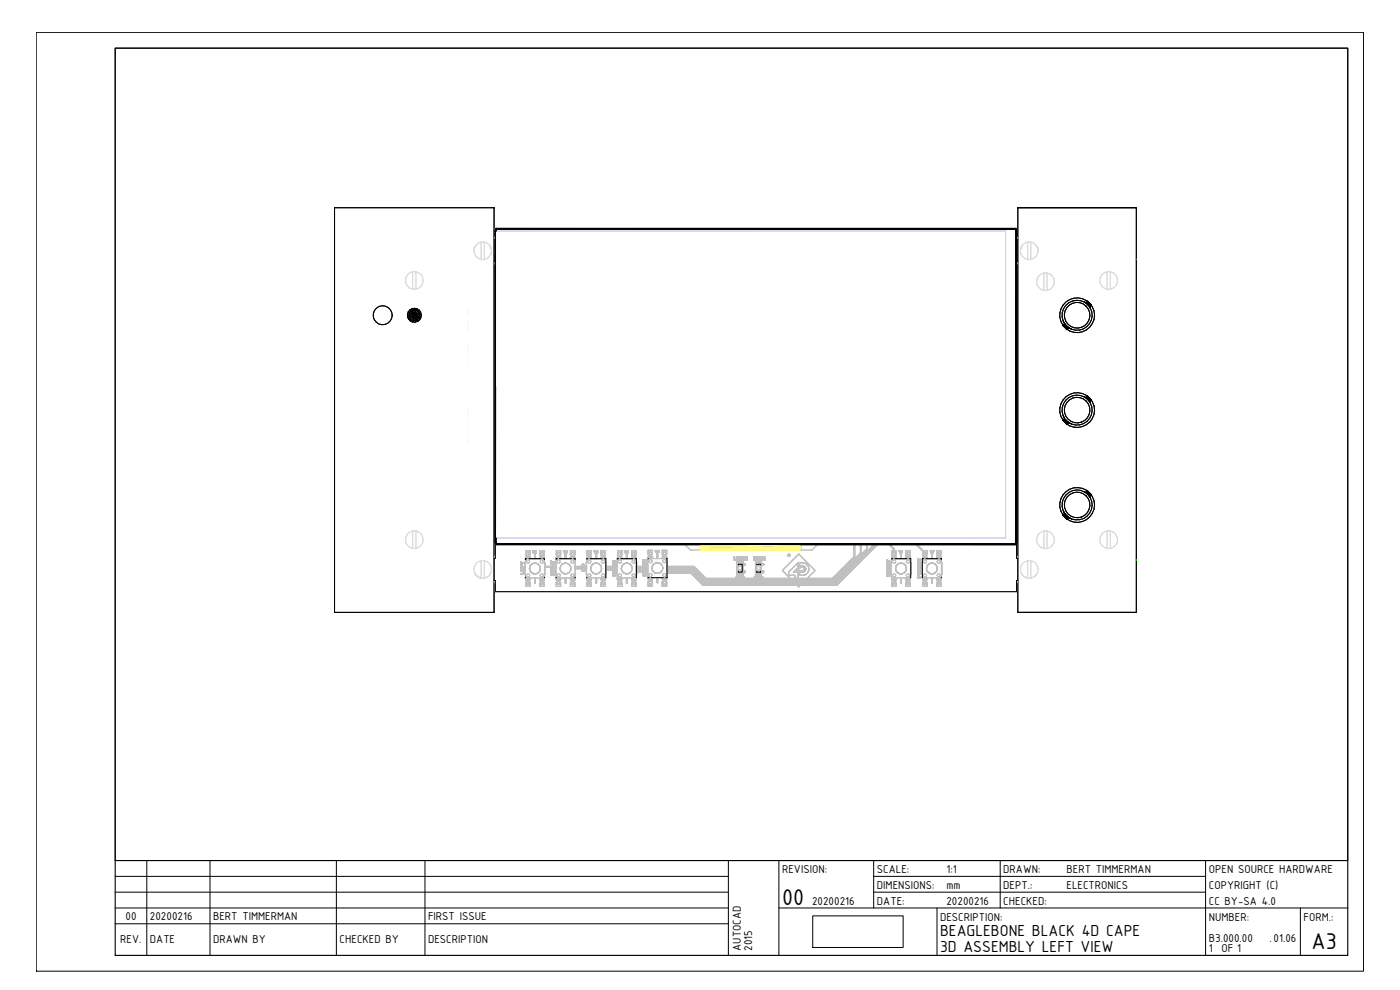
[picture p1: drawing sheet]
<svg xmlns="http://www.w3.org/2000/svg" width="420mm" height="297mm" viewBox="0 0 420 297" stroke-linecap="round" stroke-linejoin="round" font-family="sans-serif">
<defs><g id="words">
<g font-size="7.4">
<text x="234.7" y="271.5">00</text>
<text x="393.6" y="284.8">A3</text>
</g>
<g font-size="5.2">
<text x="282.1" y="281">BEAGLEBONE BLACK 4D CAPE</text>
<text x="282.1" y="285.7">3D ASSEMBLY LEFT VIEW</text>
</g>
<g font-size="3.7">
<text x="234.7" y="262">REVISION:</text>
<text x="263.2" y="262">SCALE:</text>
<text x="284" y="262">1:1</text>
<text x="301.1" y="262">DRAWN:</text>
<text x="320.1" y="262">BERT TIMMERMAN</text>
<text x="362.8" y="262">OPEN SOURCE HARDWARE</text>
<text x="263.2" y="266.8">DIMENSIONS:</text>
<text x="284" y="266.8">mm</text>
<text x="301.1" y="266.8">DEPT.:</text>
<text x="320.1" y="266.8">ELECTRONICS</text>
<text x="362.8" y="266.8">COPYRIGHT (C)</text>
<text x="37.7" y="276">00</text>
<text x="45" y="276">20200216</text>
<text x="64" y="276">BERT TIMMERMAN</text>
<text x="128.5" y="276">FIRST ISSUE</text>
<text x="243.7" y="271.5">20200216</text>
<text x="263.2" y="271.5">DATE:</text>
<text x="284" y="271.5">20200216</text>
<text x="301.1" y="271.5">CHECKED:</text>
<text x="362.8" y="271.5">CC BY-SA 4.0</text>
<text x="282.1" y="276.2">DESCRIPTION:</text>
<text x="362.8" y="276.2">NUMBER:</text>
<text x="391.2" y="276.2">FORM.:</text>
<text x="36.1" y="282.9">REV.</text>
<text x="45" y="282.9">DATE</text>
<text x="64" y="282.9">DRAWN BY</text>
<text x="101.9" y="282.9">CHECKED BY</text>
<text x="128.5" y="282.9">DESCRIPTION</text>
<text x="222.4" y="285.3" transform="rotate(-90 222.4 285.3)">AUTOCAD</text>
<text x="225.7" y="285.3" transform="rotate(-90 225.7 285.3)">2015</text>
<text x="362.8" y="282.6">B3.000.00</text>
<text x="362.8" y="285.7">1</text>
<text x="366.6" y="285.7">OF 1</text>
<text x="381" y="282.6">.01.06</text>
</g>
</g></defs>
<!-- layer: 0 -->
<g fill="none" stroke="#000" stroke-width=".3">
<path d="M100.4 62.3h47.9v121.4h-47.9zM148.3 71.9h.4M148.3 78.5h.4M148.6 69.1h.1M148.7 69.1v93.7zM148.9 69.3l.1-.5h155.8v94M149 68.6v.5h-.3M149 68.6h155.8zM149 68.6l155.8 .1zM149 68.7l155.8 .1zM149 68.6h.1M149 68.6h155.8"/>
<path d="M149 68.6v.2M149 69.1l-.2 .2-.1-.2v93.7v-46.8M304.7 68.6h.1M304.7 69.1h.4M304.7 68.8h.1M304.8 68.6v.5h.3M305 69.1l-.2 93.7zM305 69.1v93.7zM305.1 69.1l-.1 93.7zM305.1 69.1h.1M305.1 69.1v-.6h-156.4v99h-.4M305.1 69.1v98.4h.4"/>
<path d="M305.1 71.9h.4M305.1 78.5h.4M305.5 62.3h35.5v121.4h-35.5zM305.5 62.3h35.5v121.4h-35.5v-121.4M117.7 94.6h.1M122.2 94.4l.2 .7-.2-.3M122.3 94.4l.5 .1 .1 .5 1.4-.4M122.3 94.4l.6 .6 1 .3M122.3 95.2l.4 .6 1.4 .3-.2 .5 1.2-.7M122.3 94v.4M122.4 95.1l.5-.1 .2 .5zM122.4 93.6l.1 .1"/>
<path d="M122.5 93.7l-.2 .7M122.6 95.9l.7 .4-.4-.1M122.6 93.3l-.1 .4M122.8 94.5h.7M122.8 94.5l.8 .3M122.9 93l.1 .1M123 93.9l-.5-.2 .3 .8M123 93.1l-.5 .6M123 93.9l-.2 .6M123.2 96.4l.7 .3M123.2 92.8l-.2 .3M123.3 93.4l-.3-.3v.8"/>
<path d="M123.3 93.4l-.3 .5M123.6 92.6v.1M123.6 94.8l.1 .3M123.6 94.2l-.6-.3 .5 .6M123.6 96.6l1.1 .1M123.6 92.7l-.6 .4M123.6 94.2l-.1 .3M123.7 95.1l.6-.5 .7 .5M123.7 95.1l-.6 .4M123.8 93.1l.5-.5v.5l.8-.4 .6 .4-.3 .3M123.8 93.1l-.2-.4-.3 .7M123.8 93.1h.5l-.3 .7"/>
<path d="M123.8 94l-.5-.6 .3 .8M123.8 94l-.2 .2 .7 .4M123.8 93.1l-.5 .3M123.9 95.3l.4-.7-.1 .8M123.9 95.3l-.6 1 1.3-.2 .1 .5 .4-.7 .3 .4M123.9 92.5l-.3 .2M124 93.8l-.2-.7v.9M124.2 95.4l-.3-.1-.8 .2M124.3 93.8h-.3l.3 .8-.5-.6 .2-.2M124.3 94.6l-.8-.1 .1 .3M124.3 92.4l-.7 .3M124.3 94.6l.8 .2"/>
<path d="M124.5 95.4l-1 .5-.4-.4-.4 .3-.3-.3M124.5 95.4l.1 .7 .1-.8 .4 .6M124.6 93.8l.8-.4 .3 .5-.6 .3M124.6 93.8h-.3v.8l.3-.8 .3 .2M124.7 92.5l-.4 .1h.8M124.7 95.3l-.4-.7 .2 .8M124.7 95.3l.3-.2 .1 .8M124.7 95.3l-.6 .8 .1-.7M124.9 93.1h-.6v.7M124.9 93.1l-.3 .7M125 95.1l.1-.3 .4 .7M125 95.1l.5 .4"/>
<path d="M125.1 94.2l-.2-.2-.6 .6 .8-.4v.3M125.1 94.2l.7 .3M125.1 94.8v-.3l.7 .5M125.1 95.9l.4-.4-.1 .8M125.1 94.5l-.8 .1M125.1 94.8l.7 .2M125.4 93.4l-.5-.3-.6 .7M125.4 93.4l-.5 .6M125.4 96.3l-1 .4M125.5 92.8l-.4-.1-.2 .4M125.5 96.4l-.1-.1-.3 .3M125.5 95.5l.3-.5 .2 .8"/>
<path d="M125.5 95.5l.5 .3M125.8 95v-.5l.5 .6M125.8 96.2l.2-.4-.6 .5M125.8 95l.5 .1M125.8 93l-.9 .1M125.8 94.5h-.7M126 95.8l.1 .1M126.1 93.3l-.4-.2 .5 .6-.8-.3M126.3 95.5v-.4l-.3 .7M126.3 93.6l-1.4 .4M126.3 95.1l.1 .1M126.4 94l-.2-.3 .2 .7"/>
<path d="M126.4 94.4l-.7-.5 .1 .6M126.4 94.4l-.6 .1M126.4 94.4h.1M126.5 94.8l-.1-.4-.1 .7M319.3 98l.5-.5-.2 .8zM319.4 97.1h.1M319.5 97.1l-.6 .5 .7-.3-.3 .7-.3-.3 .5-.6-.6 .5 1.3 1.3 .3-.7-.6 .4 .2 .2 .7-.4-.6 .5 .5-.6M319.6 98.3l.7-.3-.4 .6zM319.6 97.3l.9 .9zM319.6 97.3l.5 .5-.3-.3M320.2 98.9h.1M320.3 98l-.2-.2-.5 .5"/>
<path d="M320.3 98.8l.7 .5M320.3 98l.2 .2M320.5 98.2l.2 .1M320.8 90.8a4.5 4.5 0 0 0-1.2 6.5l-.1-.2 .3 .4-.7-1.3 .4 .9M320.8 98.4l.8 .4-1.1-.6 1.1 .6M325.2 98.7l-1.2 .3-1.2 .1-1.2-.3M325.4 90.6a4.6 4.6 0 0 0-4.6 .2M325.4 90.6l1.1 .8M325.7 90.8l-.3-.2 .3 .2M325.8 90.9l.5-.6 1 .9 .3 .3-.6 .5 .2 .4M326 91l.5 .4-.3-.2M326 91.9a3.8 3.8 0 0 0-6.5 1.9 3.8 3.8 0 0 0 5.1 4.4"/>
<path d="M326 91.9h.1M326 91.9a3.8 3.8 0 0 1-1.4 6.3M326 99a5.2 5.2 0 0 1-5 .3M326.2 90.4a5.2 5.2 0 0 0-6.6 .5 5.2 5.2 0 0 0-.6 6.7M326.4 91.4h.1M326.5 91.4l.7 1zM326.7 91.7l-.2-.3 .2 .3M326.7 91.7l.3 .3M326.9 90.9l-.3-.3-.6 .4 .3-.7-.5 .6 .6-.5 .2 .2-.4 .6 .7-.3-.4 .5M326.9 90.9l.4 .3-.6 .5zM327.2 92.4a4.5 4.5 0 0 1-2 6.3M327.3 91.2l.3 .3-.6 .5 .5-.5-.7 .4z"/>
<path d="M327.5 91.6l.8 1.7 .2 1.3M327.6 91.5h.1M327.8 97.1l-.7 1-1.1 .9M328.5 94.6h.1M328.5 94.6l-.2 1.3-.5 1.2M319.9 119a5.3 5.3 0 0 0-1.8 4.7M320.8 119.3a4.5 4.5 0 0 0-1 6.7l-.7-1.3 .4 .8M325.4 119.1a4.5 4.5 0 0 0-4.6 .2M325.4 119.1l1.1 .8M325.7 119.3l-.3-.2 .3 .2M325.8 119.3l.5-.6 1.3 1.3-.6 .5 .2 .3M325.8 119.3l-.4-.2 1.1 .8"/>
<path d="M325.8 119.3l.7 .6-.3-.3M326 118.6a5.2 5.2 0 0 0-6.1 .4M326 118.6l.2 .2M326.3 118.7l-.5 .6zM326.4 119.9h.1M326.5 119.9l.7 .9zM326.9 119.4l-.3-.3-.6 .3 .4-.6 .2 .3-.4 .5 .7-.2-.4 .5M326.9 119.4l.4 .3-.6 .4zM327 119.4l.1 .1M327.3 119.7l.3 .3-.6 .5 .5-.6-.7 .4zM327.6 120h.1M318.1 123.7l.3 1.3 .6 1-.6-1z"/>
<path d="M319.4 125.5h.1M319.5 125.5l-.6 .6 .7-.3-.3 .6-.3-.2 .5-.6-.6 .5 1.3 1.3 .3-.8-.6 .5-.3-.4 .2-.7-.5 .4 .3 .3 .7-.2-.4 .6 .2 .2 .7-.5-.6 .6 .5-.6M319.6 125.8l.5 .5-.3-.3M320.2 127.4h.1M320.3 127.3l.7 .5M320.5 126.6l.2 .2-.2-.2M320.6 126.6l-1-.8 .9 .8-.4-.3-.5 .4M320.8 126.8l.8 .4-1.1-.6 1.1 .6M325.2 127.1l-1.2 .4h-1.2l-1.2-.3M326 120.3a3.8 3.8 0 0 0-6.5 1.9 3.8 3.8 0 0 0 5.1 4.4M326 120.3h.1M326 120.3a3.8 3.8 0 0 1-1.4 6.3"/>
<path d="M326 127.4a5.2 5.2 0 0 1-5 .4M326.7 120.1l-.2-.2 .2 .2M326.7 120.1l.3 .4M327.2 120.8a4.5 4.5 0 0 1-2 6.3M327.5 120.1l.8 1.7 .2 1.2M328.3 124.3l-.5 1.3-.7 1-1.1 .8M328.5 123h.1M328.5 123l-.2 1.3M319.1 148.4a5.1 5.1 0 0 0-.1 6.1M319.3 154.9l.5-.5-.2 .8zM319.4 154h.1M319.5 154.1l-.6 .5 .7-.4-.3 .7-.3-.2 .5-.6-.6 .5 1.3 1.2 .3-.7-.6 .4 .2 .3 .7-.5-.6 .5 .5-.6"/>
<path d="M319.6 155.2l.5-.5 .6 .5M319.6 155.2l.7-.3-.4 .6zM319.6 154.2l.5 .5-.3-.3M319.9 147.5a5.2 5.2 0 0 1 6.3-.3 5.2 5.2 0 0 0-7.1 1.2zM320.2 155.8h.1M320.3 155.8a5.1 5.1 0 0 0 7.5-1.8 5.2 5.2 0 0 1-7.5 1.8zM320.5 155.1l-.9-.9 1.1 1M320.8 147.8a4.5 4.5 0 0 0-1.2 6.4l-.1-.1 .3 .3-.7-1.2 .4 .8M320.8 155.3l.8 .4-1.1-.6 1.1 .6M325.2 155.6l-1.2 .3-2.4-.2M325.4 147.6a4.3 4.3 0 0 0-4.6 .2M325.4 147.6l1.1 .7"/>
<path d="M325.7 147.8l-.3-.2 .3 .2M325.8 147.8l.5-.6 1.3 1.2-.6 .5 .2 .4M326 147.9l.5 .4-.3-.2M326 148.8a3.8 3.8 0 0 0-6.5 1.9 3.8 3.8 0 0 0 5.1 4.4M326 148.8h.1M326 148.8a3.8 3.8 0 0 1-1.4 6.3M326.4 148.3h.1M326.5 148.3l.7 1zM326.7 148.6l-.2-.3 .2 .3M326.7 148.6l.3 .3M326.9 147.8l-.3-.3-.6 .4 .3-.7-.5 .6 .6-.6 .2 .3-.4 .6 .7-.3-.4 .5M326.9 147.8l.4 .3-.6 .5z"/>
<path d="M327.2 149.3a4.5 4.5 0 0 1-2 6.3M327.3 148.1l.3 .3-.6 .5 .5-.5-.7 .4zM327.5 148.5l.8 1.7 .2 1.3M327.6 148.4h.1M328.5 151.5h.1M328.5 151.5l-.2 1.3-.5 1.2M148.3 174.2h.4v3.3h156.4v-3.3h.4M148.6 162.8h.1M148.7 162.8h.3v.6M148.7 162.8h.3M148.8 161.4v1.4v-1.4M148.9 161.4l.1 1.8"/>
<path d="M148.9 163.2h.1M149 163.2h155.8h-155.8l155.8 .1-155.8 .1M149 163.4h155.8zM149 163.4h.1M149 163.4h61M157.7 173.2l.1 .1M158.1 167.6h-.4v.4M158.7 167.6h3.6M163 167.6h.4v.4M163.4 173.2v.1M166.9 173.3h.1M167.2 167.6h-.3v.2"/>
<path d="M167.9 167.6h3.6M172.2 167.6h.4v.4M172.5 173.3h.1M172.6 173.2v.1M176.1 173.3h.1M176.4 167.6h-.3v.2M177.1 167.6h3.6M181.4 167.6h.4l-.1 5.7M185.6 167.6l-.3 .2M186.3 167.6h3.6M190.6 167.6h.4l-.1 5.7M194.5 173.2l.3 .1"/>
<path d="M194.5 167.6v.1M195.5 173.3h3.6M200 167.6h.2v5.7h-.4M221.6 169.5v-.2h1.1v2.4h-1.1v-.3M227.1 169.5v-.2h1.1v.2M227.1 171.4v.3h1.1v-.3M240.3 163.4h64.5M267.9 167.6l-.3 .2M268.6 167.6h3.6M272.9 167.6h.4l-.1 5.7M277.2 167.6h-.4l.1 5.7M277.9 167.6h3.6"/>
<path d="M282.1 167.6h.4v.4M282.5 173.3h.1M282.5 173.2v.1M304.7 163.4h.1M304.7 162.8h.2M304.8 162.8v.4M305.1 162.8h-.3v.6M305.1 162.8h.1M100.4 183.7h.1M148.2 183.7h.1M305.5 183.7h.1M305.5 183.7h35.5"/>
<path d="M243.9 274.8h27.1v9.5h-27.1z"/>
<circle cx="114.8" cy="94.6" r="2.84"/>
<circle cx="114.9" cy="94.6" r="2.84"/>
<circle cx="323.2" cy="94.6" r="3.8"/>
<circle cx="323.2" cy="123" r="3.8"/>
<circle cx="323.3" cy="151.5" r="3.8"/>
</g>
<g fill="none" stroke="#dbdbdb" stroke-width=".3">
<path d="M142.4 74.3h.1M142.4 74.4h.1M142.4 74.3l.4-.8-.4 .8M142.4 74.3l-.2 .9 .2-.8M142.4 74.3v1.8l.4 .8 .7 .6 .9 .4M142.8 73.5l1.6-.9v5.3a2.7 2.7 0 0 1-1.6-4.4zM142.8 73.5l-.4 .8M142.8 73.5l-.4 .9M144.3 72.6h.1M144.3 77.9h.1M144.4 77.9h1M144.4 72.6l-.9 .4-.6 .5"/>
<path d="M144.4 72.6v5.3M144.4 72.6h1M144.4 77.9h.3M145.3 72.6h.1M145.3 77.9h.1M145.4 72.6a2.67 2.67 0 0 1 2.1 2.6 2.67 2.67 0 0 1-2.1 2.7zM145.4 72.6l.8 .4M145.4 72.6v5.3M146.2 73l.7 .5M146.9 73.5l.5 .8M146.9 73.5l.4 .8M146.9 73.5l.4 .9"/>
<path d="M147.3 74.4h.1M147.3 74.3l.2 .9-.2-.8M147.3 76.1l-.3 .8-1.6 1M147.3 74.3l.2 .9M147.5 75.2l-.2 .9M147.5 75.2h.1M306.4 74.3h.1M306.4 74.4h.1M306.4 74.3l.5-.8-.5 .8M306.4 74.3l-.2 .9 .2-.8M306.4 74.3v1.8l1.1 1.4M306.9 73.5l.6-.5 .9-.4v5.3a2.66 2.66 0 0 1-1.5-4.4z"/>
<path d="M306.9 73.5l-.5 .8M306.9 73.5l-.5 .9M307.5 77.5l.9 .4M308.4 72.6h.1M308.4 77.9h.1M308.4 77.9h1M308.4 72.6l-.9 .4-.6 .5M308.4 72.6v5.3M308.4 77.9h.3M309.1 72.6h.3M309.1 72.6h-.7M309.3 72.6h.1"/>
<path d="M309.3 77.9h.1M309.4 72.6a2.67 2.67 0 0 1 2.2 2.6 2.67 2.67 0 0 1-2.2 2.7zM309.4 72.6l.8 .4M309.4 72.6v5.3M310.2 73l.7 .5M310.9 73.5l.5 .8M310.9 73.5l.5 .9M311.3 74.4h.1M311.4 74.3l.2 .9-.2-.8M311.4 74.3l.2 .9M311.6 75.2l-.2 .9-.4 .8-1.6 1M311.6 75.2h.1"/>
<path d="M122.3 82.4l.7-.6 .9-.3v5.3a2.65 2.65 0 0 1-1.6-4.4zM123.8 81.5h.1M123.8 86.8h.1M123.9 86.8h.9M123.9 81.5l-.9 .3-.8 .6-.4 .8-.1 1 .1 .9 .4 .8 .8 .6 .8 .3M123.9 81.5v5.3M123.9 81.5h.9M123.9 86.8h.3M124.8 81.5h.1M124.8 86.8h.1M124.8 81.5a2.65 2.65 0 0 1 2.2 2.7 2.65 2.65 0 0 1-2.2 2.6zM124.8 81.5l.9 .3"/>
<path d="M124.8 81.5v5.3M125.7 81.8l.7 .6 .5 .8 .1 1M127 84.2l-.1 .9a2.62 2.62 0 0 1-2.1 1.7M127 84.2h.1M311.7 82.8l.7-.6 .9-.3v5.2a2.65 2.65 0 0 1-1.6-4.3zM313.3 81.9h.1M313.3 87.1h.1M313.3 87.1h.9M313.3 81.9l-.9 .3-.7 .6-.5 .8-.1 .9 .1 .9 .5 .8 .7 .6 .9 .3M313.3 81.9v5.2M313.3 87.1l.3 .1M313.9 81.9h.4"/>
<path d="M313.9 81.9h.3M313.9 81.9h-.6M314.2 81.9h.1M314.2 87.1h.1M314.2 81.9a2.64 2.64 0 0 1 2.2 2.6 2.64 2.64 0 0 1-2.2 2.6zM314.2 81.9l1 .3M314.2 81.9v5.2M315.1 82.2l.7 .6M315.8 82.8l.5 .8 .1 .9M315.8 86.2l-.7 .6-.9 .3M316.4 84.5l-.1 .9-.5 .8M316.4 84.5h.1"/>
<path d="M330.2 83.2l.1 1.9M330.2 85.1l.5 .8 .7 .6 .8 .3M330.7 82.4l.7-.6 .9-.3v5.3a2.65 2.65 0 0 1-1.6-4.4zM332.2 81.5h.1M332.2 86.8h.1M332.3 86.8h.9M332.3 81.5l-.9 .3-.7 .6-.4 .8M332.3 81.5h.9M332.3 81.5v5.3M332.3 86.8h.3M333.2 81.5h.1M333.2 86.8h.1"/>
<path d="M333.2 81.5a2.65 2.65 0 0 1 2.2 2.7 2.65 2.65 0 0 1-2.2 2.6zM333.2 81.5l.9 .3M333.2 81.5v5.3M334.1 81.8l.7 .6 .4 .8M335.2 85.1l-.4 .8-.7 .6-.9 .3M335.2 83.2l.2 1M335.4 84.2l-.2 .9M335.4 84.2h.1M123.8 159.3h.1M123.9 159.3l-1.7 .9-.4 .9-.1 .8 .1 .9 .4 .8 1.6 1M123.9 159.3v5.3M123.9 159.3h.9"/>
<path d="M124.8 159.3h.1M124.8 159.3a2.67 2.67 0 0 1 2.2 2.6 2.67 2.67 0 0 1-2.2 2.7zM124.8 159.3l.9 .4M124.8 159.3v5.3M125.7 159.7l.7 .5 .5 .9 .1 .8M313.3 159.3h.1M313.3 159.3l-1.6 .9-.5 .9-.1 .8 .1 .9 .5 .8 .7 .6 .9 .4M313.3 159.3v5.3M313.9 159.3h.4M313.9 159.3h-.6M313.9 159.3h.3M314.2 159.3h.1"/>
<path d="M314.2 159.3a2.67 2.67 0 0 1 2.2 2.6 2.67 2.67 0 0 1-2.2 2.7zM314.2 159.3l1 .4M314.2 159.3v5.3M315.1 159.7l.7 .5M332.2 159.3h.1M332.3 159.3l-1.6 .9-.4 .9M332.3 159.3h.9M332.3 159.3v5.3M333.2 159.3h.1M333.2 159.3a2.67 2.67 0 0 1 2.2 2.6 2.67 2.67 0 0 1-2.2 2.7zM333.2 159.3l.9 .4M333.2 159.3v5.3"/>
<path d="M334.1 159.7l.7 .5 .4 .9M122.3 160.2l1.6-.9v5.3a2.66 2.66 0 0 1-1.6-4.4zM123.8 164.6h.1M123.9 164.6h.9M123.9 164.6h.3M124.8 164.6h.1M127 161.9l-.1 .9a2.74 2.74 0 0 1-2.1 1.8M127 161.9h.1M142.4 171.8l.4 .8M142.8 169.1l.7-.6 .9-.3v5.3a2.69 2.69 0 0 1-1.6-4.4zM142.8 172.6l.7 .6M143.5 173.2l-.7-.6 .7 .6"/>
<path d="M143.5 173.2h.1M143.5 173.2l.9 .3zM143.5 173.2l.5 .1M143.5 173.2l.9 .3M144.3 168.2h.1M144.3 173.5h.1M144.4 173.5h1M144.4 168.2l-.9 .3-.7 .6-.4 .8-.2 1 .2 .9M144.4 168.2v5.3M144.4 168.2h1M144.4 173.5h.3M145.3 168.2h.1"/>
<path d="M145.3 173.5h.1M145.4 168.2a2.65 2.65 0 0 1 2.1 2.7 2.65 2.65 0 0 1-2.1 2.6zM145.4 168.2l.8 .3M145.4 168.2v5.3M146.2 168.5l.8 .6 .3 .8M146.9 172.6l-.7 .6 .7-.6M146.9 172.6l-.7 .6-.8 .3M147.3 171.8l-.4 .8zM147.3 169.9l.2 1M147.5 170.9l-.2 .9M147.5 170.9h.1M306.4 171.8l.5 .8"/>
<path d="M306.9 169.1l.6-.6 .9-.3v5.3a2.65 2.65 0 0 1-1.5-4.4zM306.9 172.6l.6 .6M307.5 173.2l-.6-.6 .6 .6M307.5 173.2h.1M307.5 173.2l.9 .3M308.4 168.2h.1M308.4 173.5h.1M308.4 173.5h1M308.4 168.2l-.9 .3-.7 .6-.4 .8-.2 1 .2 .9M308.4 173.5l-.9-.3 .9 .3M308.4 168.2v5.3M308.4 173.5h.3"/>
<path d="M309.1 168.2h.3M309.1 168.2h-.7M309.3 168.2h.1M309.3 173.5h.1M309.4 168.2a2.64 2.64 0 0 1 2.2 2.7 2.64 2.64 0 0 1-2.2 2.6zM309.4 168.2l.8 .3M309.4 168.2v5.3M310.2 168.5l.8 .6 .4 .8 .2 1M310.2 173.2l-.8 .3 .8-.3M310.9 172.6l-.7 .6 .7-.6M310.9 172.6l-.7 .6M311.4 171.8l-.5 .8"/>
<path d="M311.6 170.9l-.3 .9M311.6 170.9h.1M311.7 160.2l1.6-.9v5.3a2.66 2.66 0 0 1-1.6-4.4zM313.3 164.6h.1M313.3 164.6h.9M313.3 164.6h.3M314.2 164.6h.1M315.8 160.2l.5 .9 .1 .8M315.8 163.6l-.7 .6-.9 .4M316.4 161.9l-.1 .9-.5 .8M316.4 161.9h.1M330.2 161.1l.1 1.7"/>
<path d="M330.2 162.8l.5 .8 1.5 1M330.7 160.2l1.6-.9v5.3a2.66 2.66 0 0 1-1.6-4.4zM332.2 164.6h.1M332.3 164.6h.9M332.3 164.6h.3M333.2 164.6h.1M335.2 162.8l-.4 .8-1.6 1M335.2 161.1l.2 .8M335.4 161.9l-.2 .9M335.4 161.9h.1"/>
</g>
<path d="M341 78h.1M341 168.1h.1" fill="none" stroke="#0f0" stroke-width=".3"/>
<g fill="none" stroke="#c0c0c0" stroke-width=".3">
<path d="M148.3 78.8l.4 .7M148.6 71h.1M148.6 79.5h.1M148.7 71l-.4 .7zM148.7 68.6h.1M148.7 68.6h.3M148.7 68.6v.5M304.8 68.6h.3M305.1 68.6v.5M305.1 71l.4 .7M305.5 78.8l-.4 .7M148.6 175.1h.1"/>
<path d="M148.6 177.6h.1M148.7 162.8v3.8l-.4 .7 .4-.7zM148.7 175.1l-.4-.7 .4 .7v2.5h156.4v-2.5l.4-.7-.4 .7M148.7 166.6h.1M148.7 175.1v2.5M156.2 172.1h.1M156.2 172.3h.1M156.2 170.5h.1M156.2 171.1h.1M156.2 169.5h.1M156.2 170h.1M156.2 168.5h.1"/>
<path d="M156.2 169.3h.1M156.2 172.1h.8zM156.2 172.1v.2v-.2M156.2 172.3h.8h-.8M156.2 172.1h.8l.2-.6-.2 .8h-.8zM156.2 170.5v.6v-.6M156.2 171.1l.1 .2zM156.2 170.5l.2 .5M156.2 169.5v.5v-.5M156.2 170l.1 .3zM156.2 170l.2-.5v.6M156.2 170l.1 .3"/>
<path d="M156.2 170.2h.1M156.2 168.5v.8v-.8M156.2 168.5l.2 .3v-.3v.3h.8v.3h-.8l-.2 .2zM156.2 168.5l.2 .3M156.2 168.5v.8l.2-.2h.8v-.3h-.8M156.2 170.5v.7M156.2 171.2l.2 .2M156.2 170l.1 .2M156.3 171.3l.1 .1zM156.3 170.2v.1M156.3 170.5h.1M156.3 171h.1"/>
<path d="M156.3 170.3h.9zM156.3 169.5h.1M156.3 170h.1M156.3 168.8h.1M156.3 169.1h.1M156.3 169.3h.1M156.3 168.5h.1M156.3 170.3h.1M156.4 171.1h.1M156.4 171v-.5v.5M156.4 170.5h.1M156.4 171.3l.6 .1"/>
<path d="M156.4 170h.1M156.4 170v-.5v.5M156.4 169.5h.1M156.4 170.3h.1M156.4 168.5h.1M156.4 169.3v-.2v.2M156.4 169.1h.8h-.8M156.4 171v.1M156.4 171.2h.1M156.4 171.2h.2M156.4 171.4h.1M156.4 170.1h.1"/>
<path d="M156.4 170.1v.1M156.4 170.2h.1M156.4 170.3h.8M156.4 171.4h.6h-.6M156.4 170.2h.2M156.4 171.4h.6M156.6 170.6h.1M156.6 171.2h.1M156.6 169.5h.1M156.6 170.2h.1M156.6 170.6v.6v-.6M156.6 171.2v-.6h.2v.6"/>
<path d="M156.6 169.5v.7v-.7M156.6 170.2h-.2h.2M156.6 170.2v-.7h.2v.7M156.7 171.2h.1M156.7 170.2h.1M156.7 170.6h.1M156.7 169.5h.1M156.8 170.6h-.2h.2M156.8 171.2v-.6v.6M156.8 171.2h.2M156.8 169.5h-.2h.2M156.8 170.2v-.7v.7"/>
<path d="M156.8 170.2h.4v.1M156.8 170.2h.4v.1h-.9M156.9 172.1h.1M156.9 171.2h.1M156.9 172.3h.1M157 171.2h.1M156.9 171.4h.1M157 172.1h.1M157 172.3h.1M157 171.3h.1M157 171.5h.1M157 171.9h.1"/>
<path d="M157 170.5h.1M157 171h.1M157 171.1v.1M157 171.5v.4v-.4M157.1 171.3h.1M157 170.5v.5v-.5M157 171.1h.1M157 171l.2-.5v.6M157 171v.1M157.1 172.2h.1M157.1 172h.1M157.1 170.5h.1"/>
<path d="M157.1 171.1h.1M157.1 170.2h.1M157.1 170.3h.1M157.1 168.8h.1M157.1 169.1h.1M157.1 171.5h.1M157.1 171.3l-.1 .1M157.2 171.5h.1M157.2 172l-.1 .2zM157.2 170.5l-.1 .8zM157.2 170.5h.1M157.2 170.5l-.2 .5"/>
<path d="M157.2 170.3v-.1v.1M157.2 170.2h-.4h.4M157.2 169.1v-.3v.3M157.2 168.8h-.8h.8M157.2 170.5v.6M157.2 171.1l-.1 .2M157.6 168.8h.1M157.6 172.3h.1M157.6 172.4h.1M157.6 168.8v3.5v-3.5M157.6 168.7h.1M157.6 173.2h.1"/>
<path d="M157.6 173.7h.1M157.6 167.5h.1M157.7 173.2l.2 .2M157.7 168h.1M157.7 168.7h.1M157.7 168.7l-.1 .1M157.7 168.7v3.7l-.1-3.6M157.7 167.5l.1 .3zM157.7 173.7l.1 .3zM157.7 168v5.2M157.7 173.2l.1 .2M157.7 167.5l.1 .3"/>
<path d="M157.7 173.7l.1 .3M157.7 165.2h.1M157.7 166.5h.1M157.7 174.7h.1M157.7 176h.1M157.8 165.2v1.3v-1.3M157.8 166.5h.3h-.3M157.8 165.2h1.3v1.3M157.8 174.7h.3h-.3v1.3v-1.3v1.3h1.3h-1.3h1.3v-1.3h-.4h.4v1.3h-1.3v-1.3h.3zM157.8 166.5h.3M157.8 165.2v1.3M157.8 167.1l-.1 .4z"/>
<path d="M157.8 173.4l-.1 .3zM157.8 174l.3 .3zM157.8 167.1l-.1 .4M157.8 173.4l-.1 .3M157.8 174l.3 .3M157.9 167.5h.1M157.9 173.7h.1M157.9 173.4h5.3M157.9 167.7l-.2 .3M157.9 167.7h5.4l.1 .3M157.9 167.7h.1M157.9 167.5l.1 .2z"/>
<path d="M157.9 173.7l.1 .2zM157.9 173.7l.1-.3v.5M157.9 167.7h5.2M157.9 167.5l.1 .2M157.9 173.7l.1 .2M158 168.5h.1M158 172.6h.1M158 168.5a.49 .49 0 0 0 .7 .4M158 172.6a.49 .49 0 0 0 .7 .4M158 172.6l.1-.2a.48 .48 0 0 1 .8 0v.2M158 168.5l.1-.2a.48 .48 0 0 1 .8 0v.2M158 167.3v.4"/>
<path d="M158 167.3l-.1 .2M158 167.3h.1M158 167.3l-.1 .2zM158.1 174h.1M158 173.4l-.1 .3zM158 174.3h.8M158 165.8h.1M158 166.6h.1M158 167.1h.1M158 173.8h.1M158 174h.1M158 175.3h.1"/>
<path d="M158 173.9l.1 .1M158.1 165.8h.6v.8M158.1 166.6l.6 .1zM158.1 166.7l.6 .1zM158.1 166.9h.6v.2zM158.1 167.1h.6v.3zM158.1 175.3h.6h-.6v-.7h.6v.7M158.1 174.3l.6 .1zM158.1 174.4l.6 .2zM158.1 173.8h.6v.2zM158.1 174h.6v.3zM158.1 174v.3h.6"/>
<path d="M158.1 165.8v1.9v-.3h.6v.3v-1.9M158.1 174v-.6v1.9M158.1 166.8h.1M158.1 166.9l-.3 .2zM158.1 166.9l-.1 .5M158.1 166.6v.2M158.1 166.9l-.3 .2M158.2 175.3h.1M158.3 175.3h.1M158.3 175.3h.2M158.3 175.3l.2 .1M158.3 165.7h.1"/>
<path d="M158.3 175.4h.1M158.4 165.7h.1M158.4 175.4h.1M158.4 165.7l.1 .1zM158.5 175.4h.1M158.5 175.3h.1M158.5 165.7h.1M158.5 165.8h.1M158.5 175.3v.1M158.7 173.8v-.4v1.9M158.7 167.4h.1M158.7 165.8h.1"/>
<path d="M158.7 166.8h.1M158.7 174.6h.1M158.7 175.3h.1M158.7 165.8h-.6v.8M158.7 166.8h-.6h.6M158.7 166.8l-.6 .1M158.7 174.3h-.6l-.1 .3M158.7 166.9h.1M158.7 166.9l.3 .2M158.7 167.2h.1M158.8 174.3h.1M158.7 167.1h.1"/>
<path d="M158.7 174h.1M158.7 166.5h.4M158.7 167.2l.1 .1M158.8 166.9l.2 .2M158.8 167.3l.1 .2zM158.8 173.9h.1M158.8 173.4l.1 .3zM158.8 170.6h.2M158.8 173.4l.1 .3M158.8 173.7h.1M158.8 167.5h.1M158.8 167.3l.1 .2"/>
<path d="M158.8 173.9l-.1 .1M158.9 170.6l.1 .7M158.9 170.6a1.67 1.67 0 0 1 1.6-1.7 1.67 1.67 0 0 1 1.7 1.7M158.9 167.5l-.1 .2zM158.9 173.7l-.1 .2zM158.9 167.5l-.1 .2M158.9 173.7l-.1 .2M158.9 168.5h.1M158.9 172.6h.1M158.9 170.6l.2 .7M158.9 168.5l-.2 .4M158.9 172.6l-.2 .4"/>
<path d="M159 170.6l.1 .7M159 171.3l.5 .5zM159 171.3a1.66 1.66 0 0 0 2.6 .5M159 169.9l.5-.6-.4 .6M159 169.9l-.1 .7 .2-.7M159 165.2h.1M159 166.5h.1M159 174.7h.1M159 176h.1M159 167.1l.1 .4zM159 174l-.3 .3M159 174l-.2 .3z"/>
<path d="M159 171.3l.5 .5M159 167.1l.1 .4M159.1 171.3l.4 .5M159.1 169.9l-.2 .7M159.1 166.5v-1.3v1.3M159.1 165.2h-1.3h1.3M159.1 165.2h-1.3v1.3M159.1 176v-1.3v1.3M159.1 174.7h-.4h.4M159.1 167.5h.1M159.1 173.4v.3zM159.1 173.7h.1"/>
<path d="M159.1 165.2v1.3M159.1 173.4v.3M159.1 171.3l.5 .5a1.56 1.56 0 0 1-.4-2.1 1.56 1.56 0 0 1 2.1-.5 1.56 1.56 0 0 1 .7 2.1M159.1 167.5v.2zM159.1 173.7l-.1 .3zM159.1 167.5v.2M159.1 173.7l-.1 .3M159.5 171.8l.7 .4M159.5 171.8l.7 .4-.7-.4 .7 .4h.7h-.7h.7l.7-.4M159.5 169.3l1.4-.3h-.7h.7h-.7l-.7 .3M159.5 169.3l.7-.3-.7 .3M159.5 169.3l-.4 .6"/>
<path d="M159.5 171.8l.7 .3h.7zM159.8 165.3h.1M159.8 165.4h.1M159.8 165.4h.2h-.2M159.8 165.3h.5l-.2 .1v.5l-.3-.6h.5l-.2 .1v.5zM160 165.4h.1M160 165.9h.1M160 165.4v.5v-.5M160.1 165.4h.1M160.1 165.9h.1M160.1 165.9v-.5v.5M160.1 165.4h.2h-.2"/>
<path d="M160.2 172.1l.7 .1 .7-.4zM160.2 172.2h.1M160.3 165.3h.1M160.3 165.4h.1M160.3 165.3h-.5h.5M160.4 166.3h.1M160.4 174.9h.1M160.4 165.3h.1M160.4 165.4h.1M160.4 165.7h.1M160.4 165.9h.1M160.4 166.3v1.4v-1.4"/>
<path d="M160.4 166.2h.1M160.4 173.4v1.5v-1.5M160.4 173.4l.2 1.6 .1-1.6-.1 1.6zM160.4 165.4h.4h-.4M160.4 165.7v.2v-.2M160.4 165.9h.6h-.6M160.5 166.2h.1M160.5 166.2l-.1 1.5 .2-1.5 .1 1.5v-1.4zM160.5 174.9h.1M160.5 165.6h.1M160.5 175h.1M160.5 165.6l-.1 .1"/>
<path d="M160.5 165.7h.1M160.5 165.8h.1M160.6 166.2h.1M160.6 175h.1M160.6 165.5h.1M160.6 165.8h.1M160.6 165.7h.1M160.6 174.9h.1M160.7 165.6h.1M160.6 166.3h.1M160.6 165.5l-.1 .1M160.6 165.6h.1"/>
<path d="M160.6 165.5h.2M160.7 167.7v-1.4v1.4M160.7 165.6l-.1 .2 .4 .1h-.6v-.2M160.8 165.6h.1M160.7 165.3h.1M160.7 165.4h.1M160.7 165.5h.1M160.8 165.3h.1M160.8 165.3h-.4h.4M160.8 165.4h.1M160.8 165.5h.1M160.9 165.6h.1"/>
<path d="M160.9 165.4h.1M160.8 165.5l.1-.1-.5-.1h.5v.3M160.8 165.5l.1 .1M160.9 165.3h.1M160.9 165.5h.1M160.9 165.5l-.5-.2h.5l-.1 .2M160.9 172.1l.6-.3zM160.9 169l.7 .3M160.9 169l.7 .3-.7-.3M160.9 169v.1M160.9 165.8h.1M160.9 165.9h.1"/>
<path d="M161 165.9h.1M161 165.8h-.4h.4M161 165.5h.1M161.5 169.3l.5 .6M161.5 169.3h.1M161.6 169.3l-.7-.3 .6 .3M161.6 169.3l.4 .6-.4-.6M161.9 173.7h.1M161.9 167.5h.1M162 165.2h.1M162 166.5h.1M162 174.7h.1"/>
<path d="M162 176h.1M162 167.5v.2zM162 173.7l.1 .3zM162 167.5v.2M162 173.7l.1 .3M162 171.3l-.5 .5M162 169.9l.2 .7zM162 165.2v1.3v-1.3M162 166.5h.3h-.3M162 165.2h1.4v1.3M162 174.7h.3h-.3v1.3v-1.3v1.3h1.4h-1.4h1.4v-1.3h-.4h.4v1.3h-1.4M162 174.7h.3h-.3v1.3"/>
<path d="M162 166.5h.3M162 165.2v1.3M162 169.9l-.5-.6 .5 .6 .2 .7-.2 .7M162 169.9l.2 .7-.2-.7M162.1 167.1l-.1 .4zM162.1 173.4l-.1 .3zM162.1 174l.2 .3zM162.1 170.6h.1M162.1 168.5h.1M162.1 172.6h.1M162.1 167.1l-.1 .4M162.1 173.4l-.1 .3"/>
<path d="M162.1 174l.2 .3M162.1 168.5a.49 .49 0 0 0 .7 .4M162.1 172.6a.49 .49 0 0 0 .7 .4M162.1 172.6l.3-.4a.44 .44 0 0 1 .7 .4M162.1 168.5l.3-.4a.44 .44 0 0 1 .7 .4M162.2 167.5h.1M162.2 173.7h.1M162.2 167.5v.2zM162.2 173.7v.2zM162.2 173.7v-.3v.5M162.2 170.6l-.2 .7-.4 .5M162.2 167.5v.2"/>
<path d="M162.2 173.7v.2M162.2 167.3v.4M162.2 167.3h.1M162.2 167.3v.2zM162.3 174h.1M162.2 173.4v.3zM162.2 167.3v.2M162.2 173.9l.1 .1M162.3 174.3h.8M162.3 165.8h.1M162.3 166.6h.1M162.3 167.1h.1"/>
<path d="M162.3 173.8h.1M162.3 175.3h.1M162.3 165.8h.7v.8M162.3 166.6l.7 .1zM162.3 166.7l.7 .1zM162.3 166.9h.7v.2zM162.3 167.1h.7v.3zM162.3 175.3h.7h-.7v-.7h.7v.7M162.3 174.3l.7 .1zM162.3 174.4l.7 .2zM162.3 173.8h.7v.2zM162.3 174h.7v.3z"/>
<path d="M162.3 174v.3h.7M162.3 165.8v1.9v-.3h.7v.3v-1.9M162.3 174v-.6v1.9M162.3 166.8h.1M162.3 166.9l-.2 .2zM162.3 166.9v.5M162.3 166.6v.2M162.3 166.9l-.2 .2M162.3 167.2l-.1 .1M162.5 175.3h.1M162.5 165.7h.1M162.5 175.3h.3z"/>
<path d="M162.5 175.4h.1M162.7 165.7h.1M162.6 165.7h.1M162.6 175.4h.1M162.7 165.7l.1 .1zM162.7 175.4h.1M162.8 165.7h.1M162.8 175.4h.1M162.8 175.3h.1M162.8 165.8h.1M163 173.8v-.4v1.9M163 167.4h.1"/>
<path d="M163 165.8h.1M163 166.8h.1M163 174.6h.1M163 175.3h.1M163 165.8h-.7v.8M163 166.8h-.7h.7M163 166.8l-.7 .1M163 174.3h-.7v.3M163 168.5h.1M163 172.6h.1M163 166.9h.1M163 166.9l.3 .2"/>
<path d="M163 167.2h.1M163.1 173.9h.1M163.1 174.3h.1M163 167.1h.1M163 174h.1M163 166.5h.4M163 167.2l.1 .1M163.1 168.5l-.3 .4M163.1 172.6l-.3 .4M163.1 166.9l.2 .2M163.1 167.7h.1M163.1 167.3v.4"/>
<path d="M163.1 167.3v.2zM163.1 173.4v.5M163.1 173.4v.3zM163.1 173.7h.1M163.1 167.5h.1M163.1 167.3v.2M163.1 173.4v.3M163.1 173.9l-.1 .1M163.1 167.7l.3 .3M163.1 167.5v.2zM163.1 173.7v.2zM163.1 167.5v.2"/>
<path d="M163.1 173.7v.2M163.3 165.2h.1M163.3 166.5h.1M163.3 174.7h.1M163.3 176h.1M163.3 167.1l.1 .4zM163.3 174l-.3 .3M163.3 174l-.2 .3zM163.3 167.1l.1 .4M163.4 173.3l-5.6 .1M163.4 168h.1M163.4 166.5v-1.3v1.3"/>
<path d="M163.4 165.2h-1.4h1.4M163.4 165.2h-1.4v1.3M163.4 176v-1.3v1.3M163.4 174.7h-.4h.4M163.4 167.5h.1M163.4 173.3v.4zM163.4 173.7h.1M163.4 173.2h.1M163.4 165.2v1.3M163.4 173.3v.4M163.4 173.2l-.3 .2M163.4 172.4h.1"/>
<path d="M163.4 168.7l.1 3.7zM163.4 168.7h.1M163.4 167.5v.3zM163.4 173.7l-.1 .3zM163.4 170.2h3.5h-3.5M163.4 168v5.2M163.4 173.2v.1M163.4 170.2h3.5M163.4 167.5v.3M163.4 173.7l-.1 .3M163.4 169.9h3.5M163.4 168.8h.1"/>
<path d="M163.5 172.4h.1M163.5 168.8h.1M163.5 172.4v-3.6v3.6M165.3 172h.1M165.3 172.6h.1M165.3 171.4h.1M165.3 171.6h.1M165.3 170.4h.1M165.3 170.9h.1M165.3 169.2h.1M165.3 169.4h.1M165.3 169.9h.1"/>
<path d="M165.3 170.1h.1M165.3 168.2h.1M165.3 169.1h.1M165.4 172v.6v-.6M165.4 172.6h.9h-.9M165.4 171.4v.2v-.2M165.4 171.6h.9h-.9M165.4 171.4h.9v.2v-.2h-.9v.2h.9v-.2v.2h-.9zM165.4 170.4v.5v-.5M165.4 170.9l.1 .3zM165.4 171.1h.1M165.4 169.2v.2v-.2"/>
<path d="M165.4 169.4h.4h-.4M165.4 169.9v.2v-.2M165.4 170.1h.9h-.9M165.4 169.2h.9v.2h-.4v.5h.4v.2h-.9v-.2h.4v-.5h-.4zM165.4 168.2v.9v-.9M165.4 169.1h.1M165.4 168.2l.1 .4v-.4v.4h.8v.2h-.8l-.1 .3zM165.4 168.2l.1 .4h.8v.2h-.8l-.1 .3zM165.4 170.9v.2M165.4 171.8v.2zM165.4 171.1l.8 .1M165.4 171.8v.2"/>
<path d="M165.5 172.1h.1M165.5 172.5h.1M165.5 170.4h.1M165.5 170.9h.1M165.5 171.2h.1zM165.5 168.6h.1M165.5 168.8h.1M165.5 169.1h.1M165.5 168.2h.1M165.5 171.8h.1M165.5 172.5v-.4v.4M165.5 171.8h-.1"/>
<path d="M165.5 171.8h.3M165.5 170.4l.1 .6zM165.5 171.2h.6zM165.5 170.9l-.1-.5v.5M165.5 171h.1M165.5 169.1v-.3v.3M165.5 168.8h.8h-.8M165.5 170.9l.1 .1M165.6 171.9h.1M165.6 172h.1M165.6 172l-.1 .5h.8v.1h-.9v-.6M165.6 171.8h.1"/>
<path d="M165.6 171h.1M165.6 171h.5M165.6 171.9h.2M165.6 171h.5zM165.8 171.9h.1M165.7 171.8h.1M165.8 171.8h.1M165.8 171.8h-.2h.2M165.8 171.8l.1 .1M165.8 172.1h.1M165.8 172.4h.1M165.8 170.3h.1"/>
<path d="M165.8 170.5h.1M165.8 169.4h.1M165.8 169.9h.1M165.8 171.9v.1M165.8 172h.1M165.8 172.1v.3v-.3M165.8 172.1v.3M165.8 170.3v.2v-.2M165.8 170.5h.3h-.3M165.8 170.3l.3 .2M165.8 169.4v.5v-.5M165.8 169.9h-.4h.4"/>
<path d="M165.8 170.3h.4M165.8 172v.1M165.8 172.4h.2M165.9 171.8h.1M165.9 172.4h.1M166 172.4h.1M165.9 172h.1M165.9 172.2h.1M165.9 169.4h.1M165.9 169.9h.1M165.9 172.2v-.2v.2M165.9 171.9h.1"/>
<path d="M165.9 171.9v.3l.4-.4v.2M165.9 169.9v-.5v.5M165.9 169.4h.4h-.4M166 172.4l.3-.4-.3 .4M166 171h.1M166.1 170.5h.1M166.1 171.2h.1zM166.1 170.3h-.3h.3M166.2 171.2h.1M166.1 170.3h.1M166.1 170.3l-.3 .2h.3M166.2 170.5h.1"/>
<path d="M166.1 170.6h.1M166.1 170.9h.1M166.1 171h.1M166.2 170.6v.3v-.3M166.2 171h.1M166.2 170.3h.1M166.2 170.3l.1 .2M166.2 170.5v.5M166.2 170.4h.1M166.2 171.1h.1M166.3 171.8h.1M166.3 172h.1"/>
<path d="M166.3 172.5h.1M166.3 172.6h.1M166.3 171.6h.1M166.3 171.1h.1M166.3 170.4h.1M166.3 170.6h.1M166.3 170.9h.1M166.3 169.4h.1M166.3 169.9h.1M166.3 170.1h.1M166.3 168.6h.1M166.3 168.8h.1"/>
<path d="M166.3 171.4h.1M166.3 169.2h.1M166.3 171.8l-.4 .4 .4-.4M166.3 172.6v-.1v.1M166.3 172.5h-.8h.8M166.3 172v-.2v.2M166.3 171.4h-.9h.9M166.3 171h.1M166.3 170.9v-.3v.3M166.3 170.5h.1M166.3 171l-.1 .2M166.3 169.2h-.9h.9"/>
<path d="M166.3 170.1v-.2v.2M166.3 169.9h-.4h.4M166.3 169.4v-.2v.2M166.3 168.8v-.2v.2M166.3 168.6h-.8h.8M166.3 172l-.3 .4M166.3 170.5v.5M166.7 168.8h.1M166.7 172.3h.1M166.7 172.4h.1M166.8 168.8h.1M166.8 168.8v3.5v-3.5"/>
<path d="M166.8 172.3h.1M166.8 172.4h.1M166.8 168.7h.1M166.8 173.2h.1M166.8 173.7h.1M166.8 167.5h.1M166.9 168l.1 5.4h5.4l.2-.2M166.9 168h.1M166.9 168.7h.1M166.9 168.7l-.1 .1M166.9 168.7v3.7l-.1-3.6M166.9 167.5l.1 .3z"/>
<path d="M166.9 173.7l.1 .3zM166.9 167.5l.1 .3M166.9 173.7l.1 .3M166.9 167.8l5.6-.1v5.6l-5.5 .1zM166.9 165.2h.1M166.9 166.5h.1M166.9 174.7h.1M166.9 176h.1M166.9 165.2v1.3v-1.3M166.9 166.5h.3h-.3M166.9 165.2h1.4v1.3M166.9 174.7h.3h-.3v1.3v-1.3v1.3h1.4h-1.4h1.4v-1.3h-.4h.4v1.3h-1.4"/>
<path d="M166.9 174.7h.3h-.3v1.3M166.9 166.5h.3M166.9 165.2v1.3M167 167.1l.2-.2zM167 167.1l-.1 .4zM167 173.4l-.1 .3zM167 174l.2 .3zM167 167.1l-.1 .4M167 173.4l-.1 .3M167 174l.2 .3M167.1 167.7l-.2 .3M167.1 167.7h.1"/>
<path d="M167.1 167.5h.1M167.1 173.7h.1M167.1 167.5l.1 .2zM167.1 173.7l.1 .2zM167.1 167.7h5.2M167.1 167.5l.1 .2M167.1 173.7l.1 .2M167.2 168.5h.1M167.2 172.6h.1M167.2 168.5a.49 .49 0 0 0 .7 .4M167.2 172.6a.49 .49 0 0 0 .7 .4M167.2 172.6v-.2a.48 .48 0 0 1 .9 0v.2"/>
<path d="M167.2 168.5v-.2a.48 .48 0 0 1 .9 0v.2M167.2 167.3v.4M167.2 167.3h.1M167.2 167.3l-.1 .2zM167.2 174h.1M167.2 173.4v.5M167.2 173.4l-.1 .3zM167.2 174.3h.8M167.2 165.8h.1M167.2 166.6h.1M167.2 167.1h.1M167.2 173.8h.1"/>
<path d="M167.2 175.3h.1M167.2 167.3l-.1 .2M167.2 173.9v.1M167.2 173.4l-.1 .3M167.2 165.8h.7l.1 .8M167.2 166.6l.7 .1zM167.2 166.7l.7 .1zM167.2 166.9h.7v.2zM167.2 167.1h.7v.3zM167.2 175.3h.7h-.7v-.7h.7v.7M167.2 174.3l.7 .1zM167.2 174.4l.7 .2z"/>
<path d="M167.2 173.8h.7v.2zM167.2 174h.7v.3zM167.2 174v.3h.7M167.2 165.8v1.9v-.3h.7v.3v-1.9M167.2 173.4v1.9M167.2 166.6l.1 .2M167.2 166.9l.1 .5M167.2 173.4v.6M167.2 166.9l-.2 .2M167.2 167.2v.1M167.4 175.3h.1M167.5 175.3h.1"/>
<path d="M167.5 175.3l.2 .1M167.5 165.7h.1M167.5 175.4h.1M167.5 175.3v.1M167.6 165.7h.1M167.6 175.4h.1M167.6 165.7l.1 .1zM167.7 175.4h.1M167.7 175.3h.1M167.7 165.7h.1M167.7 175.3l-.2 .1M167.7 165.8h.1"/>
<path d="M167.7 175.3v.1M167.9 167.4h.1M167.9 165.8h.1M167.9 166.8h.1M167.9 174.6h.1M167.9 175.3h.1M167.9 165.8h-.7v.8M167.9 166.8h-.7h.7M167.9 166.8l-.7 .1M167.9 174.3h-.7l.1 .3M167.9 166.9h.1M167.9 166.9l.3 .2"/>
<path d="M167.9 167.2h.1M168 174.3h.1M167.9 167.1h.1M167.9 174h.1M167.9 166.5h.4M167.9 167.2l.1 .1M168 173.8l-.1-.4v1.9M168 166.9l.2 .2zM168 166.9l.2 .2M168 167.3v.4v-.2M168 167.3v.2zM168 173.9h.1"/>
<path d="M168 173.4v.5M168 173.4v.3zM168 170.6h.2M168 173.7h.1M168 167.5h.1M168 167.3v.2M168 173.4v.3M168 173.9l-.1 .1M168 170.6l.2 .7M168 170.6a1.67 1.67 0 0 1 1.7-1.7 1.67 1.67 0 0 1 1.7 1.7M168 167.5v.2zM168 173.7v.2z"/>
<path d="M168 173.7v.2M168.1 170.6l.2 .7zM168.1 168.5h.1M168.1 172.6h.1M168.1 168.5l-.2 .4M168.1 172.6l-.2 .4M168.2 171.3l.5 .5zM168.2 171.3a1.66 1.66 0 0 0 2.6 .5M168.2 165.2h.1M168.2 166.5h.1M168.2 174.7h.1M168.2 176h.1"/>
<path d="M168.2 167.1l.1 .4zM168.2 174l-.3 .3M168.2 174l-.2 .3zM168.2 171.3l.5 .5M168.2 167.1l.1 .4M168.3 171.3l.4 .5zM168.3 169.9l-.3 .7M168.3 166.5v-1.3v1.3M168.3 165.2h-1.4h1.4M168.3 165.2h-1.4v1.3M168.3 176v-1.3v1.3M168.3 174.7h-.4h.4"/>
<path d="M168.3 167.5h.1M168.3 173.4v.3zM168.3 173.7h.1M168.3 165.2v1.3M168.3 173.4v.3M168.3 171.3l.5 .5M168.3 167.5v.2zM168.3 173.7l-.1 .3zM168.3 167.5v.2M168.3 173.7l-.1 .3M168.7 171.8l.7 .3zM168.7 171.8l.7 .4-.7-.4 .7 .4h.7l.7-.4-.7 .4h-.7h.7l.7-.4"/>
<path d="M168.7 169.3l1.4-.3h-.7h.7h-.7l-.6 .3M168.7 169.3l.7-.3-.7 .3M168.7 169.3l-.6 1.3 .1-.7zM168.7 169.3l-.4 .6M168.7 171.8l.7 .4M168.7 171.8h.1a1.41 1.41 0 0 0 1.9 0l-.6 .3zM168.7 169.3h.1M169.1 165.3h.1M169.1 165.4h.1M169.1 165.4h.2h-.2M169.1 165.3h.5l-.2 .1v.5l-.1-.5-.2-.1h.5l-.2 .1v.5l-.1-.5zM169.3 165.4h.1z"/>
<path d="M169.3 165.9h.1zM169.3 165.4v.5v-.5M169.3 165.9h.1M169.4 172.2h.1M169.4 165.9v-.5v.5M169.4 165.4h.2h-.2M169.6 166.3h.1M169.6 174.9h.1M169.6 165.3h.1M169.6 165.4h.1M169.6 166.3v1.4v-1.4M169.6 166.2h.1"/>
<path d="M169.6 173.4v1.5v-1.5M169.6 173.4l.1 1.6 .2-1.6-.2 1.6zM169.6 165.3h-.5h.5M169.7 166.2h.1M169.7 166.2l-.1 1.5 .1-1.5 .2 1.5v-1.4zM169.7 174.9h.1M169.7 165.3h.1M169.7 165.4h.1M169.7 165.8h.1M169.7 165.9h.1M169.7 175h.1M169.7 165.3h.5z"/>
<path d="M169.7 165.4h.3h-.3M169.7 165.9h.3h-.3M169.7 165.3l.6 .2zM169.8 166.2h.1M169.8 174.9h.1M169.8 166.3h.1M169.8 165.5h.1M169.8 165.6h.1M169.9 167.7v-1.4v1.4M169.9 165.5h.1M169.9 165.6h.1h-.1M170 165.3h.1"/>
<path d="M170 165.5h.1M170 165.6h.1M170 165.8h.1M170 165.9h.2zM170.1 165.4h.1M170 165.4h.1M170.1 165.5h.1M170 165.5h-.1h.1M170.1 165.8h.1M170 165.8h-.3h.3M170.1 165.9h.1M170.1 169l.7 .3"/>
<path d="M170.1 169l.7 .3-.7-.3M170.1 165.7h.1M170.1 165.8l-.2-.3 .2-.1-.4-.1 .6 .1-.1 .4M170.1 165.5h-.2l.2 .1M170.1 165.8l-.4 .1 .5-.1M170.1 165.6h.1M170.1 169v.1M170.1 165.6v.1M170.1 165.3h.1M170.1 165.7v.1M170.2 165.6h.1M170.2 165.3h.1"/>
<path d="M170.2 165.8h-.5l.4 .1M170.2 165.6l.1 .1M170.3 165.5h.1M170.2 165.4h.1M170.2 165.8h.1M170.2 165.5h.1M170.2 165.7h.1M170.3 165.7h.1M170.3 165.7l-.1 .1M170.7 171.8l-1.3 .4h.7l.7-.4M170.7 169.3l.5 .6M170.7 169.3h.1"/>
<path d="M170.8 169.3l-.7-.3 .6 .3M170.8 169.3l.4 .6-.4-.6M171.1 173.7h.1M171.1 167.5h.1M171.1 171.3a1.56 1.56 0 0 0-.6-2.1 1.56 1.56 0 0 0-2.1 .5 1.56 1.56 0 0 0 .4 2.1M171.1 165.2h.1M171.1 166.5h.1M171.1 174.7h.1M171.1 176h.1M171.1 167.5l.1 .2zM171.1 173.7l.2 .3zM171.1 167.5l.1 .2"/>
<path d="M171.1 173.7l.2 .3M171.2 171.3l-.5 .5M171.2 169.9l-.5-.6 .5 .6M171.2 169.9l.2 .7zM171.2 165.2v1.3v-1.3M171.2 166.5h.3h-.3M171.2 165.2h1.3v1.3M171.2 174.7h.3h-.3v1.3v-1.3v1.3h1.3h-1.3h1.3v-1.3h-.3h.3v1.3h-1.3v-1.3h.3zM171.2 169.9l.2 .7M171.2 169.9h-.1M171.2 166.5h.3M171.2 165.2v1.3"/>
<path d="M171.2 171.3l-.4 .5 .4-.5M171.2 169.9l.2 .7-.2-.7M171.2 171.3l-.4 .5M171.3 167.1l.2-.2zM171.3 167.1l-.2 .4zM171.3 173.4l-.2 .3zM171.3 174l.2 .3zM171.3 170.6h.1M171.3 168.5h.1M171.3 172.6h.1M171.3 167.1l-.2 .4M171.3 173.4l-.2 .3"/>
<path d="M171.3 174l.2 .3M171.3 168.5a.49 .49 0 0 0 .7 .4M171.3 172.6a.49 .49 0 0 0 .7 .4M171.3 172.6l.3-.4a.44 .44 0 0 1 .6 .4M171.3 168.5l.3-.4a.44 .44 0 0 1 .6 .4M171.4 170.6l-.2 .7M171.4 170.6l-.2 .7 .2-.7M171.4 167.5h.1M171.4 173.7h.1M171.4 167.5v.2zM171.4 173.7v.2zM171.4 173.7v-.3v.5"/>
<path d="M171.4 167.5v.2M171.4 173.7v.2M171.4 167.3v.4M171.4 167.3h.1M171.4 167.3v.2zM171.5 174h.1M171.4 173.4v.3zM171.4 167.3v.2M171.4 173.9l.1 .1M171.5 174.3h.7M171.5 165.8h.1M171.5 166.6h.1"/>
<path d="M171.5 167.1h.1M171.5 173.8h.1M171.5 175.3h.1M171.5 165.8h.7v.8M171.5 166.6l.7 .1zM171.5 166.7l.7 .1zM171.5 166.9h.7v.2zM171.5 167.1h.7v.3zM171.5 175.3h.7h-.7v-.7h.7v.7M171.5 174.3l.7 .1zM171.5 174.4l.7 .2zM171.5 173.8h.7v.2z"/>
<path d="M171.5 174h.7v.3zM171.5 174v.3h.7M171.5 165.8v1.9v-.3h.7v.3v-1.9M171.5 174v-.6v1.9M171.5 166.6l.1 .2M171.5 166.9l.1 .5M171.5 166.9l-.2 .2M171.5 167.2l-.1 .1M171.7 175.3h.1M171.7 165.7h.1M171.7 175.3h.3zM171.7 175.4h.1"/>
<path d="M171.9 165.7h.1M171.8 165.7h.1M171.8 175.4h.1M171.9 165.7l.1 .1zM171.9 175.4h.1M171.9 175.3h.1M172 165.8h.1M172 175.3h.1M172.2 167.4h.1M172.2 165.8h.1M172.2 166.8h.1M172.2 174.6h.1"/>
<path d="M172.2 175.3h.1M172.2 165.8h-.7v.8M172.2 166.8h-.7h.7M172.2 166.8l-.7 .1M172.2 174.3h-.7l.1 .3M172.2 168.5h.1M172.2 172.6h.1M172.2 166.9h.1M172.2 166.9l.3 .2M172.2 167.2h.1M172.2 174.3h.1M172.2 167.1h.1"/>
<path d="M172.2 174h.1M172.2 166.5h.3M172.2 167.2l.1 .1M172.2 173.8v-.4v1.9M172.2 166.9l.3 .2zM172.2 168.5l-.2 .4M172.2 172.6l-.2 .4M172.3 167.7h.1M172.3 167.3v.4M172.3 167.3v.2zM172.3 173.9h.1M172.3 173.4v.5"/>
<path d="M172.3 173.4v.3zM172.3 173.7h.1M172.3 167.5h.1M172.3 167.3v.2M172.3 173.4v.3M172.3 173.9l-.1 .1M172.3 167.7l.3 .3M172.3 167.5v.2zM172.3 173.7v.2zM172.3 167.5v.2M172.3 173.7v.2M172.5 165.2h.1"/>
<path d="M172.5 166.5h.1M172.5 174.7h.1M172.5 176h.1M172.5 167.1l.1 .4zM172.5 174l-.3 .3M172.5 174l-.3 .3zM172.5 167.1l.1 .4M172.5 168h.1M172.5 166.5v-1.3v1.3M172.5 165.2h-1.3h1.3M172.5 165.2h-1.3v1.3M172.5 176v-1.3v1.3"/>
<path d="M172.5 174.7h-.3h.3M172.5 167.5h.1M172.5 173.3l.1 .4zM172.5 173.7h.1M172.5 173.2h.1M172.5 165.2v1.3M172.5 173.3l.1 .4M172.6 172.4h.1M172.6 168.7l.1 3.7zM172.6 168.7h.1M172.6 167.5l-.1 .3zM172.6 173.7l-.1 .3z"/>
<path d="M172.6 170.7h3.5h-3.5M172.6 168v5.2M172.6 170.7h3.5M172.6 170.2h3.5M172.6 170.4h3.5M172.6 167.5l-.1 .3M172.6 173.7l-.1 .3M172.6 169.9h3.5M172.6 168.8h.1M172.7 172.4h.1M172.7 168.8h.1M172.7 172.4v-3.6v3.6"/>
<path d="M174.6 170.4h.1M174.6 170.6h.1M174.6 171.1h.1M174.6 171.3h.1M174.6 169.6h.2M174.6 170.2h.1M174.7 170.4v.2v-.2M174.7 170.6h.6h-.6M174.7 171.1v.2v-.2M174.7 171.3h.7h-.7M174.7 170.4v.2h.7M174.7 169.6v.6v-.6"/>
<path d="M174.7 170.2h.9h-.9M174.7 169.4h.1M174.7 169.6v.6M174.7 169.4v.2zM174.7 169.4v.2M174.7 170h.6M174.8 169.3h.2zM174.8 169.6v.4h.3h-.3zM174.8 169.6v.4M174.9 169.5h.1M174.8 169.5h.1M174.8 169.6h.1"/>
<path d="M174.8 169.3h.1M174.8 169.5v.1M174.9 169.3l-.2 .1M174.9 169.5h.1zM174.9 169.3h.2M175 169.5h.1M175 169.3h.1M175 169.3l.2 .1M175.1 169.6h.1M175.1 169.5v.1M175.1 169.3h.1M175.1 169.6v.4v-.4"/>
<path d="M175.1 169.6v.4M175.2 169.4h.1M175.2 169.6h.1M175.2 169.4v.1M175.2 170h.4v.2h-.9M175.2 170v-.4v.4M175.2 169.5h.1M175.2 169.5v.5M175.3 170.6h.1M175.3 171.1h.1M175.4 170.6h.1M175.4 171.1h.1"/>
<path d="M175.3 171.1h-.6h.6M175.3 171.3h.1M175.4 170.4h-.7h.7M175.4 171.3h.1zM175.4 170.4h.1M175.4 170.4h-.7v.2h.7M175.4 170.4l.1 .1M175.4 170.6l.1 .5M175.4 171.1h-.7v.2h.8M175.4 170.8h.1M175.4 171h.1M175.4 171.3h.1"/>
<path d="M175.5 170.7v.3zM175.5 171l-.1 .1zM175.5 170.4h.1M175.5 171.3h.1M175.5 170.5h.1M175.5 170.6h.1M175.5 170.7h.1M175.5 171h.1M175.5 171.1h.1M175.5 170.2h.1M175.5 170h.1M175.5 170.5l.1 .1"/>
<path d="M175.6 171l-.1 .3zM175.6 171v-.3v.3M175.6 170.6h.1M175.6 171l-.1 .3M175.6 170.2v-.2v.2M175.6 170h-.4h.4M175.6 170.6v.4M175.9 168.8h.1M175.9 172.3h.1M176 168.8h.1M176 168.8v3.5v-3.5M176 172.3h.1"/>
<path d="M176 172.4h.1M176 168.8l.1 3.6M176 168.7h.1M176 173.2h.1M176 173.7h.1M176 167.5h.1M176.1 173.2l.2 .2M176.1 168h.1M176.1 168.7h.1M176.1 168.7l-.1 .1M176.1 168.7v3.7M176.1 167.5l.1 .3z"/>
<path d="M176.1 173.7l.1 .3zM176.1 168v5.2M176.1 173.2l.1 .2M176.1 167.5l.1 .3M176.1 173.7l.1 .3M176.1 165.2h.1M176.1 166.5h.1M176.1 174.7h.1M176.1 176h.1M176.1 165.2v1.3v-1.3M176.1 166.5h.3h-.3M176.1 165.2h1.3v1.3"/>
<path d="M176.1 174.7h.3h-.3v1.3v-1.3v1.3h1.3h-1.3h1.3v-1.3h-.3h.3v1.3h-1.3v-1.3h.3zM176.1 166.5h.3M176.1 165.2v1.3M176.2 167.1l.2-.2zM176.2 167.1l-.1 .4zM176.2 173.4l-.1 .3zM176.2 174l.2 .3zM176.2 167.1l-.1 .4M176.2 173.4l-.1 .3M176.2 174l.2 .3M176.3 167.5h.1M176.3 173.7h.1"/>
<path d="M176.3 173.4h5.3M176.3 167.7l-.2 .3M176.3 167.7h5.3l.2 .3M176.3 167.7h.1M176.3 167.5l.1 .2zM176.3 173.7l.1 .2zM176.3 173.7l.1-.3v.5M176.3 167.7h5.2M176.3 167.5l.1 .2M176.3 173.7l.1 .2M176.3 168.5h.1M176.3 172.6h.1"/>
<path d="M176.4 167.3v.4M176.4 167.3l-.1 .2M176.4 167.3h.1M176.4 167.3l-.1 .2zM176.4 174h.1M176.4 173.4l-.1 .3zM176.4 174.3h.8M176.4 165.8h.1M176.4 166.6h.1M176.4 167.1h.1M176.4 173.8h.1M176.4 175.3h.1"/>
<path d="M176.4 173.9v.1M176.4 165.8h.7v.8M176.4 166.6l.7 .1zM176.4 166.7l.7 .1zM176.4 166.9h.7v.2zM176.4 167.1h.7v.3zM176.4 175.3h.7h-.7v-.7h.7v.7M176.4 174.3l.7 .1zM176.4 174.4l.7 .2zM176.4 173.8h.7v.2zM176.4 174h.7v.3zM176.4 174v.3h.7"/>
<path d="M176.4 165.8v1.9v-.3h.7v.3v-1.9M176.4 174v-.6v1.9M176.4 166.8h.1M176.4 166.9v.5M176.4 166.6v.2M176.4 166.9l-.2 .2M176.6 175.3h.1M176.6 175.3l.3 .1M176.6 165.7h.1M176.6 175.4h.1M176.6 175.3l.1 .1M176.7 165.8h.1"/>
<path d="M176.7 165.7h.1M176.7 175.4h.1M176.8 175.4h.1M176.8 165.7l.1 .1zM176.8 165.7h.1M176.9 175.4h.1M176.9 175.3h.1M176.9 165.7h.1M176.9 175.3l-.2 .1M176.9 165.8h.1M176.9 175.3v.1M177.1 173.8v-.4v1.9"/>
<path d="M177.1 167.4h.1M177.1 165.8h.1M177.1 166.8h.1M177.1 174.6h.1M177.1 175.3h.1M177.1 165.8h-.7v.8M177.1 166.8h-.7h.7M177.1 166.8l-.7 .1M177.1 174.3h-.7v.3M177.1 166.9h.1M177.1 166.9l.3 .2M177.1 167.2h.1"/>
<path d="M177.2 173.9h.1M177.2 174.3h.1M177.1 167.1h.1M177.1 174h.1M177.1 166.5h.3M177.1 167.2l.1 .1M177.2 166.9l.2 .2M177.2 167.3v.2zM177.2 173.4v.3zM177.2 170.6h.2M177.2 173.4v.3M177.2 173.7h.1"/>
<path d="M177.2 167.5h.1M177.2 167.3v.2M177.2 173.9l-.1 .1M177.2 170.6l.2 .7M177.2 170.6a1.67 1.67 0 0 1 1.7-1.7 1.67 1.67 0 0 1 1.7 1.7M177.2 167.5v.2zM177.2 173.7v.2zM177.2 167.5v.2M177.2 173.7v.2M177.3 168.5h.1M177.3 172.6h.1M177.3 170.6l.1 .7"/>
<path d="M177.3 168.5a.47 .47 0 0 0-.3-.4 .47 .47 0 0 0-.6 .2 .48 .48 0 0 0 .1 .6 .48 .48 0 0 0 .6 0M177.3 172.6a.47 .47 0 0 0-.3-.4 .47 .47 0 0 0-.6 .2 .48 .48 0 0 0 .1 .6 .48 .48 0 0 0 .6 0M177.3 168.5l-.2 .4M177.3 172.6l-.2 .4M177.4 170.6v.7M177.4 171.3l.5 .5zM177.4 171.3a1.66 1.66 0 0 0 2.5 .5M177.4 169.9l.5-.6-.5 .6M177.4 169.9l-.1 .7 .2-.7M177.4 165.2h.1M177.4 166.5h.1M177.4 174.7h.1"/>
<path d="M177.4 176h.1M177.4 167.1l.1 .4zM177.4 174l-.3 .3M177.4 174l-.2 .3zM177.4 171.3l.5 .5M177.4 167.1l.1 .4M177.4 169.9l-.2 .7M177.4 166.5v-1.3v1.3M177.4 165.2h-1.3h1.3M177.4 165.2h-1.3v1.3M177.4 176v-1.3v1.3M177.4 174.7h-.3h.3"/>
<path d="M177.4 167.5h.1M177.4 173.4l.1 .3zM177.4 173.7h.1M177.4 165.2v1.3M177.4 173.4l.1 .3M177.5 171.3l.4 .5 .6 .3M177.5 167.5l-.1 .2zM177.5 173.7l-.1 .3zM177.5 167.5l-.1 .2M177.5 173.7l-.1 .3M177.9 171.8l.6 .3M177.9 171.8l.6 .4-.6-.4 .6 .4h.8l.6-.4-.6 .4h-.8h.8l.6-.4"/>
<path d="M177.9 169.3l1.4-.3h-.8h.8h-.8l-.6 .3M177.9 169.3l.6-.3-.6 .3M177.9 169.3l-.5 .6M178.2 165.3h.1M178.2 165.4h.1M178.3 165.3h.1M178.3 165.4h.2h-.2M178.3 165.3h.5l-.2 .6-.3-.6h.5l-.2 .6zM178.4 165.4h.1M178.4 165.9h.1M178.5 165.4v.5v-.5M178.5 165.9h.1"/>
<path d="M178.5 172.1h.8l.6-.3-.6 .3zM178.5 172.1l-.6-.3 .6 .4M178.5 165.4h.1M178.6 165.9v-.5v.5M178.6 165.4h.2h-.2M178.7 165.3h.1M178.7 165.4h.1M178.8 166.3h.1M178.8 174.9h.1M178.8 165.4h.1M178.8 165.3h-.5h.5M178.8 166.3v1.4v-1.4"/>
<path d="M178.8 166.2h.1M178.8 173.4v1.5v-1.5M178.8 173.4l.1 1.6 .2-1.6-.2 1.6zM178.8 165.6h.1M178.8 165.7h.1M178.8 166.2v1.5l.1-1.5 .2 1.5v-1.4zM178.9 165.7h.1M178.9 166.2h.1M178.9 175h.1M178.9 165.7h.4h-.4M178.9 165.6h.1M179 166.2h.1"/>
<path d="M179 174.9h.1M179 165.6l.2-.3-.2 .3M179 165.6l.2-.3-.4 .4h.5M179 165.6h.3M179 166.3h.1M179.1 167.7v-1.4v1.4M179.1 165.3h.1M179.1 165.3l-.3 .3 .3-.3M179.2 165.3h.1M179.2 165.6h.1M179.2 165.7h.1M179.2 165.9h.1"/>
<path d="M179.3 169l.6 .3M179.3 169l.6 .3-.6-.3M179.3 165.3v.3v-.3M179.3 165.6h-.3h.3M179.3 165.7v.2v-.2M179.3 165.9h.1M179.3 169v.1M179.4 165.3h.1M179.4 165.9h.1M179.4 165.9v-.6v.6M179.4 165.3l-.1 .3M179.4 165.3v.6l-.1-.2"/>
<path d="M179.9 169.3l.5 .6M179.9 169.3h.1M179.9 169.3l-.6-.3 .6 .3M179.9 169.3l.5 .6-.5-.6M180.3 173.7h.1M180.3 167.5h.1M180.3 169.9l.3 .7-.2 .7M180.3 171.3a1.57 1.57 0 0 0-.8-2.2 1.57 1.57 0 0 0-2.1 1 1.57 1.57 0 0 0 1.1 2M180.3 165.2h.1M180.3 166.5h.1M180.3 174.7h.1M180.3 176h.1"/>
<path d="M180.3 167.5l.1 .2zM180.3 173.7l.2 .3zM180.3 167.5l.1 .2M180.3 173.7l.2 .3M180.4 171.3l-.5 .5M180.4 169.9l-.5-.6 .5 .6M180.4 169.9l.2 .7zM180.4 165.2v1.3v-1.3M180.4 166.5h.3h-.3M180.4 165.2h1.3v1.3M180.4 174.7h.3h-.3v1.3v-1.3v1.3h1.3h-1.3h1.3v-1.3h-.3h.3v1.3h-1.3v-1.3h.3zM180.4 166.5h.3"/>
<path d="M180.4 165.2v1.3M180.4 169.9l.2 .7-.2-.7M180.5 167.1l.2-.2zM180.5 167.1l-.2 .4zM180.5 173.4l-.2 .3zM180.5 174l.2 .3zM180.5 170.6h.1M180.5 168.5h.1M180.5 172.6h.1M180.5 167.1l-.2 .4M180.5 173.4l-.2 .3M180.5 174l.2 .3"/>
<path d="M180.5 168.5a.49 .49 0 0 0 .7 .4M180.5 172.6a.49 .49 0 0 0 .7 .4M180.5 172.6v-.2a.48 .48 0 0 1 .9 0v.2M180.5 168.5v-.2a.48 .48 0 0 1 .9 0v.2M180.5 167.5h.1M180.5 173.7h.1M180.6 167.5h.1M180.6 173.7h.1M180.6 167.5v.2zM180.6 173.7v.2zM180.6 173.7v-.3v.5M180.6 170.6l-.2 .7-.5 .5"/>
<path d="M180.6 167.5v.2M180.6 173.7v.2M180.6 167.3v.4M180.6 167.3h.1M180.6 167.3v.2zM180.7 174h.1M180.6 173.4v.3zM180.6 167.3v.2M180.6 173.9l.1 .1M180.7 174.3h.7M180.7 165.8h.1M180.7 166.6h.1"/>
<path d="M180.7 167.1h.1M180.7 173.8h.1M180.7 175.3h.1M180.7 165.8h.7l-.1 .8M180.7 166.6l.7 .1zM180.7 166.7l.7 .1zM180.7 166.9h.7v.2zM180.7 167.1h.7v.3zM180.7 175.3h.7h-.7v-.7h.7v.7M180.7 174.3l.7 .1zM180.7 174.4l.7 .2zM180.7 173.8h.7v.2z"/>
<path d="M180.7 174h.7v.3zM180.7 174v.3h.7M180.7 165.8v1.9v-.3h.7v.3v-1.9M180.7 174v-.6v1.9M180.7 166.8h.1M180.7 166.9v.5M180.7 166.6v.2M180.7 166.9l-.2 .2M180.7 167.2l-.1 .1M180.9 175.3h.1M180.9 165.7h.1M180.9 175.3h.3z"/>
<path d="M180.9 175.4h.1M181 165.8h.1M181 165.7h.1M181 175.4h.1M181 165.7l.2 .1zM181.1 175.4h.1M181.1 165.7h.1M181.1 175.3h.1M181.2 165.8h.1M181.2 175.3h.1M181.3 173.8l.1-.4v1.9M181.3 167.4h.1"/>
<path d="M181.3 165.8h.1M181.3 166.8h.1M181.3 174.6h.1M181.3 175.3h.1M181.4 165.8h-.7v.8M181.4 166.8h-.7h.7M181.4 166.8l-.7 .1M181.4 174.3h-.7v.3M181.4 168.5h.1M181.4 172.6h.1M181.4 166.9l.3 .2zM181.4 167.2h.1"/>
<path d="M181.5 173.9h.1M181.4 167.1h.1M181.4 174h.1M181.4 166.5h.3M181.4 166.9l.3 .2M181.4 167.2l.1 .1M181.4 168.5l-.2 .4M181.4 172.6l-.2 .4M181.5 167.7h.1M181.5 167.3v.4M181.5 167.3v.2zM181.5 173.4v.5"/>
<path d="M181.5 173.4v.3zM181.5 173.7h.1M181.5 167.5h.1M181.5 167.3v.2M181.5 173.4v.3M181.5 173.9l-.1 .1M181.5 167.7l.3 .3M181.5 167.5v.2zM181.5 173.7v.2zM181.5 167.5v.2M181.5 173.7v.2M181.7 165.2h.1"/>
<path d="M181.7 166.5h.1M181.7 174.7h.1M181.7 176h.1M181.7 167.1l.1 .4zM181.7 174l-.3 .3zM181.7 167.1l.1 .4M181.7 174l-.3 .3M181.7 173.3l-5.5 .1M181.7 168h.1M181.7 166.5v-1.3v1.3M181.7 165.2h-1.3h1.3M181.7 165.2h-1.3v1.3"/>
<path d="M181.7 176v-1.3v1.3M181.7 174.7h-.3h.3M181.7 167.5h.1M181.7 173.3l.1 .4zM181.7 173.7h.1M181.7 173.2h.1M181.7 165.2v1.3M181.7 173.3l.1 .4M181.8 173.2l-.3 .2M181.8 172.4h.1M181.8 168.7v3.7zM181.8 168.7h.1"/>
<path d="M181.8 167.5l-.1 .3zM181.8 173.7l-.1 .3zM181.8 171.1h3.4h-3.4M181.8 168v5.2M181.8 173.2l-.1 .1M181.8 171.1h3.4M181.8 170.7h3.4M181.8 170.2h3.4M181.8 170.9h3.4M181.8 170.4h3.4M181.8 167.5l-.1 .3M181.8 173.7l-.1 .3"/>
<path d="M181.8 169.9h3.4M181.8 168.8h.1M181.9 172.4v-3.6v3.6M181.9 168.8h.1M183.8 169.9h.1M183.8 170h.1M183.8 169.2h.1M183.8 169.4h.1M183.8 170.5h.1M183.8 170.7h.1M183.8 168.2h.1M183.8 168.4h.1"/>
<path d="M183.8 168.8h.1M183.8 169h.1M183.8 172.8h.1M183.8 172.1h.1M183.8 171.1h.1M183.8 171.4h.1M183.8 172.1v.7zM183.8 172.8h1h-1M183.8 171.1v.3v-.3M183.8 171.4l.1 .2zM183.8 169.2v.2v-.2M183.8 169.4l.8 .2-.8-.2"/>
<path d="M183.8 170.5v.2v-.2M183.8 170.7l.9-.3-.9 .3M183.8 169.9v.1M183.8 168.2v.2v-.2M183.8 168.4h.8h-.8M183.8 169.1h.1M183.8 168.8l.1 .3M183.8 168.8l.1 .3h.9v-.2h-.8M183.8 171.6h.1M183.8 170.9v.6M183.8 172.1v.7M183.8 171.5l.1 .1"/>
<path d="M183.8 170l.1 .1M183.9 171.9l-.1 .2M183.9 171.9h.1M183.9 171.9l-.1 .2zM183.9 170.8h.2zM183.9 170.8l-.1 .3zM183.9 171.6l.2 .1zM183.9 169.8h.1M183.9 170.1h.1M184 169.1h.1M183.9 169.1h.1M183.9 168.8h.1"/>
<path d="M183.9 171.6h.1M183.9 169.8l-.1 .1M183.9 172.6h.1M183.9 170.8l-.1 .1M183.9 171.3h.1M183.9 170.1l.7 .2-.7-.2M183.9 172.2h.1M183.9 171.6l.2 .1M183.9 170.1l.7 .2M183.9 168.8h-.1M184 172.1h.1M184 172.2v.4h.6h-.6z"/>
<path d="M184 171.8h.1M184 171h.1M184 171.1v.3zM184 171.4h.1M184 169.9h.1M184 169.1h.8h-.8M184 168.9h.1M184 172.6h.6M184 171h.6M184 171v.4M184 172.1v.5M184 172.1h.5"/>
<path d="M184 172.1h.6M184 172.1h.5zM184 171h.5M184 171.5h.1M184 171.5h.6M184 171h.5zM184 170.8h.1M184 169.9l.7-.1-.7 .1M184 168.9l.7-.4-.7 .4M184 168.9h.8v.2h-.9M184 169.9l.7 .2M184.1 170.8h.5"/>
<path d="M184.1 171.7h.5h-.5M184.1 171.5h.1M184.1 170.8h-.2M184.1 171.5h.5zM184.5 172.1h.1M184.5 171h.1M184.5 171.5h.1M184.6 172.1h.1M184.5 171.7h.1M184.5 169.6h.1M184.5 170.3h.1M184.6 171.8h-.6h.6"/>
<path d="M184.6 171.8h.1M184.6 170.8h-.5h.5M184.6 171.6h.1M184.6 170.8h.1M184.6 171h.1M184.6 171.5h.1M184.6 169.6l-.7 .2 .7-.2M184.6 170.3l-.8 .2 .8-.2M184.6 170.3l-.8 .4 .9-.3M184.6 168.4h.1M184.6 172.2h.1M184.6 171.8l.1 .1"/>
<path d="M184.6 169.6l-.7 .2M184.6 172.2v.4v-.4M184.6 171v.3M184.6 171.1v.2v-.2M184.6 168.4l-.7 .4 .7-.4M184.6 171.8l-.7 .1M184.6 171v.5M184.6 172.1v.5M184.6 168.4l-.7 .4M184.6 168.2h.1M184.6 171.9h.1M184.6 170.8l.1 .1"/>
<path d="M184.7 171.6h.1M184.6 169.5h.1M184.6 169.8h.1M184.6 170.1h.1M184.6 170.4h.1M184.6 168.2h-.8h.8M184.6 168.5h.1M184.7 170.8h.1M184.7 170.4h.1M184.7 170.1h.1M184.7 170.1l-.7-.2 .7 .2M184.7 169.5h.1"/>
<path d="M184.7 169.5l-.9-.3 .9 .3M184.7 169.5l-.9-.3 .8 .4M184.7 170.1v.3l-.9 .3 .8-.4M184.7 170.1v.3M184.7 168.2h-.9v.2h.8M184.7 168.2h.1M184.7 168.5h.1M184.7 170.8v.1M184.7 171.9l.1 .9h-1M184.7 171.9h.1M184.7 172h.1M184.7 172.1h.1"/>
<path d="M184.7 172.8h.1M184.7 171.5h.1M184.7 171.1h.1M184.7 171.4h.1M184.7 170.2h.1M184.7 169.7h.1M184.7 169.6h.1M184.7 170.3h.1M184.7 168.2l.1 .1M184.7 168.5l-.7 .4M184.7 168.3h.1M184.7 168.9h.1"/>
<path d="M184.7 169.1h.1M184.7 171.6l-.7 .1M184.7 170.9l.1 .5M184.7 171.5v.1M184.7 169.7l-.7 .2M184.8 172.8v-.7v.7M184.8 171.4h.1M184.8 171.4v-.3v.3M184.8 170.3h.1M184.8 170.4h.1M184.8 170.2h.1M184.8 169.6h.1"/>
<path d="M184.8 169.7h.1M184.8 169.5h.1M184.8 169.5v.1M184.8 169.6l-.1 .1M184.8 169.1v-.2v.2M184.8 168.9h-.8h.8M184.8 168.3h.1M184.8 168.4h.1M184.8 168.3l-.1 .2M184.8 171.4l-.1 .1M185.1 168.8h.1M185.1 172.3h.1"/>
<path d="M185.1 172.4h.1M185.2 168.8h.1M185.2 168.8v3.5v-3.5M185.2 172.3h.1M185.2 172.4h.1M185.2 168.7h.1M185.2 173.2h.1M185.2 173.7h.1M185.2 167.5h.1M185.2 168h.1M185.2 168.7v.1M185.2 168.7v3.7v-3.6"/>
<path d="M185.2 167.5l.2 .3zM185.2 173.7l.2 .3zM185.2 168v5.2M185.2 167.5l.2 .3M185.2 173.7l.2 .3M185.3 167.8l5.5-.1 .1 5.6-5.5 .1zM185.3 165.2h.1M185.3 166.5h.1M185.3 174.7h.1M185.3 176h.1M185.3 165.2v1.3v-1.3M185.3 166.5h.3h-.3"/>
<path d="M185.3 165.2h1.3v1.3M185.3 174.7h.3h-.3v1.3v-1.3v1.3h1.3h-1.3h1.3v-1.3h-.3h.3v1.3h-1.3v-1.3h.3zM185.3 166.5h.3M185.3 165.2v1.3M185.4 167.1l.2-.2zM185.4 167.1l-.2 .4zM185.4 173.4l-.2 .3zM185.4 174l.2 .3zM185.4 167.1l-.2 .4M185.4 173.4l-.2 .3M185.4 174l.2 .3M185.5 167.7l-.3 .3"/>
<path d="M185.5 167.7h.1M185.5 167.5h.1M185.5 173.7h.1M185.5 167.5l.1 .2zM185.5 173.7l.1 .2zM185.5 173.7l.1-.3v.5M185.5 167.7h5.2M185.5 167.5l.1 .2M185.5 173.7l.1 .2M185.5 168.5h.1M185.5 172.6h.1M185.6 168.5a.49 .49 0 0 0 .7 .4"/>
<path d="M185.6 172.6a.49 .49 0 0 0 .7 .4M185.6 172.6v-.2a.48 .48 0 0 1 .9 0v.2M185.6 168.5v-.2a.48 .48 0 0 1 .9 0v.2M185.6 167.3v.4M185.6 167.3h.1M185.6 167.3l-.1 .2zM185.6 174h.1M185.6 173.4l-.1 .3zM185.6 174.3h.7M185.6 165.8h.1M185.6 166.6h.1M185.6 167.1h.1"/>
<path d="M185.6 167.4h.1M185.6 173.8h.1M185.6 174.6h.1M185.6 175.3h.1M185.6 167.3l-.1 .2M185.6 173.9v.1M185.6 166.6l.7 .1zM185.6 166.7l.7 .1zM185.6 166.9h.7v.2zM185.6 167.1h.7v.3zM185.6 174.3l.7 .1zM185.6 174.4l.7 .2z"/>
<path d="M185.6 173.8h.7v.2zM185.6 174h.7v.3zM185.6 174v.3h.7M185.6 166.9v.5M185.6 166.9l-.2 .2M185.6 167.2v.1M185.8 175.3h.1M185.8 175.3h.3zM185.8 165.7h.1M185.8 175.4h.1M185.9 175.4h.1M186 165.7h.1"/>
<path d="M185.9 165.7h.1M186 175.4h.1M186 165.7l.1 .1zM186 175.3h.1M186.1 175.3h.1M186.1 165.8h.1M186.3 167.4h.1M186.3 165.8h.1M186.3 166.6h.1M186.3 166.8h.1M186.3 173.8h.1M186.3 174.6h.1"/>
<path d="M186.3 175.3h.1M186.3 166.6v-.8h-.7v1.9v-.3h.7v.3v-1.9h-.7l.1 1M186.3 166.8h-.7h.7M186.3 166.8l-.7 .1M186.3 173.8v-.4v1.9v-.7h-.7v.7h.7h-.7v-1.9v.6M186.3 174.3h-.7v.3M186.3 166.9h.1M186.3 166.9l.3 .2M186.3 167.2h.1M186.3 174.3h.1M186.3 167.1h.1M186.3 174h.1"/>
<path d="M186.3 166.5h.3M186.3 167.2l.1 .1M186.3 166.9l.3 .2zM186.4 167.3v.4v-.2M186.4 167.3v.2zM186.4 173.9h.1M186.4 173.4v.5M186.4 173.4v.3zM186.4 170.6h.2M186.4 173.4v.3M186.4 173.7h.1M186.4 167.5h.1"/>
<path d="M186.4 167.3v.2M186.4 173.9l-.1 .1M186.4 170.6l.2 .7M186.4 170.6a1.67 1.67 0 0 1 1.7-1.7 1.67 1.67 0 0 1 1.7 1.7M186.4 167.5v.2zM186.4 173.7v.2zM186.4 173.7v.2M186.5 170.6l.1 .7zM186.5 168.5h.1M186.5 172.6h.1M186.5 168.5l-.2 .4M186.5 172.6l-.2 .4"/>
<path d="M186.6 171.3l.5 .5zM186.6 171.3a1.66 1.66 0 0 0 2.5 .5M186.6 165.2h.1M186.6 166.5h.1M186.6 174.7h.1M186.6 176h.1M186.6 167.1l.1 .4zM186.6 174l-.3 .3M186.6 174l-.3 .3zM186.6 171.3l.5 .5M186.6 167.1l.1 .4M186.6 169.9l-.2 .7"/>
<path d="M186.6 166.5v-1.3v1.3M186.6 165.2h-1.3h1.3M186.6 165.2h-1.3v1.3M186.6 176v-1.3v1.3M186.6 174.7h-.3h.3M186.6 167.5h.1M186.6 173.4l.1 .3zM186.6 173.7h.1M186.6 165.2v1.3M186.6 173.4l.1 .3M186.7 171.3l.4 .5M186.7 167.5l-.1 .2z"/>
<path d="M186.7 173.7l-.1 .3zM186.7 167.5l-.1 .2M186.7 173.7l-.1 .3M187.1 171.8l.6 .3zM187.1 171.8l.6 .4-.6-.4 .6 .4h.8l.6-.4-.6 .4h-.8h.8l.6-.4M187.1 169.3l1.4-.3h-.8h.8h-.8l-.6 .3M187.1 169.3l.6-.3-.6 .3M187.1 169.3l-.6 1.3 .1-.7zM187.1 169.3l-.5 .6M187.1 171.8l.6 .4M187.1 171.8a1.41 1.41 0 0 0 2 0l-.6 .3zM187.1 169.3h.1"/>
<path d="M187.4 165.3h.1M187.4 165.4h.1M187.4 165.4h.2h-.2M187.4 165.3h.5l-.2 .1v.5l-.3-.6h.5l-.2 .1v.5zM187.6 165.4h.1M187.6 165.9h.1M187.6 165.4v.5v-.5M187.7 165.4h.1M187.7 165.9h.1M187.7 172.2h.1M187.7 165.9v-.5v.5M187.7 165.4h.2h-.2"/>
<path d="M187.9 165.3h.1M187.9 165.4h.1M187.9 166.3h.1M187.9 174.9h.1M187.9 165.3h-.5h.5M188 166.3v1.4v-1.4M188 166.2h.1M188 173.4v1.5v-1.5M188 174.9h.1M188 173.4l.1 1.6 .1-1.6-.1 1.6zM188 165.3h.1M188 165.6h.1"/>
<path d="M188 165.8h.1M188 165.9h.1M188 166.2v1.5l.1-1.5 .1 1.5v-1.4zM188 165.3v.3v-.3M188 165.6h.4h-.4M188 165.9h.4h-.4M188.1 166.2h.1M188.1 175h.1M188.1 165.4h.1M188.1 165.5h.1M188.2 166.2h.1M188.2 174.9h.1"/>
<path d="M188.2 165.5h.1M188.2 165.4h.3h-.3M188.2 166.3h.1M188.2 167.7v-1.4v1.4M188.3 165.8h.1M188.3 165.6h.1M188.4 165.8h.1M188.3 165.8h-.3h.3M188.3 165.5h.1M188.3 165.9h.1M188.4 165.6h.1M188.5 165.8h.1"/>
<path d="M188.4 165.5h.1M188.4 165.5h-.2h.2M188.4 165.5v.1M188.4 165.7h.1M188.4 165.8l-.4 .1 .5-.1M188.4 165.8v-.2h-.4v-.3h.5l-.3 .1 .3 .2v.2M188.4 165.6l.1 .1M188.5 169l.6 .3M188.5 169l.6 .3-.6-.3M188.5 165.7h.1M188.5 165.5h.1M188.5 165.5l-.3-.1 .3-.1h-.5v.3h.4"/>
<path d="M188.5 165.5v.1M188.5 165.7l-.1 .1M188.5 169v.1M188.5 165.3h.1M188.5 165.4h.1M188.5 165.6h.1M188.5 165.3h-.5h.5M188.5 165.6v.2M189.1 171.8l-1.4 .4h.8l.6-.4M189.1 169.3l.5 .6M189.1 169.3h.1M189.1 169.3l-.6-.3 .6 .3"/>
<path d="M189.1 169.3l.5 .6-.5-.6M189.5 173.7h.1M189.5 167.5h.1M189.5 171.3a1.56 1.56 0 0 0-.6-2.1 1.56 1.56 0 0 0-2.1 .5 1.56 1.56 0 0 0 .3 2.1M189.5 165.2h.1M189.5 166.5h.1M189.5 174.7h.1M189.5 176h.1M189.5 167.5l.1 .2zM189.5 173.7l.1 .3zM189.5 167.5l.1 .2M189.5 173.7l.1 .3"/>
<path d="M189.6 171.3l-.5 .5M189.6 169.9l-.5-.6 .5 .6M189.6 169.9l.2 .7zM189.6 165.2v1.3v-1.3M189.6 166.5h.3h-.3M189.6 165.2h1.3v1.3M189.6 174.7h.3h-.3v1.3v-1.3v1.3h1.3h-1.3h1.3v-1.3h-.3h.3v1.3h-1.3M189.6 174.7h.3h-.3v1.3M189.6 169.9h-.1M189.6 169.9l.1 .7M189.6 166.5h.3M189.6 165.2v1.3"/>
<path d="M189.6 171.3l-.5 .5 .5-.5M189.6 169.9l.2 .7-.2-.7M189.6 167.1l.3-.2zM189.6 167.1l-.1 .4zM189.6 173.4l-.1 .3zM189.6 174l.3 .3zM189.6 170.6h.2M189.6 168.5h.1M189.6 172.6h.1M189.6 167.1l-.1 .4M189.6 173.4l-.1 .3M189.6 174l.3 .3"/>
<path d="M189.7 168.5a.49 .49 0 0 0 .7 .4M189.7 172.6a.49 .49 0 0 0 .7 .4M189.7 172.6v-.2a.48 .48 0 0 1 .9 0v.2M189.7 168.5v-.2a.48 .48 0 0 1 .9 0v.2M189.7 170.6l-.1 .7M189.8 170.6l-.2 .7 .2-.7M189.8 167.5h.1M189.8 173.7h.1M189.8 167.5v.2zM189.8 173.7v.2zM189.8 173.7v-.3v.5M189.8 170.6l-.2 .7"/>
<path d="M189.8 167.5v.2M189.8 173.7v.2M189.8 167.3v.4M189.8 167.3h.1M189.8 167.3v.2zM189.9 174h.1M189.8 173.4v.3zM189.8 167.3v.2M189.8 173.9l.1 .1M189.9 174.3h.7M189.9 165.8h.1M189.9 166.6h.1"/>
<path d="M189.9 167.1h.1M189.9 167.4h.1M189.9 173.8h.1M189.9 174.6h.1M189.9 175.3h.1M189.9 166.6l.7 .1zM189.9 166.7l.7 .1zM189.9 166.9h.7v.2zM189.9 167.1h.7v.3zM189.9 174.3l.7 .1zM189.9 174.4l.7 .2zM189.9 173.8h.7v.2z"/>
<path d="M189.9 174h.7v.3zM189.9 174v.3h.7M189.9 166.9v.5M189.9 166.9l-.3 .2M189.9 167.2l-.1 .1M190.1 175.3h.1M190.1 165.7h.1M190.1 175.3h.3zM190.1 175.4h.1M190.2 165.7h.1M190.2 175.4h.1M190.2 165.7l.2 .1z"/>
<path d="M190.3 175.4h.1M190.3 165.7h.1M190.3 175.3h.1M190.4 165.8h.1M190.4 175.3h.1M190.5 167.4h.1M190.5 165.8h.1M190.5 166.6h.1M190.5 166.8h.1M190.5 173.8h.1M190.5 174.6h.1M190.5 175.3h.1"/>
<path d="M190.6 166.6v-.8h-.7v1.9v-.3h.7v.3v-1.9h-.7v1M190.6 166.8h-.7h.7M190.6 166.8l-.7 .1M190.6 173.8v-.4v1.9v-.7h-.7v.7h.7h-.7v-1.9v.6M190.6 174.3h-.7v.3M190.6 168.5h.1M190.6 172.6h.1M190.6 166.9l.3 .2zM190.6 167.2h.1M190.6 167.1h.1M190.6 174h.1M190.6 166.5h.3"/>
<path d="M190.6 166.9l.3 .2M190.6 167.2l.1 .1M190.6 168.5l-.2 .4M190.6 172.6l-.2 .4M190.7 167.7h.1M190.7 167.3v.4M190.7 167.3v.2zM190.7 173.9h.1M190.7 173.4v.5M190.7 173.4v.3zM190.7 173.7h.1M190.7 173.9l-.1 .1"/>
<path d="M190.7 167.5h.1M190.7 167.3v.2M190.7 173.4v.3M190.7 167.7l.3 .3M190.7 167.5v.2zM190.7 173.7v.2zM190.7 167.5v.2M190.7 173.7v.2M190.9 165.2h.1M190.9 166.5h.1M190.9 174.7h.1M190.9 176h.1"/>
<path d="M190.9 167.1l.1 .4zM190.9 174l-.3 .3zM190.9 167.1l.1 .4M190.9 174l-.3 .3M190.9 168h.1M190.9 166.5v-1.3v1.3M190.9 165.2h-1.3h1.3M190.9 165.2h-1.3v1.3M190.9 176v-1.3v1.3M190.9 174.7h-.3h.3M190.9 167.5h.1M190.9 173.3l.1 .4z"/>
<path d="M190.9 173.7h.1M190.9 173.2h.1M190.9 165.2v1.3M190.9 173.3l.1 .4M191 168l-.2 5.4h-5.3l-.3-.2M191 172.4h.1M191 168.7v3.7zM191 168.7h.1M191 167.5l-.1 .3zM191 173.7l-.1 .3zM191 171.6h3.4h-3.4M191 171.1h3.4"/>
<path d="M191 171.6h3.4M191 170.7h3.4M191 170.2h3.4M191 170.9h3.4M191 171.3h3.4M191 170.4h3.4M191 167.5l-.1 .3M191 173.7l-.1 .3M191 169.9h3.4M191 168.8h.1M191.1 172.4v-3.6v3.6M191.1 168.8h.1"/>
<path d="M192.9 172.1h.1M192.9 172.6h.1M192.9 171h.1M192.9 171.1h.1M192.9 171.7h.1M192.9 170h.1M192.9 170.8h.1M192.9 169.1h.1M192.9 169.6h.1M192.9 168.2h.1M192.9 168.8h.1M193 172.1v.5v-.5"/>
<path d="M193 172.6v.2zM193 172.1l.1 .5M193 171v.1v-.1M193 171.1h.7h-.7M193 171.7h.1M193 171.8h.1M193 171.6h.1M193 170v.8v-.8M193 170.8h.1M193 170l.1 .3v-.3v.3h.8v.2h-.8l-.1 .3zM193 170l.1 .3h.8v.2h-.8l-.1 .3zM193 169.1v.5v-.5"/>
<path d="M193 169.6v.2zM193 169.1l.1 .5M193 168.2v.6v-.6M193 168.8h.9h-.9M193 169.1v.6M193 172.1v.6M193 172.7l.2 .2M193 169.7v.1M193 172.8l.2 .1zM193 171.6v.2M193 171.5h.1M193 169.8l.2 .1z"/>
<path d="M193 168h.2zM193 168v.2zM193 169.8l.1 .1M193 168v.2M193.1 172.1h.1M193.1 172.6h.1M193.1 171.8h.1M193.1 170.3h.1M193.1 170.5h.1M193.1 170.8h.1M193.1 169.1h.1M193.1 169.6h.1"/>
<path d="M193.1 168h-.1M193.1 168.3h.1M193.1 168.7h.1M193.1 170h.1M193.1 171.5l-.1 .1M193.1 172.6v-.5v.5M193.1 172.9h.6M193.1 171.8h.8h-.8M193.1 171.7h.1M193.1 170.8v-.3v.3M193.1 170.5h.8h-.8M193.1 169.7h.1"/>
<path d="M193.1 169.6v-.5v.5M193.1 169.9h.6M193.1 168.7v-.4v.4M193.1 168.2h.1M193.1 168.2v.5h.8v.1h-.9v-.6M193.1 169.6l.1 .1M193.1 169.9h.7M193.2 172.6h.1M193.2 172.7h.1M193.2 172.7h.2M193.2 172.9h.1M193.2 171.7l.6-.4-.6 .4"/>
<path d="M193.2 171.7h.7v.1h-.9M193.2 169.7h.1M193.2 169.7l-.2 .1M193.2 169.7h.2M193.2 169.9h.1M193.2 168.2h.1M193.2 168h.1M193.2 168.2h.2M193.2 168.2h-.1M193.2 172.9h.5h-.5M193.2 169.9h.5h-.5M193.2 172.9h.5"/>
<path d="M193.3 168h.1M193.3 168.2h.1M193.3 172.1h.1M193.3 172.7h.1M193.3 169.1h.1M193.3 169.7h.1M193.4 168.2h.1M193.3 168h-.2M193.3 168l.2 .1M193.4 172.1v.6v-.6M193.4 172.7h.1M193.4 172.7v-.6h.1v.6"/>
<path d="M193.4 169.1v.6v-.6M193.4 169.7h.1M193.4 169.7v-.6h.1v.6M193.4 168.3h.1M193.4 168.5h.1M193.4 168.2v.1M193.4 168h.1M193.4 168.2v.3zM193.4 168.6h.1M193.4 168l.1 .1M193.4 168.3v.3M193.4 168.6h.2"/>
<path d="M193.5 172.7h.1M193.5 169.7h.1M193.5 168h.1M193.6 168.6h.1M193.5 168.2h.1M193.5 168.4h.1M193.5 172.1h.1M193.5 169.1h.1M193.5 172.1h-.1h.1M193.5 172.7v-.6v.6M193.5 172.7h.2M193.5 169.1h-.1h.1"/>
<path d="M193.5 169.7h.2zM193.5 169.7v-.6v.6M193.5 168.4v-.2v.2M193.5 168.1h.1M193.5 168.2v.2l.4-.4v.2M193.5 168.1v.1M193.6 172.7h.1M193.6 169.7h.1M193.6 168.6l.3-.4-.3 .4M193.7 172.7h.1M193.7 172.9h.1M193.7 169.9h.1"/>
<path d="M193.8 172.9h.1M193.7 171.1h.1M193.8 169.9h.1M193.7 169.7h-.2M193.7 172.1h.1M193.7 172.6h.1M193.7 171.1l-.6 .4 .6-.4M193.7 169.7h.1M193.7 169.1h.1M193.7 169.6h.1M193.7 172.6v.1M193.7 171.1l-.6 .4"/>
<path d="M193.9 172.8h.1M193.8 172.1v.5v-.5M193.8 172.6l.1-.5v.5M193.8 171h-.8h.8M193.8 171h.1M193.8 171.3h.1M193.8 169.1v.5v-.5M193.8 169.6l-.1 .1zM193.8 169.6l.1-.5v.5M193.8 172.6h-.1M193.8 169.6l-.1 .1M193.8 172.8h.1"/>
<path d="M193.8 171h-.8v.1h.7M193.8 169.8h.1M193.8 171.3l-.6 .4M193.9 172.1h.1M193.9 172.6h.1M193.9 171h.1M193.9 171v.1M193.9 171.1h.1M193.9 171.2h.1M193.9 171.7h.1M193.9 171.8h.1M193.9 170.3h.1"/>
<path d="M193.9 170.5h.1M193.9 169.8h.1M193.9 169.1h.1M193.9 169.6h.1M193.9 168h.1M193.9 168.2h.1M193.9 168.7h.1M193.9 168.8h.1M193.9 172.8l-.2 .1M193.9 169.8l-.1 .1M193.9 172.1v.7zM193.9 172.1l-.1 .5"/>
<path d="M193.9 171.8v-.1v.1M193.9 171.7h-.7h.7M193.9 171.1v.1M193.9 171.2l-.7 .5M193.9 170.5v-.2v.2M193.9 170.3h-.8h.8M193.9 169.1v.7zM193.9 169.1l-.1 .5M193.9 168l-.4 .4 .4-.4M193.9 168.8v-.1v.1M193.9 168.7h-.8h.8M193.9 168.2v-.2v.2"/>
<path d="M193.9 169.1v.5M193.9 172.1v.5M193.9 172.6v.2M193.9 171.2l-.1 .1M193.9 169.6v.2M193.9 168.2l-.3 .4M194.3 168.6h.1M194.3 168.7h.1M194.3 172.2h.1M194.3 168.7v3.5v-3.5M194.3 172.3h.1M194.3 168.7l.1 3.6"/>
<path d="M194.4 168.6h.1M194.4 172.3h.1M194.4 167.4h.1M194.4 173.1h.1M194.4 173.5h.1M194.4 173.1l.3 .2M194.4 167.8h.1M194.4 168.6l-.1 .1M194.4 168.6v3.7M194.4 167.4l.1 .3zM194.4 173.5l.1 .4zM194.4 167.8v5.3"/>
<path d="M194.4 173.1l.1 .1M194.4 173.5l.1 .4M194.4 167.4l.1 .3M194.5 165.1h.1M194.5 166.3h.1M194.5 174.6h.1M194.5 175.8h.1M194.5 165.1v1.2v-1.2M194.5 166.3h.3h-.3M194.5 165.1h1.3v1.2M194.5 174.6h.3h-.3v1.2v-1.2v1.2h1.3h-1.3h1.3v-1.2h-.3h.3v1.2h-1.3M194.5 174.6h.3h-.3v1.2"/>
<path d="M194.5 166.3h.3M194.5 165.1v1.2M194.5 167l.3-.2zM194.5 167l-.1 .4zM194.5 173.2l-.1 .3zM194.5 173.9l.3 .3zM194.5 167l-.1 .4M194.5 173.2l-.1 .3M194.5 173.9l.3 .3M194.6 167.4h.1M194.6 173.5h.1M194.6 173.3h5.3"/>
<path d="M194.7 167.6l-.3 .2M194.7 167.6h5.3l.1 .2M194.7 167.6h.1M194.7 167.4h.1M194.7 173.5h.1M194.7 167.4l.1 .2zM194.7 173.5l.1 .3zM194.7 167.6h5.2M194.7 167.4l.1 .2M194.7 173.5l.1 .3M194.7 168.4h.1M194.7 172.5h.1"/>
<path d="M194.8 168.4a.49 .49 0 0 0 .7 .4M194.8 172.5a.49 .49 0 0 0 .7 .4M194.8 172.5v-.2a.48 .48 0 0 1 .9 0v.2M194.8 168.4v-.2a.48 .48 0 0 1 .9 0v.2M194.8 167.1v.5M194.8 167.1l-.1 .3M194.8 167.1h.1M194.8 167.1l-.1 .3zM194.8 173.8h.1M194.8 173.3v.5M194.8 173.3h.1M194.8 173.3l-.1 .2z"/>
<path d="M194.8 174.2h.7M194.8 165.7h.1M194.8 166.5h.1M194.8 167h.1M194.8 173.7h.1M194.8 173.9h.1M194.8 175.2h.1M194.8 173.3l-.1 .2M194.8 165.7h.7v.8M194.8 166.5l.7 .1zM194.8 166.6l.7 .1zM194.8 166.8h.7v.2z"/>
<path d="M194.8 167h.7v.2zM194.8 175.2h.7h-.7v-.8h.7v.8M194.8 174.2l.7 .1zM194.8 174.3l.7 .1zM194.8 173.7h.7v.2zM194.8 173.9h.7v.2zM194.8 173.9v.3h.7M194.8 165.7v1.9v-.4h.7v.4v-1.9M194.8 173.3v1.9M194.8 166.5v.2M194.8 166.8v.4M194.8 173.3v.6"/>
<path d="M194.8 166.8l-.3 .2M195 175.2h.3zM195 165.6h.1M195 175.3h.1M195.1 165.6h.1M195.1 175.3h.1M195.1 165.6l.2 .1zM195.2 175.3h.1M195.2 165.6h.1M195.3 165.7h.1M195.4 167.2h.1M195.4 165.7h.1"/>
<path d="M195.4 166.7h.1M195.4 174.4h.1M195.4 175.2h.1M195.5 165.7h-.7v.8M195.5 166.7h-.7h.7M195.5 166.7l-.7 .1M195.5 174.2h-.7v.2M195.5 166.8h.1M195.5 166.8l.3 .2M195.5 167.1h.1M195.5 174.2h.1M195.5 167h.1"/>
<path d="M195.5 173.9h.1M195.5 166.3h.3M195.5 173.7v-.4v1.9M195.5 166.8l.3 .2zM195.6 170.4h.1l.1 .8-.1-.8M195.6 167.1v.3zM195.6 173.8h.1M195.6 173.3h.1M195.6 173.3v.2M195.6 167.4h.1M195.6 173.5h.1M195.6 167.1v.3"/>
<path d="M195.6 173.8l-.1 .1M195.6 170.4l.2 .8M195.6 170.4a1.67 1.67 0 0 1 1.7-1.6 1.67 1.67 0 0 1 1.7 1.6M195.6 167.4v.2zM195.6 173.5v.3zM195.6 167.4v.2M195.6 173.5v.3M195.7 168.4h.1M195.7 172.5h.1M195.7 170.4l.1 .8M195.7 168.4l-.2 .4M195.7 172.5l-.2 .4"/>
<path d="M195.8 171.2l.4 .5M195.8 171.2a1.71 1.71 0 0 0 2.5 .6M195.8 165.1h.1M195.8 166.3h.1M195.8 174.6h.1M195.8 175.8h.1M195.8 167l.1 .4zM195.8 173.9l-.3 .3M195.8 173.9l-.3 .3zM195.8 167l.1 .4M195.8 171.2l.5 .5-.5-.5M195.8 169.7l-.2 .7"/>
<path d="M195.8 166.3v-1.2v1.2M195.8 165.1h-1.3h1.3M195.8 165.1h-1.3v1.2M195.8 175.8v-1.2v1.2M195.8 174.6h-.3h.3M195.8 167.4h.1M195.8 173.3l.1 .2zM195.8 173.5h.1M195.8 171.2l.5 .5M195.8 169.7l-.1 .7M195.8 165.1v1.2M195.8 173.3l.1 .2"/>
<path d="M195.9 171.1l.4 .6a1.56 1.56 0 0 1-.3-2.1 1.56 1.56 0 0 1 2.1-.5 1.56 1.56 0 0 1 .6 2M195.9 167.4l-.1 .2zM195.9 173.5l-.1 .4zM195.9 167.4l-.1 .2M195.9 173.5l-.1 .4M196.2 171.7l-.4-.5 .4 .6M196.2 171.7h.1a1.48 1.48 0 0 0 2 0l-.7 .4zM196.2 171.8l.7 .3M196.2 171.8l.7 .3-.7-.3M196.2 169.2l.7-.4-.7 .3-.4 .6-.1 .7M196.2 169.2l.7-.4-.6 .4M196.2 169.2l-.4 .5z"/>
<path d="M196.2 169.2l-.4 .5M196.3 169.2l.6-.3-.6 .3-.5 .5M196.5 165.2h.1M196.6 165.2h.1M196.6 165.2h.2h-.2M196.6 165.2h.5h-.2v.5l-.3-.5h.5h-.2v.5zM196.7 165.2h.1M196.7 165.7h.1M196.8 165.2v.5v-.5M196.8 165.7h.1M196.8 165.2h.1M196.9 165.7v-.5v.5"/>
<path d="M196.9 165.2h.2h-.2M196.9 172.1h.1M196.9 168.8l.7 .1zM196.9 168.8h.1M197 165.2h.1M197.1 165.2h.1M197.1 165.2h-.5h.5M197.1 166.2h.1M197.1 173.3h.1M197.1 174.7h.1M197.1 165.3h.1M197.1 165.6h.2"/>
<path d="M197.2 166.2v1.4v-1.4M197.2 166.2l.2-.1v1.5M197.2 166.2v1.4v-1.4l.2-.1v1.5M197.2 166.1h.1zM197.2 173.3v1.4v-1.4M197.2 174.7h.1M197.2 173.3v1.4h.2M197.2 174.8h.1M197.2 165.2h.5zM197.2 165.3l.5-.1-.4 .2M197.2 165.2v.4zM197.2 165.7h.1"/>
<path d="M197.2 165.2v.5M197.2 166.1h.1M197.2 173.3h.1M197.2 165.7h.4M197.2 165.2h.1M197.2 165.7h.4zM197.2 165.7h.5M197.3 165.3h.1M197.3 165.5h.1M197.3 165.7h.1M197.3 165.5h.3M197.3 166.1h.1"/>
<path d="M197.3 174.9h.1M197.3 165.3v.1M197.3 165.6h.1M197.3 165.7h.3M197.3 165.4h.1M197.4 165.2h.1M197.3 165.2h.1M197.3 165.5h.2zM197.3 165.5v.2zM197.3 165.4h.3M197.3 165.5v.2M197.3 166.2h.1"/>
<path d="M197.3 173.3h.1M197.3 174.7h.1M197.4 166.1h.1M197.4 167.6v-1.4v1.4M197.4 166.2h.1M197.4 174.8h.1M197.4 174.7v-1.4v1.4M197.4 173.3h.1M197.4 165.2h.3h-.3M197.4 173.3v1.4M197.5 165.5h.1M197.5 165.5h.1z"/>
<path d="M197.5 165.7h.1M197.6 165.4l.1 .1M197.6 165.4h.1M197.6 165.4h-.3h.3M197.6 165.7h.1M197.6 165.5h.1M197.6 165.7h-.2h.2M197.6 165.6h.1M197.6 165.6v.1M197.6 168.8l.7 .3zM197.6 165.5v.1M197.7 165.4h.1"/>
<path d="M197.7 165.2h.1M197.7 165.5h.1M197.7 165.6h.1M197.7 165.5v.2M197.7 165.2h-.4h.4M197.7 165.7h.1M198.3 171.7l.4-.5-.4 .5M198.3 169.2l-.7-.3 .7 .3M198.3 169.2l.5 .5zM198.3 169.2l.4 .5M198.3 171.7l-.7 .4 .7-.4-.7 .4h-.7M198.3 169.2l.5 .5"/>
<path d="M198.7 167.4h.1M198.7 173.5h.1M198.7 169.8l.2 .6-.2 .8M198.7 165.1h.1M198.7 166.3h.1M198.7 174.6h.1M198.7 175.8h.1M198.7 167.4l.1 .2zM198.7 173.5l.1 .4zM198.7 167.4l.1 .2M198.7 173.5l.1 .4M198.7 171.2v-.1a1.59 1.59 0 0 1-2.4 .6l1.3 .3 .7-.3"/>
<path d="M198.7 169.7l.3 .7zM198.7 165.1v1.2v-1.2M198.7 166.3h.4h-.4M198.7 165.1h1.4v1.2M198.7 174.6h.4h-.4v1.2v-1.2v1.2h1.4h-1.4h1.4v-1.2h-.3h.3v1.2h-1.4v-1.2h.4zM198.7 171.2h.1M198.7 166.3h.4M198.7 165.1v1.2M198.8 171.2l-.5 .6M198.8 169.7l.2 .7M198.8 167l.3-.2zM198.8 167l-.1 .4z"/>
<path d="M198.8 173.3l-.1 .2zM198.8 173.9l.3 .3zM198.8 168.4h.1M198.8 170.4h.2M198.8 172.5h.1M198.8 167l-.1 .4M198.8 173.3l-.1 .2M198.8 173.9l.3 .3M198.9 168.4a.49 .49 0 0 0 .7 .4M198.9 172.5a.49 .49 0 0 0 .7 .4M198.9 172.5v-.2a.48 .48 0 0 1 .9 0v.2M198.9 168.4v-.2a.48 .48 0 0 1 .9 0v.2"/>
<path d="M198.9 170.4l-.1 .8zM198.9 167.4h.1M198.9 173.5h.1M199 170.4l-.2 .8 .2-.8M199 167.4h.1M199 173.5h.1M199 167.4v.2zM199 173.5v.3zM199 170.4l-.2 .8M199 167.4v.2M199 173.5v.3M199 167.1v.5"/>
<path d="M199 167.1h.1M199 167.1v.3zM199.1 173.9h.1M199 173.3v.5M199 173.3h.1M199 173.3v.2zM199 173.8l.1 .1M199 167.1v.3M199 173.3v.2M199 174.2h.8M199 165.7h.1M199 166.5h.1"/>
<path d="M199 167h.1M199 173.7h.1M199 173.9h.1M199 175.2h.1M199.1 165.7h.7v.8M199.1 166.5l.7 .1zM199.1 166.6l.7 .1zM199.1 166.8h.7v.2zM199.1 167h.7v.2zM199.1 175.2h.7h-.7v-.8h.7v.8M199.1 174.2l.7 .1zM199.1 174.3l.7 .1z"/>
<path d="M199.1 173.7h.7v.2zM199.1 173.9h.7v.2zM199.1 173.9v.3h.7M199.1 165.7v1.9v-.4h.7v.4v-1.9M199.1 173.3v1.9M199.1 166.5v.2M199.1 166.8v.4M199.1 173.3v.6M199.1 166.8l-.3 .2M199.1 167.1h-.1M199.3 165.6h.1M199.3 175.2h.2z"/>
<path d="M199.3 175.2h.1M199.3 175.3h.1M199.4 165.6h.1M199.4 175.3h.1M199.4 165.6l.1 .1zM199.5 175.3h.1M199.5 165.6h.1M199.5 165.7h.1M199.7 167.2h.1M199.7 165.7h.1M199.7 166.7h.1M199.7 174.4h.1"/>
<path d="M199.7 175.2h.1M199.8 165.7h-.7v.8M199.8 166.7h-.7h.7M199.8 166.7l-.7 .1M199.8 174.2h-.7v.2M199.8 168.4h.1M199.8 172.5h.1M199.8 166.8l.3 .2zM199.8 167.1h.1M199.8 174.2l.3-.3zM199.8 167h.1M199.8 173.9h.1"/>
<path d="M199.8 166.3h.3M199.8 166.8l.3 .2M199.8 173.7v-.4v1.9M199.8 168.4l-.2 .4M199.8 172.5l-.2 .4M199.8 167.6h.1M199.8 167.1l.1 .5M199.8 167.1l.1 .3zM199.8 173.8h.1M199.8 173.3h.1M199.8 167.4h.1M199.8 173.5h.1"/>
<path d="M199.8 167.1l.1 .3M199.8 173.3l.1 .2M199.8 173.8v.1M199.9 167.6l.2 .2M199.9 167.4v.2zM199.9 173.5l-.1 .3zM199.9 167.4v.2M199.9 173.5l-.1 .3M200.1 165.1h.1M200.1 166.3h.1M200.1 174.6h.1M200.1 175.8h.1"/>
<path d="M200.1 167v.4zM200.1 167v.4M200.1 173.9l-.3 .3M200.1 173.2h-5.6M200.1 167.8h.1M200.1 166.3v-1.2v1.2M200.1 165.1h-1.4h1.4M200.1 165.1h-1.4v1.2M200.1 175.8v-1.2v1.2M200.1 174.6h-.3h.3M200.1 167.4h.1M200.1 173.2v.3z"/>
<path d="M200.1 173.5h.1M200.1 165.1v1.2M200.1 173.1h.1M200.1 173.2v.3M200.1 173.1l-.2 .2M200.1 172.4h.1M200.1 168.6v3.8zM200.1 168.6h.1M200.1 167.4v.3zM200.1 173.5v.4zM200.1 171.6h7.5l3.6 3.5-3.6-3.5zM200.1 170.7h7.9l3.6 3.5-3.6-3.5z"/>
<path d="M200.1 172.1h7.3h-7.3M200.1 171.1h7.7l3.6 3.6-3.6-3.6zM200.1 170.2h8.1l3.6 3.6-3.6-3.6zM200.1 167.8v5.3M200.1 173.1v.1M200.1 172.1h7.3M200.1 167.4v.3M200.1 173.5v.4M200.2 168.6h.1M200.2 172.3h.1M200.2 168.7h.1M200.2 172.2h.1"/>
<path d="M200.3 172.2v-3.5v3.5M200.3 168.7h.1M207.2 165h2.8h-2.8l-1.6-1.6 1.6 1.6M207.4 172.1h.1M207.4 172.1l3.6 3.6-3.6-3.6M207.4 171.8h.1M207.4 172.1l3.6 3.6M207.5 171.8h-7.4h7.4M207.5 171.8h.1M207.5 171.8h-7.4h7.4l3.6 3.6M207.5 171.8l3.6 3.6M207.6 171.6h.1"/>
<path d="M207.6 171.3h.1M207.6 171.6l3.6 3.5M207.7 171.3h-7.6h7.6M207.7 171.4h.1M207.8 171.4l-7.7-.1h7.6l3.6 3.6M207.8 171.4h.1M207.8 171.1h.1M207.8 171.4l3.5 3.5M207.8 171.1l3.6 3.6M207.8 170.9h.1M207.9 170.9h-7.8h7.8M207.9 170.9h.1"/>
<path d="M208 170.7h.1M208 170.9h-7.9h7.8l3.6 3.6M208 170.9h.1M208 170.9l3.5 3.6M208 170.4h.1M208 170.7l3.6 3.5M208.1 170.4h-8h8M208.1 170.4h.1M208.1 170.4h-8h8l3.6 3.6M208.1 170.4l3.6 3.6M208.2 170.2h.1M208.2 169.9h.1"/>
<path d="M208.2 170.2l3.6 3.6M208.3 169.9h-8.2h8.2M208.3 170h.1M208.4 170l-8.3-.1h8.2l3.6 3.6M208.4 170h.1M208.4 170l3.5 3.5M210.9 175.7h.2zM211 175.7h40M211 175.7h.1M211.1 175.7h40M211.1 175.7h39.9h-39.9M211.1 175.4h.1"/>
<path d="M211.1 175.4l-3.6-3.6 3.6 3.6M211.1 175.4h39.9M211.1 175.1h.1M211.2 175.1l39.5 .1M211.2 175.1h.1M211.2 175.1l.1 .1M211.2 175.2h.1M211.3 175.2h39.4h-39.4M211.3 174.9h.1M211.3 174.9l-3.5-3.5 3.5 3.5M211.3 174.9h39.4M211.4 174.7h.1"/>
<path d="M211.4 174.7h39M211.5 174.7h38.9h-38.9M211.5 174.5h.1M211.5 174.5l-3.5-3.6 3.5 3.6M211.5 174.5h38.9M211.5 174.2h.1M211.6 174.2l38.6 .1M211.6 174.2h.1M211.6 174.2l.1 .1M211.6 174.3h.1M211.7 174.3h38.5h-38.5M211.7 174h.1"/>
<path d="M211.7 174l-3.6-3.6 3.6 3.6M211.7 173.8h.2M211.7 174h38.4M211.8 173.8h38.1M211.8 173.8h.1M211.9 173.8h38h-38M211.9 173.5h.1M211.9 173.5l-3.5-3.5 3.5 3.5M211.9 173.5h38M220.2 167.1h.1M220.2 167.8h.1M220.2 167.1v.7v-.7"/>
<path d="M220.2 167.8l.1 .2zM220.2 167.1h.3v.7M220.2 167.1v.7l.4 .2M220.2 167.9h.1M220.3 168h.1M220.3 168h.3zM220.4 167.1h.1M220.4 167.8h.1M220.4 168h.1M220.5 167.8h.1M220.5 167.9h.1M220.5 167.8v-.7v.7"/>
<path d="M220.5 167.1h-.3h.3M220.5 167.8v.1M220.5 167.9h.3M220.5 168h.1M220.6 168h.3h-.3M220.6 167.9h.1M220.6 167.9h.3zM220.8 167.9h.1M221 168h.1M220.9 173h.1M220.9 173.5h.1M221 173v.5v-.5"/>
<path d="M221 173.5h.1M221 173v.5zM221 173l.1 .5 .4 .1-.5-.1zM221.1 168h.1M221 167.9h.1M221 167.1h.1M221 167.8h.1M221 167.9h-.2M221 173.5l.2 .1zM221 173.5l.2 .1M221 173h.1M221 173.4h.1"/>
<path d="M221 167.1v.7v-.7M221 167.8l-.1 .1zM221.1 173.4h.1M221.1 173.5h.1M221.1 173.4v-.4v.4M221.1 173h.1M221.1 168h-.5M221.1 172.6h.2zM221.1 173.6h.1M221.1 167.1h.1M221.1 167.8h.1M221.1 167.9h.1"/>
<path d="M221.1 172.5h.1M221.1 168.4h.1M221.2 172.5l1.8 .1M221.2 168.4v4.2l1.8-.1M221.2 168.4h.1M221.2 168.4v4.1v-4.1M221.2 172.5h.1M221.2 172.6h.1M221.2 173.6h.3h-.3M221.2 173.5h.3l-.3 .1M221.2 167.8v-.7v.7M221.2 167.1h-.2h.2"/>
<path d="M221.2 167.9h.1M221.2 167.8h.1M221.2 167.1h-.2v.8M221.2 167.1v.8M221.2 168.4v4.1M221.2 167.9l-.1 .1M221.2 168.3h.1M221.3 168.3l-.1 .1M221.3 168.3h.1M221.3 172.6h1.7h-1.7M221.3 172.4h.1M221.3 167.3h.1"/>
<path d="M221.3 167.4h.1M221.3 167.9h.1M221.3 168h.1M221.3 168.5h1.6v3.9v-3.9zM221.3 168.5v3.9h1.6h-1.6zM221.3 167.2h.1M221.3 167.4l.1 .2zM221.3 167.9h.6zM221.3 168h.6h-.6M221.3 167.4l.1 .2M221.3 167.2v.2M221.3 172.4h1.6"/>
<path d="M221.4 167.1h.1M221.4 167.6h.1M221.4 168.7h.1M221.4 170.1h.1M221.4 170.8h.1M221.4 172.3h.1M221.4 173.5h.1M221.4 173.6h.1M221.4 167.1h.2zM221.4 167.6l.4 .1zM221.4 167.1l-.1 .1M221.4 167.6l.2 .1"/>
<path d="M221.5 168.7v1.4v-1.4v1.4v-1.4h1.2v.8v-.8zM221.5 170.8v1.5v-1.5v1.5h1.2h-1.2h1.2v-.9v.9h-1.2zM221.5 173.6h.1M221.5 173.5h-.3h.3M221.5 167.4h.1M221.5 170.8h.1M221.5 173.1h.1M221.5 167.3h.1M221.5 167.5h.1M221.5 167.1h.1M221.5 167.1h-.1M221.5 167.4l.1 .1"/>
<path d="M221.6 173.1h.1M221.6 173.1v.4v-.4M221.6 173.5h.1M221.6 173.1l.5-.1zM221.6 173.1v.5M221.6 173.6h.1M221.6 167.5h.1M221.6 167.3h.1M221.6 167.3l-.1 .1M221.6 167.1h.1M221.6 167.7h.1M221.6 167.5h.3"/>
<path d="M221.6 173.6h.5zM221.6 173.2h.1M221.6 173.3h.1M221.7 167.2h.1M221.6 167.1h.6l-.5 .1M221.6 167.7h.3M221.6 173h.1M221.6 173.3h.4h-.4M221.6 173.2h.4l-.3 .3M221.6 167.2h.1M221.8 173.1h.1M221.7 173.1h.1"/>
<path d="M221.7 173.5h.1M221.7 173.1l-.1 .1M221.7 173.5l.4 .1h-.5M221.7 173.5l-.1-.2h.4l-.4-.1 .1-.1 .4-.1-.5 .1v.5M221.7 173h.1M221.7 173.6h.1M221.7 167.2l-.1 .1M221.8 173.1h.3h-.3M221.8 167.7h.1M221.8 167.9h.1M221.8 168h.1M221.9 167.5h.1"/>
<path d="M221.9 167.7h.1M221.9 167.9h.1M221.9 167.5l.2 .1zM221.9 167.5h-.2h.2M221.9 167.9l-.6 .1h.8M221.9 167.5l.2 .1M221.9 169.4h.1M221.9 171.5h.1M222 173.2h.1M222 173.3h.1M222 167.7l-.1 .2zM222 169.4h.1"/>
<path d="M222 169.3h.1M222 171.5h.1M222 167.7l-.1 .2M222 173.2h-.4h.4M222 173h.1M222 173.1h.1M222 173.5h.1M222 173.6h.1M222 169.5h.1M222 171.5l1.3-.1v.3h-1.2zM222 171.6h.1M222.1 173.1h.1"/>
<path d="M222.1 173h-.4h.4M222.1 173.6h.1M222.1 173.5h-.3h.3M222.1 168h.1M222.1 167.6h.1M222.1 169.3h.1M222.1 169.5h.1M222.1 171.4h.1M222.1 171.7h.1M222.1 167.1h.1M222.1 167.2h.1M222.1 167.7h.1"/>
<path d="M222.1 167.9h.1M222.1 169.3h1.2h-1.2M222.1 169.5h.2h-.2M222.1 171.4h1.2h-1.2M222.1 171.7h1.2h-1.2M222.1 167.6l.1 .3M222.2 167.2h.1M222.2 167.1h-.6h.6M222.2 167.9h.1M222.2 167.9v-.2v.2M222.2 167.9l-.1 .1M222.2 173h.1"/>
<path d="M222.2 173.6h.1M222.2 173v.6h.5M222.2 173v.6h.4M222.2 173v.6v-.6M222.2 173.6h.4h-.4M222.2 173h.5M222.3 169.5l-.3-.2h1.3v.2h-.6M222.3 173.1h.1M222.3 173.5h.1M222.3 173.1h.4M222.3 173.5h.4M222.3 173.5h.3"/>
<path d="M222.3 173.1h.3h-.3v.4zM222.3 167.3h.1M222.3 167.9h.1M222.3 173.1v.4M222.4 167.3v.6v-.6M222.4 167.9v.1zM222.4 167.3l.1-.2h.7v.2h-.6l-.1 .2M222.4 167.3v.7M222.4 168h.1M222.4 167.1h.3zM222.4 167.1v.2zM222.4 168h.8z"/>
<path d="M222.5 167.4h.1M222.5 167.5h.1M222.5 167.7h.1M222.5 167.8h.1M222.5 173.1h.1M222.5 167.5v-.1v.1M222.5 167.8v-.1v.1M222.5 167.7h.6h-.6M222.5 167.5h.6l-.6 .2 .1 .2M222.5 173.5h.2M222.7 173.1h.1M222.6 173.5h-.3h.3"/>
<path d="M222.6 173.6h.1M222.6 167.3h.1M222.6 167.9h.1M222.6 173h.2M222.6 173h.1M222.6 173h-.4h.4M222.7 173.6h.1M222.6 173.5h.1M222.7 167.3h.1M222.6 167.9l.6 .1h-.8M222.6 167.9l-.1-.2 .6-.2h-.6l.1-.2h.6v-.2h-.8v.9M222.6 167.1h.1"/>
<path d="M222.6 168h.1M222.7 168.7h.1M222.7 172.3h.1M222.7 173.1v.4M222.7 173.5h.1M222.7 173.2h.1M222.7 173.4h.1M222.7 167.9h.1M222.7 169.5v-.8v.8M222.7 168.7h-1.2h1.2M222.7 170.1h.1M222.7 172.3v-.9v.9"/>
<path d="M222.7 170.8h.1M222.7 173h.1M222.7 173.2v.2v-.2M222.7 167.3h.5h-.5M222.7 169.5h.6M222.8 173.5l-.1 .1M222.8 173.5v-.4v.4M222.8 173.1h.1M222.8 173.5h.1M222.8 173v.5M222.9 168.5v3.9M222.9 172.6h.1"/>
<path d="M222.9 168.5h-1.6v3.9M223 168.3v.1M223 168.3h-1.7h1.7M223 172.6h.1M223 168.4h.1M223 173h.1M223 173.1h.1M223 172.5h.1M223 173h.3v.6l-.3-.5 .3-.1v.6zM223 168.3l-1.9 .1M223 172.5v.1M223 172.5v-4.1v4.1"/>
<path d="M223 168.4v4.1M223 169.4h.1M223 171.5h.1M223.1 173.1h.1M223.1 173.6h.1M223.1 167.5h.1M223.1 167.7h.1M223.1 169.5h.1M223.1 171.5l.2 .3M223.1 171.5v.2zM223.1 169.4v.1M223.1 171.5v.2"/>
<path d="M223.1 173.1v.5v-.5M223.1 167.5h-.6h.6M223.1 167.1h.1M223.1 167.3h.1M223.1 167.9h.1M223.1 168h.1M223.1 169.2l.2-.1zM223.1 169.2v.2zM223.1 169.2l.3-.1 .3 .1M223.1 169.5l.2 .1zM223.1 171.4l.2-.1zM223.1 171.4v.1z"/>
<path d="M223.1 171.7l.2 .1zM223.1 169.2v.2M223.1 169.5l.2 .1M223.1 171.4v.1M223.1 171.7l.2 .1M223.2 167.3v-.2v.2M223.2 167.1h-.5h.5M223.2 168h.1M223.2 167.9h-.5h.5M223.2 169.4h.1M223.2 171.5h.1M223.2 173h.1"/>
<path d="M223.2 173.6h.1M223.3 169.5h.1M223.2 169.3h.1M223.2 169.5h.1M223.3 171.7h.1M223.2 171.4h.1M223.2 171.7h.1M223.2 171.6h.1M223.2 171.5l.1 .2M223.2 171.5l.2-.2 .2 .2M223.2 169.4l.2-.2 .2 .2M223.2 169.4l.1 .2"/>
<path d="M223.2 171.5v.1M223.2 171.6l.1 .1M223.3 173.6v-.6v.6M223.3 173h-.3h.3M223.3 169.3l-.1 .1zM223.3 171.4l-.1 .2zM223.3 169.6h.1M223.3 169.1h.2zM223.3 169.3v.2M223.3 169.6h.2zM223.3 169.3h.1M223.3 171.3h.2z"/>
<path d="M223.3 171.3h.2M223.3 171.8h.2zM223.3 169.6l.1 .1M223.3 169.3l-.1 .1M223.3 171.3l-.2 .1M223.3 171.8h.1M223.3 169.2h.2zM223.3 171.7h.2zM223.3 171.4h.2zM223.3 171.7h.2M223.4 167.1h.1M223.4 168h.1"/>
<path d="M223.4 171.3h-.1M223.4 171.3h.1M223.4 167.1v.9v-.9M223.4 168h.2h-.2M223.4 167.1v.9h.2v-.8M223.4 169.1l-.3 .1M223.4 169.1l.3 .1M223.4 167.1h.6M223.5 171.5h.1M223.6 169.3h.1M223.5 169.5h.1M223.5 171.4h.1"/>
<path d="M223.5 171.7h.1M223.6 169.5h.1M223.5 169.2l-.2 .1M223.5 169.2h.1M223.5 171.4l-.3 .1M223.5 169.2l.1 .1M223.5 171.4l.1 .1M223.5 167.2h.1M223.5 168h.1M223.5 169.4h.1M223.6 171.6h.1M223.5 171.6h.1"/>
<path d="M223.5 169.1l.2 .1zM223.5 171.3l.2 .1zM223.5 171.5v.1M223.5 171.8l.2-.1zM223.5 171.6l-.2 .1M223.5 171.3l.2 .1M223.6 168v-.8v.8M223.6 167.2h.4h-.4M223.6 167.2l.5 .1M223.6 167.7h.1M223.6 171.5l-.1 .2M223.6 169.4h.1"/>
<path d="M223.6 169.3v.2M223.6 171.5h.1M223.6 169.5l-.3 .1M223.6 167.6h.1M223.7 167.6h.1M223.7 167.7l.4 .3-.4-.3M223.7 169.2v.2zM223.7 169.5l-.4 .1M223.7 169.5l-.2 .1zM223.7 169.4h.1M223.7 171.4v.1zM223.7 171.5h.1"/>
<path d="M223.7 169.2v.2M223.7 169.5l-.3 .2M223.7 171.4v.1M223.7 171.7l-.3 .1M223.7 171.5v.2zM223.7 169.4v.1M223.7 171.5v.2M223.8 167.7h.1M223.8 167.7h.3h-.3M223.8 167.7l.5 .3-.6-.3M223.8 167.7h.3M223.9 167.2h.1"/>
<path d="M223.9 167.6h.1M224.1 167.3h.1M224.1 167.5h.1M224 167.6h-.3h.3M224 167.6l-.3 .1M224 167.1h.1M224 167.1h.2zM224 167.1h-.6h.6M224 167.7h.1M224 167.1h.2M224.1 167.7h.1M224.1 168h.1"/>
<path d="M224.1 168h.2h-.2M224.1 167.4h.1M224.1 167.3v.1M224.1 167.5l-.1 .1M224.2 167.6h.1M224.1 167.4v.1M224.2 167.1h.1M224.2 167.1l.1 .4M224.3 167.6h.1M224.3 167.2h.1M224.3 167.6l-.2 .1M224.3 167.3h.1"/>
<path d="M224.3 167.5h.1M224.3 168h.1M224.3 168l-.5-.3 .5 .3M224.3 167.5v-.2v.2M224.3 167.5v.1M226.1 167.1h.1M226.1 168h.1M226.2 167.1v.9h.1v-.3M226.2 167.1h.8M226.2 167.1h.8zM226.2 167.1v.9v-.9M226.2 168h.1h-.1"/>
<path d="M226.2 167.1h.7M226.3 168h.1M226.3 167.2h.4M226.3 167.7h.6M226.3 167.6h.5M226.3 173h.1M226.3 173.5h.1M226.3 168v-.3v.3M226.3 167.7h.5h-.5M226.3 167.2h.4h-.4v.4zM226.3 167.2v.4M226.4 173v.5v-.5"/>
<path d="M226.4 173.5h.1M226.4 173v.5zM226.4 173l.1 .5 .4 .1-.5-.1zM226.4 173.5l.2 .1zM226.4 173.5l.2 .1M226.5 173.5h.1M226.5 173h.1M226.5 173.4h.1M226.5 173.4v-.4v.4M226.6 173.5h.1M226.6 173.6h.1M226.6 173.6h.3h-.3"/>
<path d="M226.6 173.5h.3l-.3 .1M226.7 172.6h.2zM226.7 167.2h.1M226.7 172.5h.1M226.7 168.4h.1M226.7 172.5l1.8 .1M226.7 168.4v4.2l1.8-.1M226.7 168.4v4.1v-4.1M226.7 172.6h.1M226.7 167.2l.2 .1M226.9 167.5h.1M226.7 167.2l.2 .1z"/>
<path d="M226.7 167.6h-.4h.4M226.7 168.4v4.1M226.8 168.3h.1M226.8 167.7h.1M226.8 168.3l-.1 .1M226.8 172.6h1.7h-1.7M226.9 167.7h.1M226.8 167.1h.2M226.9 172.4h.1M226.9 173.5h.1M226.9 173.6h.1M226.9 167.4h.1"/>
<path d="M226.9 167.3h.1M226.9 167.5l-.2 .1M226.9 168.5h1.5v3.9v-3.9zM226.9 168.5v3.9h1.5h-1.5zM226.9 173.5h-.3h.3M226.9 167.3v.2M227 167.7h.1M226.9 173.1h.1M226.9 167.1h.1M227 168.7h.1M227 170.1h.1M227 170.8h.1"/>
<path d="M227 172.3h.1M227 173.1h.1M227 173.1v.4v-.4M227 173.5h.1M227 173.1l.5-.1zM227 173.5v.1M227 173.6h.1M227 167.1l.1 .2M227 167.7h-.2M227 167.1h.1M227 173.1v.4M227 168.7v1.4v-1.4v1.4v-1.4h1.2v.8v-.8z"/>
<path d="M227 170.8v1.5v-1.5v1.5h1.2h-1.2h1.2v-.9v.9h-1.2zM227 173.6h.5zM227 167.3h.1M227 167.5h.1M227.1 170.8h.1M227.1 173.1h.1M227.1 173h.1M227.1 173.5h.1M227.1 173.2h.1M227.1 173.3h.1M227.1 167.6l-.2 .1M227.1 167.3v.2z"/>
<path d="M227.1 167.2h.1M227.1 167.5h.1M227.1 167.6h.1M227.1 167.3v.3M227.1 167.6l-.1 .1M227.2 173.1h.1M227.1 173.3h.4h-.4M227.1 173.1v.1M227.1 173.2h.4l-.4 .3M227.1 173.5l.4 .1h-.5M227.1 173.5v-.2h.4l-.4-.2 .4-.1-.5 .1v.5M227.1 173.6h.1"/>
<path d="M227.1 167.1h.1M227.2 173.1h.3h-.3M227.2 167.1l.2 .9-.2-.9M227.3 167.1h.1M227.4 167.1h-.2h.2M227.4 168h.1M227.4 173h.1M227.4 173.1h.1M227.4 173.2h.1M227.4 173.3h.1M227.4 173.5h.1M227.4 173.6h.1"/>
<path d="M227.4 168h.3M227.5 173.3h.1M227.5 173.2h-.4h.4M227.5 173.1h.1M227.5 173h-.4h.4M227.5 173.6h.1M227.5 173.5h-.3h.3M227.5 169.4h.1M227.5 171.5h.1M227.6 168.1h.1M227.5 167.9h.1M227.5 168.1h.1"/>
<path d="M227.5 169.3h.1M227.6 167.9l-.2-.8 .2 .8M227.6 169.3h.1M227.6 169.5h.1M227.6 171.5l1.2-.1v.3h-1.1zM227.6 171.5h.1M227.6 171.6h.1M227.6 173h.1M227.6 171.4h.1M227.6 171.7h.1M227.6 173.6h.1M227.7 173v.6h.4"/>
<path d="M227.7 173v.6h.3M227.7 173v.6v-.6M227.7 173.6h.3h-.3M227.7 168h.1M227.7 169.3h1.1h-1.1M227.7 169.5h.1h-.1M227.7 169.3h.1M227.7 171.4h1.1h-1.1M227.7 171.7h1.1h-1.1M227.7 171.4h.1M227.7 173h.4M227.7 168l.2-.7-.2 .7"/>
<path d="M227.7 168l.2-.7 .2 .7M227.7 167.2h.1M227.7 173.1h.1M227.7 173.5h.1M227.7 173.1h.4M227.7 173.5h.4M227.7 173.5h.3M227.7 173.1h.3h-.3v.4zM227.7 167.2l-.1 .7 .1-.7M227.7 173.1v.4M227.8 167.1h.1M227.8 169.5l-.2-.2h1.2v.2h-.6"/>
<path d="M227.9 167.1h.1M227.9 167.3h.1M227.9 167.3l.2 .7-.2-.7M228 173.1h.1M228 173.5h.1M228.1 173.1h.1M228 173.5h-.3h.3M228 173.6h.1M228 167.1h.1M228 167.2h.1M228 173h.2M228 173h.1"/>
<path d="M228 173h-.3h.3M228.1 173.6h.1M228 168h.1M228 173.6h.2M228.1 173.1v.4M228.1 173.2h.1M228.1 173.4h.1M228.1 168h.1M228.1 168l.1 .1M228.1 173.5h.1M228.1 173h.1M228.2 173.6h.1"/>
<path d="M228.1 173.2v.2v-.2M228.2 168.1h.1M228.1 168h.2M228.2 173h.1M228.2 173.1h.1M228.2 173.5h.1M228.2 167.9h.1M228.2 168.7h.1M228.2 172.3h.1M228.2 173.5l-.1 .1M228.2 173.5v.1M228.2 173.5v-.4v.4"/>
<path d="M228.2 167.9l-.2-.7 .2 .7M228.2 173v.5M228.2 169.5v-.8v.8M228.2 168.7h-1.2h1.2M228.2 170.1h.1M228.2 172.3v-.9v.9M228.2 170.8h.1M228.2 169.5h.6M228.3 168h.1M228.3 173h.1M228.3 173.1h.1M228.3 173.4h.1"/>
<path d="M228.3 173.6h.1M228.3 168l-.1 .1M228.4 173h.1M228.4 173.1h.3h-.3M228.4 173.3h.1M228.4 173.4v.2v-.2M228.4 173.6h.5h-.5M228.4 168h.1M228.4 168l.2-.9-.2 .9M228.4 167.1h.1M228.4 168.5v3.9h-1.5M228.4 168h-.1"/>
<path d="M228.4 172.6h.1M228.5 173.2h.1M228.4 173.3v.3h.5l-.4-.2M228.4 167.1l-.2 .8 .2-.8M228.4 168.5h-1.5v3.9M228.5 168.3v.1M228.5 168.3h-1.7h1.7M228.5 172.6h.1M228.5 173.4h.1M228.5 173.5h.1M228.5 168.4h.1M228.5 172.5h.1"/>
<path d="M228.5 168.3l-1.8 .1M228.5 173.2h.3M228.5 173.2l-.1 .1M228.5 172.5v.1M228.5 172.5v-4.1v4.1M228.5 173.3h.2zM228.5 168.4v4.1M228.5 169.4h.1M228.5 171.5h.1M228.6 173.3h.1M228.6 169.5h.1M228.6 171.5l.2 .3"/>
<path d="M228.6 171.5v.2zM228.6 167.1h.7M228.6 173.3l-.1 .1M228.6 169.4v.1M228.6 171.5v.2M228.6 173.1h.1M228.6 173.2h.1M228.6 167.1h-.2h.2M228.6 167.1h-.2l-.2 .8-.2-.8-.3 .1-.1 .7-.2-.8h-.2l.2 .9M228.6 169.2l.2-.1zM228.6 169.2v.2zM228.6 169.2l.3-.1 .3 .1"/>
<path d="M228.6 169.5l.2 .1zM228.6 171.4l.2-.1zM228.6 171.4v.1zM228.6 171.7l.2 .1zM228.6 167.1l-.2 .9M228.6 169.2v.2M228.6 169.5l.2 .1M228.6 171.4v.1M228.6 171.7l.2 .1M228.8 173.1h.1M228.8 173.2h.1M228.7 173.2h.1"/>
<path d="M228.7 173.3h.1M228.7 173h.1M228.7 167.1h.1M228.7 168h.1M228.7 173h-.3h.3M228.7 173.1h.1M228.8 173.3h.1M228.7 167.1v.9v-.9M228.7 168h.2h-.2M228.7 167.1v.9h.2v-.8M228.8 169.5h.1M228.7 169.3h.1"/>
<path d="M228.7 169.5h.1M228.8 171.7h.1M228.7 171.4h.1M228.7 171.7h.1M228.7 169.4h.1M228.7 171.5h.1M228.7 171.6h.1M228.7 171.5l.1 .2M228.7 169.4l.2-.2 .2 .2M228.7 171.5l.2-.2 .2 .2M228.7 169.4l.1 .2M228.7 171.5v.1"/>
<path d="M228.7 171.6l.1 .1M228.8 173.2l-.4-.2h.4v.3M228.8 173.2v.1M228.8 169.3l-.1 .1zM228.8 171.4l-.1 .2zM228.8 169.6h.1M228.8 169.1h.3zM228.8 169.3v.2M228.8 169.6h.3zM228.8 169.3h.1M228.8 171.3h.3zM228.8 171.3h.3"/>
<path d="M228.8 171.8h.3zM228.8 173.1v.1M228.8 169.6l.1 .1M228.8 171.3l-.2 .1M228.8 171.8h.1M228.8 173h.1M228.8 169.6h.2zM228.8 169.2h.2M228.8 169.2l-.1 .2M228.8 169.2h.2zM228.8 171.7h.2zM228.8 171.4h.2z"/>
<path d="M228.8 169.2v.1M228.8 173h-.4l.4 .1M228.8 173.5h.1M228.8 173.6h.1M228.8 173l.1 .1M228.9 173.1h.1M228.9 173.6h.1M228.9 173.5h-.4h.4M228.9 173.2h.1M228.9 173.3h.1M228.9 173.2l-.1 .1M228.9 167.2h.1"/>
<path d="M228.9 168h.1M228.9 173.1v.1M228.9 171.3h-.1M228.9 171.3h.2M228.9 168v-.8v.8M228.9 167.2h.4h-.4M228.9 167.2l.5 .1M228.9 167.7h.1M228.9 169.1l-.3 .1M228.9 169.1l.3 .1M228.9 169.2l.2 .1M228.9 169.2h-.1"/>
<path d="M229 167.6h.1M229 167.7h.1M229 167.6v.1M229 167.7l.4 .3-.4-.3M229 167.6h.3M229.1 169.3h.1M229 169.5h.1M229 171.4h.1M229 171.7h.1M229.1 169.5h.1M229 169.2h.1M229 171.4l-.3 .1"/>
<path d="M229 169.2l.1 .2M229 171.4l.1 .1M229.1 169.4h.1M229.1 171.6h.1M229.1 171.5h.1M229.1 169.1l.1 .1zM229.1 171.3l.1 .1zM229.1 171.8l.1-.1zM229.1 171.6l-.3 .1M229.1 171.3l.1 .1M229.1 167.7h.1M229.1 169.5l-.3 .1"/>
<path d="M229.1 171.5l-.3 .2M229.1 169.3v.2M229.1 167.7h.2h-.2M229.1 167.7l.5 .3-.6-.3M229.1 167.7h.3M229.2 169.2v.2zM229.2 169.5l-.4 .1M229.2 169.5l-.1 .1zM229.2 169.4h.1M229.2 171.4v.1zM229.2 171.7l-.4 .1M229.2 171.5h.1"/>
<path d="M229.2 169.2v.2M229.2 169.5l-.3 .2M229.2 171.4v.1M229.2 171.7l-.3 .1M229.2 171.5v.2zM229.2 169.4v.1M229.2 171.5v.2M229.3 167.2h.1M229.3 167.6h.1M229.4 167.3h.1M229.4 167.5h.1M229.3 167.6h-.2h.2"/>
<path d="M229.3 167.6h-.3v.1M229.3 167.1h.1M229.3 167.7h.1M229.4 167.7h.1M229.3 167.1h.2zM229.3 167.1h-.6h.6M229.3 168h.1M229.3 167.1h.2M229.4 168h.2h-.2M229.4 167.4h.1M229.4 167.5l-.1 .1M229.5 167.6h.1"/>
<path d="M229.4 167.3v.2M229.6 167.6h.1M229.5 167.1h.1M229.5 167.1l.1 .4M229.6 167.2h.1M229.6 167.3h.1M229.6 167.5h.1M229.6 168h.1M229.6 167.6l-.2 .1M229.6 168l-.5-.3 .5 .3M229.6 167.5v-.2v.2M229.6 167.5v.1"/>
<path d="M234.8 171.2h.1M234.8 171.2l4.9 4.9-4.9-4.9M234.8 171.2l4.9 4.9 4.9-4.9M234.8 171.2l4.9 4.9M236.4 166.6h.1M236.5 166.6v.2zM236.5 166.6v.2M236.5 166.5v.1zM236.5 166.8l.1 .1zM236.5 166.5v.1M236.5 166.8l.1 .1M236.6 166.6h.1"/>
<path d="M236.6 166.7h.1M236.6 166.6l.2-.2 .2 .2M236.6 166.6l.1 .2M236.6 171.7h.1M236.6 172.6h.1M236.7 166.8h.1M236.6 166.3h.3zM236.6 166.3l-.1 .2zM236.6 166.9h.3zM236.6 166.9h.2M236.7 172.6v-.9v.9M236.7 171.7l2.8-2.9-2.8 2.9"/>
<path d="M236.7 172.6h1.9v.9M236.7 166.8h.2zM236.7 166.5h.2M236.7 166.5h.2zM236.7 166.5l-.1 .2M236.7 171.7v.9M236.7 166.5l-.1 .1M236.8 166.3h.1M236.8 166.3l-.3 .2M236.9 166.5h.1M236.9 166.5l.1 .1M236.9 166.3l.2 .2z"/>
<path d="M236.9 166.9l.2-.1zM236.9 166.6h.1M236.9 166.3l.2 .2M237 166.6h.1M237 166.7h.1M237 166.7l-.3 .1M237 166.6v.1M237.1 166.5v.1zM237.1 166.8l-.5 .1M237.1 166.6h.1M237.1 166.5v.1M237.1 166.8l-.3 .1"/>
<path d="M237.1 166.6v.2zM237.1 166.6v.2M238.1 171.7h.1M238.1 171.7h1.4h-1.4M238.5 172.6h.1M238.5 173.5h.1M238.6 173.5v-.9v.9M238.6 172.6h-1.9h1.9M239.2 171.2h.1M239.3 171.2l.9-.9-.9 .9M239.3 171.2h1.7M239.5 168.8h.1"/>
<path d="M239.5 170.2h.1M239.5 171.7h.1M239.5 173.5h.1M239.5 168.8v1.4v-1.4M239.5 170.2l-1.4 1.5 1.4-1.5M239.5 171.7v1.8v-1.8M239.5 173.5h-.9h.9M239.5 170.2l-1.4 1.5h1.4M239.5 171.7v1.8h-.9M239.5 168.8v1.4M239.5 171.7v1.8M239.5 168.8l-2.8 2.9"/>
<path d="M239.7 166.3h.1M239.7 176.1h.1M239.7 176.1l4.9-4.9-4.9 4.9M239.7 166.3l-4.9 4.9 4.9-4.9M239.7 166.3l4.9 4.9M239.7 166.3l-4.9 4.9M239.9 169.8h.1M239.9 171.7h.1M239.9 172.6h.1M239.9 168.9h.1M240 168.9h1h-1M240 172.6l1.7-.2z"/>
<path d="M240 172.6v-.9v.9M240 171.7h1h-1M240 169.8v-.9v.9M240 169.8v-.9a2.12 2.12 0 0 1 2.8 1.8M240 169.8l1.4 .1M240 171.7v.9h1M240 172.6h1M240 169.8h1M240 171.7v.9M240.2 170.3l1 .1M240.2 170.3h.8h-.8M240.2 170.3l-.9 .9"/>
<path d="M240.9 169.8h.1M240.9 170.3h.1M240.9 171.2h.1M240.9 171.7h.1M241 169.8l.4 .1zM241 171.7l.4-.2zM241 169.8h-1h1M241 170.3l.4 .2zM241 171.2l.4-.2zM241 171.2h-1.7h1.7M241 168.9h.1M241 172.6h.1"/>
<path d="M241 169.8l.4 .1M241 168.9l1.3 .6zM241.2 170.4l.2 .1M241.2 171.1l-.2 .1M241.4 170.5v.2zM241.4 170.5v.2M241.4 169.9l.4 .4zM241.4 170.7v.3zM241.4 169.9l.4 .4M241.4 170.7l-.2 .4M241.4 171.5l-1.4 .2M241.8 170.3v.9z"/>
<path d="M241.8 171.2l-.4 .3zM241.8 170.3v.9M241.8 171.2l-.4 .3M241.8 170.3v.4M241.8 170.7v.5M242.3 169.5l.5 1.2zM242.3 172l-1.3 .6M242.6 171.4l-.3 .6 .3-.6-.3 .6-.6 .4 .6-.4-.6 .4 .6-.4zM242.8 170.7l-.2 .7zM242.8 170.7l-.5 1.3M243.7 165l1.6-1.6-1.6 1.6h-3.4h3.4M244.6 171.2h.1"/>
<path d="M244.6 171.2l-4.9-4.9 4.9 4.9M244.6 171.2l-4.9 4.9M249.8 173.5h-37.9h37.9M249.8 173.8h.1M249.9 173.8h.1M250 173.8h-38.1M250 173.8l6.5-6.6-6.5 6.6M250 173.8h-.1M250.1 174h-38.4h38.4M250.1 174.3h.1M250.2 174.3h.1M250.2 174.2h.1"/>
<path d="M250.3 174.2l-38.6 .1M250.3 174.2l8.1-8.2-8.1 8.2M250.3 174.2l-.1 .1M250.4 174.5h-38.9h38.9M250.4 174.7h.1M250.5 174.7h.1M250.5 174.7h-39M250.5 174.7l9.8-9.8-9.8 9.8M250.5 174.7h-.1M250.7 174.9h-39.4h39.4M250.7 175.2h.1M250.8 175.1h.1"/>
<path d="M250.8 175.1l-39.5 .1M250.8 175.1l11.4-11.3-11.4 11.3M250.8 175.1l-.1 .1M251 175.4h-39.9h39.9M251 175.7h.1M251.1 175.7l12.2-12.3-12.2 12.3M256.3 167.1h.1M256.3 163.4v3.7zM256.3 167.1l-6.5 6.4 6.5-6.4M256.3 167.1l-6.5 6.4M256.5 167.1h.1M256.5 167.2h.1"/>
<path d="M256.5 167.1v-3.7v3.7M256.5 163.4v3.8M256.5 167.2l-6.5 6.6M258.2 165.9h.1M258.2 163.4v2.5zM258.2 165.9l-8.1 8.1 8.1-8.1M258.2 165.9l-8.1 8.1M258.3 166h.1M258.4 166h.1M258.4 166l-8.1 8.2M258.4 166v-2.6v2.6M258.4 163.4v2.6"/>
<path d="M260 164.8h.1M260.1 163.4v1.4zM260.1 164.8l-9.7 9.7 9.7-9.7M260.1 164.8l-9.7 9.7M260.3 164.9h.1M260.3 164.8h.1M260.3 164.9l-9.8 9.8M260.3 163.4v1.4v-1.4M260.3 163.4v1.5M261.9 163.6h.1M262 163.4v.2zM262 163.6l-11.3 11.3 11.3-11.3"/>
<path d="M262 163.6l-11.3 11.3M262.2 163.8h.1M262.2 163.7h.1M262.2 163.8l-11.4 11.3M262.2 163.4v.3v-.3M262.2 163.4v.4M263 163.4l-12 12 12-12M263 163.4l-12 12M263.3 163.4l-12.2 12.3M266.1 172.3h.1M266.1 172.9h.1M266.1 171h.1"/>
<path d="M266.1 171.5h.1M266.1 170h.1M266.1 170.5h.1M266.1 169h.1M266.1 169.5h.1M266.1 168h.1M266.1 168.8h.1M266.1 172.3v.6v-.6M266.1 172.9h.9h-.9M266.1 172.3v.6h.9v-.2h-.8v-.4M266.1 171v.5v-.5M266.1 171.5v.2z"/>
<path d="M266.1 171l.1 .5M266.1 170v.5v-.5M266.1 170.5v.2zM266.1 170l.1 .4M266.1 170.7h.1M266.1 169v.5v-.5M266.1 169.5v.2zM266.1 169l.1 .4M266.1 168v.8v-.8M266.1 168l.1 .3v-.3v.3h.8v.2h-.8l-.1 .3zM266.1 168l.1 .3M266.1 168v.8l.1-.3h.8v-.2h-.8"/>
<path d="M266.1 169v.6M266.1 170v.6M266.1 171v.6M266.1 171.6l.1 .2M266.1 170.6l.1 .2M266.1 169.6l.1 .2M266.1 172.1v.2zM266.1 171.7l.2 .1zM266.1 170.7l.2 .1zM266.1 169.7l.2 .1zM266.1 172.1v.2M266.2 172h.1"/>
<path d="M266.2 172h.2M266.2 172l-.1 .1M266.2 172.3h.1M266.2 172.7h.1M266.2 171h.1M266.2 171.5h.1M266.2 170.4h.1M266.2 169h.1M266.2 169.4h.1M266.2 168.3h.1M266.2 168.5h.1M266.2 168.8h.1"/>
<path d="M266.2 168h.1M266.2 170.8h.1M266.2 170h.1M266.2 172.7v-.4v.4M266.3 172.2h.1M266.2 172.2h.1M266.2 171.5v-.5v.5M266.2 171.8h.6M266.2 170.5h.1M266.2 170.4v-.4v.4M266.2 170.4v.2M266.2 170.6h.1"/>
<path d="M266.2 169.4v-.4v.4M266.2 169.8h.6M266.2 168.8v-.3v.3M266.2 168.5h.8h-.8M266.2 169.8h.7M266.2 172.2v.1M266.2 171.5l.1 .1M266.2 171.8h.1M266.2 170.6h.2M266.2 169.4l.1 .2M266.3 172h.1M266.3 171.6h.1"/>
<path d="M266.3 171.6h.2M266.3 171.8h.1M266.3 170.8h.1h-.1M266.3 170.6h.1zM266.3 170.8h.2M266.3 169.6h.1M266.3 169.6h.2M266.3 169.8h.1M266.3 171.8h.5h-.5M266.3 169.8h.5h-.5M266.3 171.8h.5M266.3 170.6h.1"/>
<path d="M266.4 172h.1M266.4 172.2h.1M266.4 170.8h.1M266.4 171h.1M266.4 171.6h.1M266.5 170.8h.1M266.4 170.3h.1M266.4 170.4h.1M266.4 170.6h.1M266.4 169h.1M266.4 169.6h.1M266.5 172.2h.1"/>
<path d="M266.5 172.3h.1M266.5 172.6h.1M266.5 171v.6v-.6M266.5 171.6h.1M266.5 171.6v-.6l.1 .6M266.5 170.4l-.1 .2zM266.5 170.6h-.1M266.5 169v.6v-.6M266.5 169.6h.1M266.5 169.6v-.6l.1 .6M266.5 172.2h-.3M266.5 170.3v.3"/>
<path d="M266.5 172h.1M266.5 172.3v.3v-.3M266.5 172l.1 .2M266.5 172.3v.3M266.5 172.6h.2M266.5 170.1l.2-.1zM266.5 170.1v.3zM266.5 170.7h.1M266.5 172.2v.1M266.5 170.1v.2M266.6 172.6h.1M266.6 171.6h.1"/>
<path d="M266.6 170.7h.1M266.6 170.3h.1M266.6 170.5h.1M266.6 169.6h.1M266.6 171h.1M266.6 170.7l-.1 .1M266.6 169h.1M266.6 172.1h.1M266.7 172.6h.1M266.6 172.3h.1M266.6 172.5h.1M266.6 171.6h.2z"/>
<path d="M266.6 171.6v-.6v.6M266.6 171.6h.2M266.6 170.3v.4zM266.6 169.6v-.6v.6M266.6 169.6h.2M266.6 170.3v.2M266.6 170.5v.2M266.6 172.5v-.2v.2M266.6 172.2h.1M266.6 172.2v.3l.4-.5v.2M266.7 170.2h.1M266.6 170.2h.1"/>
<path d="M266.6 170h.1M266.6 170.2h.3M266.6 170.2v.1M266.7 170l-.2 .1M266.7 170h.1M266.7 172.6l.3-.4-.3 .4M266.7 171.6h.1M266.9 170.2h.1M266.7 169.6h.1M266.8 171.8h.1M266.8 170h.1M266.8 169.6h.1"/>
<path d="M266.8 169.6h-.2h.2M266.8 169.8h.1M266.9 171.8h.1M266.8 170l.1 .1zM266.8 170l.2 .1M266.8 170l-.3 .1M266.8 170.2h.1M266.9 169.8h.1M266.8 163.4l1.3 1.4v1M266.8 163.4l1.3 1.4-1.3-1.4M266.9 171.6h.1M266.9 171.6h-.3"/>
<path d="M266.9 171h.1M266.9 171.5h.1M266.9 170.3h.1M266.9 170.8h.1M266.9 169.6h.1M266.9 169h.1M266.9 169.4h.1M266.9 171.6h-.1M266.9 169.6h-.1M267 171.8h.1M266.9 171v.5v-.5M266.9 171.5l-.1 .1z"/>
<path d="M266.9 170.3v.5v-.5M266.9 169v.4v-.4M266.9 169.4l.1-.4v.5M266.9 171.5v.1M266.9 170.2v.1M266.9 169.4v.2M266.9 170.1h.1M266.9 169.7h.1M267 172h.1M267 172.2h.1M267 172.7h.1M267 172.9h.1"/>
<path d="M267 171h.1M267 171.5h.1M267 170.1v.7l-.1-.5M267 170.3h.1M267 170.8h.1M267 169.7h.1M267 169h.1M267 169.5h.1M267 168.3h.1M267 168.5h.1M267 171.8h-.2M267 169.7l-.1 .1"/>
<path d="M267 172l-.4 .5 .4-.5M267 172.9v-.2v.2M267 172.7h-.8h.8M267 172.2v-.2v.2M267 171v.8zM267 171l-.1 .5M267 170.8v-.5v.5M267 169v.7zM267 169l-.1 .4M267 168.5v-.2v.2M267 168.3h-.8h.8M267 172.2l-.3 .4"/>
<path d="M267 169v.5M267 171v.5M267 171.5v.3M267 169.5v.2M267.1 163.4l1.2 1.2M267.4 168.8h.1M267.4 172.3h.1M267.4 172.4h.1M267.4 168.8v3.5v-3.5M267.5 168.7h.1M267.5 173.2h.1M267.5 173.7h.1"/>
<path d="M267.5 167.5h.1M267.5 173.2l.3 .2h5.2l.2-.2M267.5 168h.1M267.5 168.7l-.1 .1M267.5 168.7v3.7l-.1-3.6M267.5 167.5l.2 .3zM267.5 173.7l.2 .3zM267.5 168v5.2M267.5 167.5l.2 .3M267.5 173.7l.2 .3M267.6 167.8l5.5-.1 .1 5.6-5.5 .1zM267.6 165.2h.1"/>
<path d="M267.6 166.5h.1M267.6 174.7h.1M267.6 176h.1M267.6 165.2v1.3v-1.3M267.6 166.5h.3h-.3M267.6 165.2h1.3v1.3M267.6 174.7h.3h-.3v1.3v-1.3v1.3h1.3h-1.3h1.3v-1.3h-.3h.3v1.3h-1.3v-1.3h.3zM267.6 166.5h.3M267.6 165.2v1.3M267.7 167.1l.2-.2zM267.7 167.1l-.2 .4zM267.7 173.4l-.2 .3z"/>
<path d="M267.7 174l.2 .3zM267.7 167.1l-.2 .4M267.7 173.4l-.2 .3M267.7 174l.2 .3M267.8 167.7l-.3 .3M267.8 167.7h.1M267.8 167.5h.1M267.8 173.7h.1M267.8 167.5l.1 .2zM267.8 173.7l.1 .2zM267.8 173.7l.1-.3v.5M267.8 167.7h5.2"/>
<path d="M267.8 167.5l.1 .2M267.8 173.7l.1 .2M267.8 168.5h.1M267.8 172.6h.1M267.9 168.5a.49 .49 0 0 0 .7 .4M267.9 172.6a.49 .49 0 0 0 .7 .4M267.9 172.6v-.2a.48 .48 0 0 1 .9 0v.2M267.9 168.5v-.2a.48 .48 0 0 1 .9 0v.2M267.9 167.3v.4M267.9 167.3h.1M267.9 167.3l-.1 .2zM267.9 174h.1"/>
<path d="M267.9 173.4l-.1 .3zM267.9 174.3h.7M267.9 165.8h.1M267.9 166.6h.1M267.9 167.1h.1M267.9 173.8h.1M267.9 175.3h.1M267.9 167.3l-.1 .2M267.9 173.9v.1M267.9 165.8h.7l-.1 .8M267.9 166.6l.7 .1zM267.9 166.7l.7 .1z"/>
<path d="M267.9 166.9h.7v.2zM267.9 167.1h.7v.3zM267.9 175.3h.7h-.7v-.7h.7v.7M267.9 174.3l.7 .1zM267.9 174.4l.7 .2zM267.9 173.8h.7v.2zM267.9 174h.7v.3zM267.9 174v.3h.7M267.9 165.8v1.9v-.3h.7v.3v-1.9M267.9 174v-.6v1.9M267.9 166.8h.1M267.9 166.6v.2"/>
<path d="M267.9 166.9v.5M267.9 166.9l-.2 .2M267.9 167.2v.1M268.1 175.3h.1M268.1 164.8h.1M268.1 175.3h.3zM268.1 165.8v-1v1M268.1 175.4h.1M268.2 175.4h.1M268.3 175.4h.1M268.3 164.6h.1M268.3 175.3h.1"/>
<path d="M268.3 164.6l.1 1.2M268.3 164.6l-1.2-1.2 1.2 1.2M268.3 164.7h.1M268.4 175.3h.1M268.4 164.7v1.1v-1.1M268.4 164.7h.1M268.5 173.8l.1-.4v1.9M268.5 167.4h.1M268.5 165.8h.1M268.5 166.8h.1M268.5 174.6h.1M268.5 175.3h.1"/>
<path d="M268.6 165.8h-.7v.8M268.6 166.8h-.7h.7M268.6 166.8l-.7 .1M268.6 174.3h-.7v.3M268.6 166.9h.1M268.6 166.9l.3 .2M268.6 167.2h.1M268.7 173.9h.1M268.6 174.3h.1M268.6 167.1h.1M268.6 174h.1M268.6 166.5h.3"/>
<path d="M268.6 167.2l.1 .1M268.7 167.3v.4v-.2M268.7 167.3v.2zM268.7 173.4v.5M268.7 173.4v.3zM268.7 170.6h.2M268.7 173.4v.3M268.7 173.7h.1M268.7 167.5h.1M268.7 167.3v.2M268.7 173.9l-.1 .1M268.7 170.6l.2 .7"/>
<path d="M268.7 170.6a1.67 1.67 0 0 1 1.7-1.7 1.67 1.67 0 0 1 1.7 1.7M268.7 167.5v.2zM268.7 173.7v.2zM268.7 173.7v.2M268.8 170.6l.1 .7zM268.8 168.5h.1M268.8 172.6h.1M268.8 168.5l-.2 .4M268.8 172.6l-.2 .4M268.9 171.3l.5 .5zM268.9 171.3a1.66 1.66 0 0 0 2.5 .5M268.9 169.9l.5-.6-.5 .6"/>
<path d="M268.9 169.9l-.1 .7 .2-.7M268.9 165.2h.1M268.9 166.5h.1M268.9 174.7h.1M268.9 176h.1M268.9 167.1l.1 .4zM268.9 174l-.3 .3M268.9 174l-.3 .3zM268.9 171.3l.5 .5M268.9 167.1l.1 .4M268.9 169.9l-.2 .7M268.9 166.5v-1.3v1.3"/>
<path d="M268.9 165.2h-1.3h1.3M268.9 165.2h-1.3v1.3M268.9 176v-1.3v1.3M268.9 174.7h-.3h.3M268.9 167.5h.1M268.9 173.4l.1 .3zM268.9 173.7h.1M268.9 165.2v1.3M268.9 173.4l.1 .3M269 171.3l.4 .5M269 167.5l-.1 .2zM269 173.7l-.1 .3z"/>
<path d="M269 167.5l-.1 .2M269 173.7l-.1 .3M269.4 171.8l.6 .3zM269.4 171.8l.6 .4-.6-.4 .6 .4h.7l.7-.4-.7 .4h-.7h.7l.7-.4M269.4 169.3l1.3-.3h-.7h.7h-.7l-.6 .3M269.4 169.3l.6-.3-.6 .3M269.4 169.3l-.5 .6M269.4 171.8l.6 .4M269.4 171.8a1.41 1.41 0 0 0 2 0l-.7 .3zM269.4 169.3h.1M269.8 165.3h.1M269.8 165.4h.1"/>
<path d="M269.8 165.4h.2h-.2M269.8 165.3h.5l-.2 .1v.5l-.3-.6h.5l-.2 .1v.5zM269.9 165.4h.1M269.9 165.9h.1M270 165.4v.5v-.5M270 165.9h.1M270 172.2h.1M270.1 165.4h.1M270.1 165.9h.1M270.1 165.9v-.5v.5M270.1 165.4h.2h-.2M270.2 166.3h.1"/>
<path d="M270.2 174.9h.1M270.3 166.3v1.4v-1.4M270.3 166.2h.1M270.3 173.4v1.5v-1.5M270.3 174.9h.1M270.3 173.4l.1 1.6 .1-1.6-.1 1.6zM270.3 165.3h.1M270.3 165.4h.1M270.3 166.2v1.5l.1-1.5 .1 1.5v-1.5zM270.3 165.3h-.5h.5M270.4 166.2h.1M270.4 175h.1"/>
<path d="M270.4 165.3h.1M270.4 165.4h.1M270.5 166.2h.1M270.5 166.3h.1M270.5 174.9h.1M270.5 165.3h.1M270.5 165.4h.1M270.5 165.3h.2v.6l-.2-.5 .2-.1v.6zM270.5 167.7v-1.4v1.4M270.5 165.9h.1M270.6 165.4v.5v-.5M270.6 165.9h.1"/>
<path d="M270.7 165.3h.1M270.7 165.9h.1M270.7 165.9v-.6v.6M270.7 165.3h-.2h.2M270.7 169l.7 .3M270.7 169l.7 .3-.7-.3M270.7 169v.1M271.4 171.8l-1.4 .4h.7l.7-.4M271.4 169.3l.5 .6M271.4 169.3h.1M271.4 169.3l-.7-.3 .7 .3M271.4 169.3l.5 .6-.5-.6"/>
<path d="M271.8 173.7h.1M271.8 167.5h.1M271.8 171.3a1.56 1.56 0 0 0-.6-2.1 1.56 1.56 0 0 0-2.1 .5 1.56 1.56 0 0 0 .3 2.1M271.8 165.2h.1M271.8 166.5h.1M271.8 174.7h.1M271.8 176h.1M271.8 167.5l.1 .2zM271.8 173.7l.1 .3zM271.8 167.5l.1 .2M271.8 173.7l.1 .3M271.9 171.3l-.5 .5"/>
<path d="M271.9 169.9l-.5-.6 .5 .6M271.9 169.9l.2 .7zM271.9 165.2v1.3v-1.3M271.9 166.5h.3h-.3M271.9 165.2h1.3v1.3M271.9 174.7h.3h-.3v1.3v-1.3v1.3h1.3h-1.3h1.3v-1.3h-.3h.3v1.3h-1.3M271.9 174.7h.3h-.3v1.3M271.9 169.9l.1 .7M271.9 169.9h-.1M271.9 166.5h.3M271.9 165.2v1.3M271.9 171.3l-.5 .5 .5-.5"/>
<path d="M271.9 169.9l.2 .7-.2-.7M271.9 167.1l.3-.2zM271.9 167.1l-.1 .4zM271.9 173.4l-.1 .3zM271.9 174l.3 .3zM271.9 167.1l-.1 .4M271.9 173.4l-.1 .3M271.9 174l.3 .3M271.9 170.6h.2M271.9 168.5h.1M271.9 172.6h.1M272 170.6l-.1 .7"/>
<path d="M272.1 170.6l-.2 .7 .2-.7M272.1 167.5h.1M272.1 173.7h.1M272.1 167.5v.2zM272.1 173.7v.2zM272.1 173.7v-.3v.5M272.1 170.6l-.2 .7M272.1 167.5v.2M272.1 173.7v.2M272.1 167.3v.4M272.1 167.3h.1M272.1 167.3v.2z"/>
<path d="M272.2 174h.1M272.1 173.4v.3zM272.1 167.3v.2M272.1 173.9l.1 .1M272.1 174.3h.8M272.1 165.8h.1M272.1 166.6h.1M272.1 167.1h.1M272.1 173.8h.1M272.1 174h.1M272.1 175.3h.1M272.2 165.8h.7l-.1 .8"/>
<path d="M272.2 166.6l.7 .1zM272.2 166.7l.7 .1zM272.2 166.9h.7v.2zM272.2 167.1h.7v.3zM272.2 175.3h.7h-.7v-.7h.7v.7M272.2 174.3l.7 .1zM272.2 174.4l.7 .2zM272.2 173.8h.7v.2zM272.2 174h.7v.3zM272.2 174v.3h.7M272.2 165.8v1.9v-.3h.7v.3v-1.9M272.2 174v-.6v1.9"/>
<path d="M272.2 166.8h.1M272.2 166.6v.2M272.2 166.9l-.1 .5M272.2 166.9l-.3 .2M272.2 167.2l-.1 .1M272.4 175.3h.1M272.4 165.7h.1M272.4 175.3h.3zM272.4 175.4h.1M272.5 165.7h.1M272.5 165.7l.2 .1zM272.5 175.4h.1"/>
<path d="M272.6 175.4h.1M272.6 165.7h.1M272.6 175.3h.1M272.7 165.8h.1M272.7 175.3h.1M272.8 173.8l.1-.4v1.9M272.8 167.4h.1M272.8 165.8h.1M272.8 166.8h.1M272.8 174.6h.1M272.8 175.3h.1M272.9 165.8h-.7v.8"/>
<path d="M272.9 166.8h-.7h.7M272.9 166.8l-.7 .1M272.9 174.3h-.7l-.1 .3M272.9 168.5h.1M272.9 172.6h.1M272.9 166.9l.3 .2zM272.9 167.2h.1M273 173.9h.1M272.9 174.3l.3-.3zM272.9 167.1h.1M272.9 174h.1M272.9 166.5h.3"/>
<path d="M272.9 166.9l.3 .2M272.9 167.2l.1 .1M272.9 168.5a.47 .47 0 0 0-.4-.4 .47 .47 0 0 0-.5 .2 .48 .48 0 0 0 .1 .6 .48 .48 0 0 0 .6 0M272.9 172.6a.47 .47 0 0 0-.4-.4 .47 .47 0 0 0-.5 .2 .48 .48 0 0 0 .1 .6 .48 .48 0 0 0 .6 0M272.9 168.5l-.2 .4M272.9 172.6l-.2 .4M273 167.7h.1M273 167.3v.4M273 167.3v.2zM273 173.4v.5M273 173.4v.3zM273 173.7h.1"/>
<path d="M273 167.5h.1M273 167.3v.2M273 173.4v.3M273 173.9l-.1 .1M273 167.7l.2 .3M273 167.5v.2zM273 173.7v.2zM273 167.5v.2M273 173.7v.2M273.2 165.2h.1M273.2 166.5h.1M273.2 174.7h.1"/>
<path d="M273.2 176h.1M273.2 167.1v.4zM273.2 174l-.3 .3M273.2 167.1v.4M273.2 168h.1M273.2 166.5v-1.3v1.3M273.2 165.2h-1.3h1.3M273.2 165.2h-1.3v1.3M273.2 176v-1.3v1.3M273.2 174.7h-.3h.3M273.2 167.5h.1M273.2 173.3v.4z"/>
<path d="M273.2 173.7h.1M273.2 173.2h.1M273.2 165.2v1.3M273.2 173.3v.4M273.2 172.4h.1M273.2 168.7l.1 3.7zM273.2 168.7h.1M273.3 172.4h.1M273.2 167.5v.3zM273.2 173.7v.3zM273.2 168v5.2M273.2 167.5v.3"/>
<path d="M273.2 173.7v.3M273.3 168.8h.1M273.4 172.4v-3.6v3.6M273.4 168.8h.1M274.9 163.4l2.5 2.4zM275.3 163.4l2.4 2.4M275.3 169.9h.1M275.3 170h.1M275.3 170.6h.1M275.3 171.1h.1M275.3 171.3h.1M275.3 168.9h.1"/>
<path d="M275.3 169.4h.1M275.3 168.1h.1M275.3 168.7h.1M275.3 173.4h.1M275.3 172.7h.1M275.3 171.7l.2 .1M275.3 172h.1M275.4 172.7v.7v-.7M275.4 173.4h.9h-.9M275.4 172.6h.1M275.4 171.7v.3v-.3M275.4 172v.2z"/>
<path d="M275.4 169.9v.1v-.1M275.4 170l.7 .2-.7-.2M275.4 170.5h.1M275.4 170.6h.1M275.4 170.7h.1M275.4 171.1v.2v-.2M275.4 171.3l.8-.3-.8 .3M275.4 170.6v.1M275.4 168.9v.5v-.5M275.4 169.4v.2zM275.4 168.9l.1 .5M275.4 168.7h.9h-.9"/>
<path d="M275.4 168.9v.7M275.4 171.7v.4M275.4 172.7v.7M275.4 172.1v.1M275.4 172.2h.1M275.4 169.6l.2 .1M275.4 171.5v.2zM275.4 172.2l.2 .1zM275.4 170.4h.1M275.4 169.6l.2 .1zM275.4 167.9l.2-.1zM275.4 167.9v.8z"/>
<path d="M275.4 172.6v.1M275.4 171.5v.2M275.4 172.2l.1 .1M275.4 167.9v.2M275.4 172.5h.3zM275.4 172.5v.2zM275.4 171.9h.1M275.4 170.7l.7 .2-.7-.2M275.4 170.4v.2M275.4 168.9h.1M275.4 169.4h.1M275.4 168.1h.1"/>
<path d="M275.4 168.5h.1M275.4 172.8h.1M275.4 170.7l.7 .2M275.4 167.8v.1M275.5 172.7h.1M275.5 172.8v.4h.3h-.3zM275.5 172.5h.1M275.5 171.4h.7M275.5 171.4l-.1 .1M275.5 171.4h.1M275.5 171.8v.3zM275.5 170.6h.1"/>
<path d="M275.5 169.4h.1M275.5 169.4v-.5v.5M275.5 168.9h.1M275.5 169.7h.6M275.5 168.5v-.4v.4M275.5 171.8v.1M275.5 171.9v.2M275.5 172.3h.7M275.5 169.4v.1M275.5 172.5l-.1 .1M275.5 172.6h.2M275.5 172.6h.2z"/>
<path d="M275.5 172.6h.1M275.5 171.6h.1M275.5 172.1h.1M275.5 170.6l.7-.2-.7 .2M275.5 169.5h.1M275.5 169.5l.2 .1M275.5 169.7h.1M275.6 168h.1M275.5 168h.1M275.5 168v.5h.8v.2h-.9v-.6M275.5 167.8h.1M275.5 172.5h.3"/>
<path d="M275.5 172.6v.6M275.5 171.6v.2M275.5 170.6l.7 .1M275.6 172.6h.1M275.6 172.1h.5M275.6 172.3h.5h-.5M275.6 171.6h.4zM275.6 171.6h.1M275.6 172.1h.1M275.6 169.7h.5h-.5M275.6 169.6h.1M275.6 171.6h.5"/>
<path d="M275.6 171.6h-.1M275.6 169.7h.5M275.6 168h-.1M275.7 172.6h.1M275.7 167.8h.1M275.7 169h.1M275.7 169.6h.1M275.7 168h.1M275.7 167.8h-.3M275.7 172.5h.1M275.7 169v.6v-.6M275.7 169.6v-.6h.2v.6"/>
<path d="M275.8 168h.1M275.7 168.1h.1M275.7 168.4h.1M275.7 172.6l.1 .1M275.7 172.8h.1M275.8 172.7h.1M275.8 172.8v.4v-.4M275.8 168.1v.3v-.3M275.8 168.4h.1M275.8 168.1v.3M275.8 168.4h.2M275.8 172.7v.5h-.4"/>
<path d="M275.8 168v.1M275.8 172.5h.1M275.8 167.8h.1M275.8 167.8l.1 .2M275.8 168.5h.1M275.8 172.5l.1 .1M275.9 169.6h.1M275.9 167.9h.1M276 168.5h.1M275.9 168h.1M275.9 168.2h.1M275.9 169h.1"/>
<path d="M275.9 172.6h.1M275.9 172.7h.1M275.9 169h-.2h.2M275.9 169.6v-.6v.6M275.9 168.2v-.2v.2M275.9 173.2h.1M276 173.2h.3v.2h-.9M276 173.2v-.5v.5M276 172.6h.1M276 168.4h.1M276 172.6v.6M276 171.6h.1"/>
<path d="M276 169.6h.1M276 168.4l.3-.4-.3 .4M276 172.1h.1M276.1 171.6h.1M276 172.1h-.4h.4M276.1 172.1h.1M276 172.3h.1M276.1 169.5h.1M276 169.7h.1M276.1 171.4h-.5h.5M276.2 172.3h.1M276.1 171.4h.1"/>
<path d="M276.1 170.2h.1M276.1 170.9h.1M276.2 169.7h.1M276.1 171.6l.1 .3M276.1 170.2l-.7 .2 .7-.2M276.1 170.9l-.7 .2 .7-.2M276.1 170.9l-.7 .2v.2l.8-.3M276.1 169.5l-.2 .1M276.1 168.9h.1M276.1 169.4h.1M276.1 171.6l.1 .2M276.1 171.8h.1"/>
<path d="M276.1 171.9h.1M276.1 170.2l-.7 .2M276.2 171.4l.1 .1M276.2 171.4h.1M276.2 171.8v.1v-.1M276.2 170.1h.1M276.2 170.4h.1M276.2 170.7h.1M276.2 171h.1M276.3 169.6h.1M276.2 168.9v.5v-.5M276.2 171.8v.1"/>
<path d="M276.2 171.9l-.1 .2M276.2 169.7h-.1M276.2 172.2h.1M276.3 171h.1M276.2 170.7l-.7-.1 .7 .1M276.3 170.4h.1M276.2 170.1l-.8-.2 .8 .2M276.2 170.1l-.8-.2v.1l.7 .2M276.2 170.7l.1 .3-.9 .3v-.2l.7-.2M276.2 170.7v.3M276.2 169.6h.1M276.2 170.4l-.7 .2"/>
<path d="M276.3 173.4h.1M276.3 172.2h.1M276.3 171.5v.2zM276.3 171.7h.1M276.3 172h.1M276.3 170.7h.1M276.3 170.1h.1M276.3 170.2h.1M276.3 170.9h.1M276.3 168.9h.1M276.3 169.4h.1M276.3 167.8h.1"/>
<path d="M276.3 168h.1M276.3 168.5h.1M276.3 168.7h.1M276.3 173.2h.1M276.3 171.5v.6M276.3 172.2l-.1 .1M276.3 170.1v.1M276.3 170.4h-.1M276.3 173.4v-.2v.2M276.3 173.2h-.3h.3M276.3 172.1h.1M276.3 172v-.3v.3"/>
<path d="M276.3 170.8h.1M276.3 170.3h.1M276.3 170.2v.2M276.3 168.9v.7zM276.3 168.9l-.2 .6M276.3 169.4l-.1 .3M276.3 167.8l-.4 .4 .4-.4M276.3 168.7v-.2v.2M276.3 168.5h-.8h.8M276.3 168v-.2v.2M276.3 168v-.2l-.4 .4v-.2M276.3 168.9v.5"/>
<path d="M276.3 172.1v.1M276.3 168l-.3 .4M276.7 168.8h.1M276.7 172.3h.1M276.7 168.8v3.5v-3.5M276.7 172.4h.1M276.8 168.8h.1M276.8 172.4h.1M276.8 168.7h.1M276.8 173.2h.1M276.8 173.7h.1M276.8 167.5h.1"/>
<path d="M276.8 167.8l5.6-.1 .1 5.6-5.6 .1zM276.8 173.2l.3 .2M276.8 168h.1M276.8 165.2h.1M276.8 166.5h.1M276.8 174.7h.1M276.8 176h.1M276.8 168.7l-.1 .1M276.8 168.7v3.7l-.1-3.6M276.8 167.5l.1 .3zM276.8 173.7l.1 .3zM276.8 168v5.2"/>
<path d="M276.8 167.5l.1 .3M276.8 173.7l.1 .3M276.9 165.2v1.3v-1.3M276.9 166.5h.3h-.3M276.9 165.2h1.3v1.3M276.9 174.7h.3h-.3v1.3v-1.3v1.3h1.3h-1.3h1.3v-1.3h-.3h.3v1.3h-1.3M276.9 174.7h.3h-.3v1.3M276.9 166.5h.3M276.9 165.2v1.3M276.9 167.1l-.1 .4zM276.9 173.4l-.1 .3zM276.9 174l.3 .3z"/>
<path d="M276.9 167.1l-.1 .4M276.9 173.4l-.1 .3M276.9 174l.3 .3M277 167.5h.1M277 173.7h.1M277 173.4h5.3M277.1 167.7l-.3 .3M277.1 167.7h.1M277.1 167.5h.1M277.1 173.7h.1M277.1 167.5v.2zM277.1 173.7v.2z"/>
<path d="M277.1 173.7v-.3v.5M277.1 167.7h5.2M277.1 167.5v.2M277.1 173.7v.2M277.1 168.5h.1M277.1 172.6h.1M277.1 168.5a.49 .49 0 0 0 .8 .4M277.1 172.6a.49 .49 0 0 0 .8 .4M277.1 172.6l.3-.4a.44 .44 0 0 1 .7 .4M277.1 168.5l.3-.4a.44 .44 0 0 1 .7 .4M277.1 167.3v.4M277.1 167.3h.1"/>
<path d="M277.1 167.3v.2zM277.2 174h.1M277.1 173.4v.3zM277.1 173.9l.1 .1M277.1 167.3v.2M277.2 166.9h.1M277.2 166.9l-.3 .2zM277.2 174.3h.1M277.2 174.3h.7M277.2 165.8h.1M277.2 166.6h.1M277.2 167.1h.1"/>
<path d="M277.2 167.4h.1M277.2 173.8h.1M277.2 174.6h.1M277.2 175.3h.1M277.2 166.9l-.3 .2M277.2 166.6l.7 .1zM277.2 166.7l.7 .1zM277.2 166.9h.7v.2zM277.2 167.1h.7v.3zM277.2 174v-.6v1.9h.7h-.7v-.7h.7v.7M277.2 174.3l.7 .1zM277.2 174.4l.7 .2z"/>
<path d="M277.2 173.8h.7v.2zM277.2 174h.7v.3zM277.2 174v.3h.7M277.2 166.9v.5M277.2 167.2l-.1 .1M277.4 175.3h.1M277.4 175.3h.3zM277.4 175.4h.1M277.5 175.4h.1M277.6 175.4h.1M277.6 165.7h.1M277.6 175.3h.1"/>
<path d="M277.6 165.7l-2.3-2.3 2.3 2.3M277.7 175.3h.1M277.7 165.8h.1M277.8 167.4h.1M277.8 165.8h.1M277.8 166.8h.1M277.8 174.6h.1M277.8 175.3h.1M277.9 165.8v1.9v-.3h-.7v.3v-1.9h.7v.8M277.9 165.8h-.7l.1 1M277.9 166.8h-.7h.7M277.9 166.8l-.7 .1"/>
<path d="M277.9 174.3h-.7v.3M277.9 166.9h.1M277.9 166.9l.3 .2M277.9 167.2h.1M277.9 174.3h.1M277.9 167.1h.1M277.9 174h.1M277.9 166.5h.3M277.9 167.2v.1M277.9 173.8v-.4v1.9M277.9 166.9l.3 .2zM277.9 167.3v.4l.1-.2"/>
<path d="M277.9 167.3l.1 .2zM277.9 173.9h.1M277.9 173.4v.5M277.9 173.4l.1 .3zM277.9 167.3l.1 .2M277.9 173.4l.1 .3M277.9 173.9v.1M278 170.6h.2M278 173.7h.1M278 167.5h.1M278 170.6l.2 .7zM278 170.6a1.65 1.65 0 0 1 1.7-1.7 1.65 1.65 0 0 1 1.6 1.7"/>
<path d="M278 168.5h.1M278 172.6h.1M278 167.5l-.1 .2zM278 173.7l-.1 .2zM278 170.6l.2 .7M278 173.7l-.1 .2M278.1 168.5l-.2 .4M278.1 172.6l-.2 .4M278.2 171.3l-.2-.7 .2 .7M278.2 171.3l.4 .5M278.2 171.3a1.66 1.66 0 0 0 2.5 .5M278.2 165.2h.1"/>
<path d="M278.2 166.5h.1M278.2 174.7h.1M278.2 176h.1M278.2 167.1v.4zM278.2 174l-.3 .3zM278.2 167.1v.4M278.2 174l-.3 .3M278.2 171.3l.5 .5zM278.2 169.9l.4-.6-.4 .6-.2 .7M278.2 169.9l-.2 .7 .2-.7M278.2 166.5v-1.3v1.3M278.2 165.2h-1.3h1.3"/>
<path d="M278.2 165.2h-1.3v1.3M278.2 176v-1.3v1.3M278.2 174.7h-.3h.3M278.2 167.5h.1M278.2 173.4v.3zM278.2 173.7h.1M278.2 165.2v1.3M278.2 173.4v.3M278.2 171.3l.5 .5a1.56 1.56 0 0 1-.3-2.1 1.56 1.56 0 0 1 2-.5 1.56 1.56 0 0 1 .7 2.1M278.2 167.5v.2zM278.2 173.7v.3zM278.2 167.5v.2"/>
<path d="M278.2 173.7v.3M278.6 171.8l.7 .4M278.6 171.8l.7 .4-.7-.4M278.6 169.3l.7-.3-.6 .3M278.6 169.3h.1M278.7 171.8l.6 .3 1.4-.3-.7 .3zM278.7 171.8l1.3 .4 .7-.4a1.53 1.53 0 0 1-2 0zM278.7 169.3l-.5 .6M279.2 165.3h.1M279.2 165.4h.1M279.2 165.4h.2h-.2M279.2 165.3h.5l-.2 .1v.5l-.3-.6h.5l-.2 .1v.5z"/>
<path d="M279.3 172.2h.1M279.3 169h.7h-.7l-.6 .3M279.3 169l-.6 .3M279.3 165.4h.1M279.3 165.9h.1M279.4 165.4v.5v-.5M279.4 165.9h.1M279.5 165.4h.1M279.5 165.9h.1M279.5 166.3h.1M279.5 174.9h.1M279.5 165.9v-.5v.5"/>
<path d="M279.5 165.4h.2h-.2M279.6 166.3v1.4v-1.4M279.6 166.2h.1M279.6 173.4v1.5v-1.5M279.6 174.9h.1M279.6 173.4l.1 1.6 .1-1.6-.1 1.6zM279.6 166.2v1.5l.1-1.5 .1 1.5v-1.4zM279.7 166.2h.1M279.7 175h.1M279.7 165.3h.1M279.7 165.4h.1M279.7 165.3h-.5h.5"/>
<path d="M279.8 166.3h.1M279.8 174.9h.1M279.8 165.3h.1M279.8 165.4h.1M279.8 167.7v-1.4v1.4M279.8 165.4h.4h-.4M279.8 165.3h.6l-.3 .6 .1-.5zM279.8 165.3h.5l-.2 .6 .1-.5zM279.9 165.9h.1M280 169l.7 .3zM280 169l.7 .3M280 165.9h.1"/>
<path d="M280 169v.1M280.1 169h-.8h.8M280.1 165.9l.2-.5-.2 .5M280.1 165.4h.1M280.2 165.4l-.3 .5 .3-.5M280.2 165.3h.1M280.3 165.3h.1M280.2 165.3h-.4h.4M280.4 165.3h.1M280.7 171.8l-.6 .4 .6-.4-.7 .4h-.7h.8h-.8M280.7 169.3l-.7-.3 .7 .3M280.7 169.3l.5 .6"/>
<path d="M280.7 169.3l.5 .6-.5-.6M280.7 169.3h.1M281 173.7h.1M281 167.5h.1M281.1 165.2h.1M281.1 166.5h.1M281.1 174.7h.1M281.1 176h.1M281.1 167.5l.1 .2zM281.1 173.7l.1 .3zM281.1 167.5l.1 .2M281.1 173.7l.1 .3"/>
<path d="M281.1 169.9l.2 .7-.2 .7M281.1 171.3l-.4 .5M281.1 169.9l-.4-.6 .5 .6M281.1 169.9l.2 .7zM281.1 165.2v1.3v-1.3M281.1 166.5h.4h-.4M281.1 165.2h1.4v1.3M281.1 174.7h.4h-.4v1.3v-1.3v1.3h1.4h-1.4h1.4v-1.3h-.4h.4v1.3h-1.4v-1.3h.4zM281.1 166.5h.4M281.1 169.9h.1M281.1 165.2v1.3M281.2 171.3l-.5 .5 .5-.5"/>
<path d="M281.2 169.9l.1 .7-.1-.7M281.2 171.3l-.5 .5M281.2 167.1l.3-.2zM281.2 167.1l-.1 .4zM281.2 173.4l-.1 .3zM281.2 174l.3 .3zM281.2 170.6h.2M281.2 168.5h.1M281.2 172.6h.1M281.2 167.1l-.1 .4M281.2 173.4l-.1 .3M281.2 174l.3 .3"/>
<path d="M281.2 168.5a.49 .49 0 0 0 .8 .4M281.2 172.6a.49 .49 0 0 0 .8 .4M281.2 172.6l.3-.4a.44 .44 0 0 1 .7 .4M281.2 168.5l.3-.4a.44 .44 0 0 1 .7 .4M281.3 167.5h.1M281.3 173.7h.1M281.3 170.6l-.1 .7 .1-.7M281.3 167.5l.1 .2zM281.3 173.7l.1 .2zM281.3 173.7l.1-.3v.5M281.3 170.6l-.1 .7M281.3 167.5l.1 .2"/>
<path d="M281.3 173.7l.1 .2M281.4 167.3v.4M281.4 167.3l-.1 .2M281.4 167.3h.1M281.4 167.3l-.1 .2zM281.5 174h.1M281.4 173.4l-.1 .3zM281.4 173.9l.1 .1M281.4 174.3h.8M281.4 165.8h.1M281.4 166.6h.1M281.4 167.1h.1"/>
<path d="M281.4 173.8h.1M281.4 174h.1M281.4 175.3h.1M281.5 165.8h.6l.1 .8M281.5 166.6l.6 .1zM281.5 166.7l.6 .1zM281.5 166.9h.6v.2zM281.5 167.1h.6v.3zM281.5 175.3h.6h-.6v-.7h.6v.7M281.5 174.3l.6 .1zM281.5 174.4l.6 .2zM281.5 173.8h.6v.2z"/>
<path d="M281.5 174h.6v.3zM281.5 174v.3h.6M281.5 165.8v1.9v-.3h.6v.3v-1.9M281.5 174v-.6v1.9M281.5 166.6v.2M281.5 166.9v.5M281.5 166.9l-.3 .2M281.6 175.3h.1M281.7 165.7h.1M281.7 175.3h.1M281.7 175.3h.2zM281.7 175.4h.1"/>
<path d="M281.8 165.7h.1M281.8 165.7l.1 .1zM281.8 175.4h.1M281.9 165.7h.1M281.9 175.4h.1M281.9 175.3h.1M281.9 165.8h.1M282.1 167.4h.1M282.1 165.8h.1M282.1 166.8h.1M282.1 174.6h.1M282.1 175.3h.1"/>
<path d="M282.1 165.8h-.6v.8M282.1 166.8h-.6h.6M282.1 166.8l-.6 .1M282.1 174.3h-.6v.3M282.1 168.5h.1M282.1 172.6h.1M282.1 166.9h.1M282.1 166.9l.3 .2M282.1 167.2h.1M282.2 174.3h.1M282.1 167.1h.1M282.1 174h.1"/>
<path d="M282.1 166.5h.4M282.1 167.2l.1 .1M282.2 173.8l-.1-.4v1.9M282.2 166.9l.2 .2zM282.2 168.5l-.2 .4M282.2 172.6l-.2 .4M282.2 166.9l.2 .2M282.2 167.7h.1M282.2 167.3l.1 .2zM282.2 173.9h.1M282.2 173.4l.1 .3zM282.2 173.7h.1"/>
<path d="M282.2 167.5h.1M282.2 167.3l.1 .2M282.2 173.4l.1 .3M282.2 173.9l-.1 .1M282.3 167.7l.2 .3M282.3 167.5l-.1 .2zM282.3 173.7l-.1 .2zM282.3 167.5l-.1 .2M282.3 173.7l-.1 .2M282.4 165.2h.1M282.4 166.5h.1M282.4 174.7h.1"/>
<path d="M282.4 176h.1M282.4 167.1l.1 .4zM282.4 174l-.3 .3M282.4 174l-.2 .3zM282.4 167.1l.1 .4M282.5 168h.1M282.5 166.5v-1.3v1.3M282.5 165.2h-1.4h1.4M282.5 165.2h-1.4v1.3M282.5 176v-1.3v1.3M282.5 174.7h-.4h.4M282.5 167.5h.1"/>
<path d="M282.5 173.3v.4zM282.5 173.7h.1M282.5 173.2h.1M282.5 165.2v1.3M282.5 173.3v.4M282.5 173.2l-.2 .2M282.5 172.4h.1M282.5 168.7l.1 3.7zM282.5 168.7h.1M282.6 172.4h.1M282.5 167.5v.3zM282.5 173.7l-.1 .3z"/>
<path d="M282.5 168v5.2M282.5 167.5v.3M282.5 173.7l-.1 .3M282.6 168.8h.1M282.6 172.4v-3.6v3.6M305 175.1h.1M305 177.6h.1M305 166.6h.1M305.1 175.1v2.5h-156.4M305.1 162.8v3.8l.4 .7-.4-.7z"/>
<circle cx="158.5" cy="168.5" r=".47"/>
<circle cx="158.5" cy="172.6" r=".47"/>
<circle cx="162.6" cy="172.6" r=".47"/>
<circle cx="162.6" cy="168.5" r=".47"/>
<circle cx="167.7" cy="172.6" r=".47"/>
<circle cx="167.7" cy="168.5" r=".47"/>
<circle cx="171.8" cy="172.6" r=".47"/>
<circle cx="171.8" cy="168.5" r=".47"/>
<circle cx="176.9" cy="168.5" r=".47"/>
<circle cx="176.9" cy="172.6" r=".47"/>
<circle cx="181" cy="168.5" r=".47"/>
<circle cx="181" cy="172.6" r=".47"/>
<circle cx="186" cy="172.6" r=".47"/>
<circle cx="186" cy="168.5" r=".47"/>
<circle cx="190.2" cy="172.6" r=".47"/>
<circle cx="190.2" cy="168.5" r=".47"/>
<circle cx="195.2" cy="168.4" r=".47"/>
<circle cx="195.2" cy="172.5" r=".47"/>
<circle cx="199.3" cy="172.5" r=".47"/>
<circle cx="199.3" cy="168.4" r=".47"/>
<circle cx="268.3" cy="172.6" r=".47"/>
<circle cx="268.3" cy="168.5" r=".47"/>
<circle cx="272.4" cy="172.6" r=".47"/>
<circle cx="272.4" cy="168.5" r=".47"/>
<circle cx="277.6" cy="172.6" r=".47"/>
<circle cx="277.6" cy="168.5" r=".47"/>
<circle cx="281.7" cy="168.5" r=".47"/>
<circle cx="281.7" cy="172.6" r=".47"/>
</g>
<g fill="none" stroke="#cbd2ef" stroke-width=".3">
<path d="M221.5 169.5h.1M221.5 171.1h.1M221.5 171.4h.1M221.5 171.4h.4M221.5 171.1v.3zM221.5 169.5l.1 .4M221.5 171.1l.1 .3M221.5 169.5v1.9M221.5 169.9h.2M221.5 171h.2M221.6 171h.1M221.6 171v.4v-.3"/>
<path d="M221.6 169.9h.1M221.6 169.9v1.1M221.6 169.9v1.1zM221.6 171v-1.1v1.1M221.7 169.9h.1M221.6 171.1l-.1 .3zM221.6 171v.4l.5-.2 .5 .2v-.4M221.6 169.5l.4 .2 .6-.2M221.6 169.5v.3M221.6 169.5v1.9M221.6 169.5h.3M221.6 169.8v.1"/>
<path d="M221.6 169.8h1M221.7 171v-1.1h.8v1.1M221.7 171h.8M221.7 169.8h.8l-.8 .1M221.7 169.9h.8zM221.7 169.8l-.1 .1M221.9 169.5h.1M221.9 171.4h.1M221.9 169.5l.2 .2M221.9 171.4l.2-.2 .2 .2M222.1 169.7h.1M222.3 169.5l-.2 .2"/>
<path d="M222.3 169.5h.1M222.3 171.4h.1M222.3 171.4h.4M222.3 169.5h.4M222.5 171h.1M222.5 169.9h.2M222.5 171h.2M222.5 169.9h.1M222.5 171.1h.1M222.5 171.4h.2M222.5 171.4h.1M222.6 169.9v1.1"/>
<path d="M222.6 171h.1M222.6 171.1v.3zM222.6 169.9h.1M222.6 169.8v.1M222.6 169.9h-.1M222.6 171.1l.1 .3M222.6 169.5v.4M222.6 169.5l.1 1.9-.1-.4M222.6 169.5v.3M222.6 171h-1M222.7 171.1l-.1 .3zM222.7 169.5v1.9"/>
<path d="M227 169.5h.1M227 171.1h.2M227 171.4h.2M227 171.4h.1M227 171.4h.4M227.1 171.1v.3zM227.1 169.5v.4M227.1 171.1v.3M227.1 171h.1M227.1 169.5v1.9M227.1 171v.4v-.3M227.1 169.9h.1"/>
<path d="M227.1 169.9v1.1M227.2 171h.1M227.1 171v.4l.5-.2 .5 .2v-.4M227.1 169.5l.5 .2 .5-.2M227.1 169.5l.1 .3M227.1 169.8h1M227.1 169.5h.3M227.2 171v-1.1h.9v1.1M227.2 169.9l-.1 1.1M227.2 171h.9M227.2 169.8h.9l-.9 .1M227.2 169.9h.9z"/>
<path d="M227.2 169.8l-.1 .1M227.2 169.8h.1M227.4 169.5h.1M227.4 171.4h.1M227.4 169.5l.3 .2M227.4 171.4l.2-.2 .2 .2M227.6 169.7h.1M227.8 169.5l-.1 .2M227.8 169.5h.1M227.8 171.4h.1M227.8 171.4h.5M227.8 169.5h.5"/>
<path d="M228 171h.1M228 169.9h.2M228 171h.2M228.1 169.9h.1M228.1 171h.1M228.1 169.8l.1 .1M228.1 169.8h.1M228.1 169.8v.1M228.1 171.1h.1zM228.1 171.4h.1M228.1 169.9l.1 1.1M228.1 171.1v.3z"/>
<path d="M228.1 171.1l.1 .3M228.1 169.5v.3M228.1 169.5v1.9M228.1 171v.4M228.2 171h-1M228.2 169.9v1.1M228.2 171h.1M228.2 169.9v-.4v1.9M228.2 169.9h.1M228.2 171.1l-.1 .3z"/>
</g>
<path d="M210 165.1l30.3 .1-30.3-.1 30.3 .1v-1.8h-30.3v1.7l30.3-.5v.5M210 164.1l30.3-.7v.7zM210 164.6l30.3-.5v.5zM240.4 163.4h-30.4v1.8" fill="none" stroke="#fff977" stroke-width=".3"/>
<path d="M148.7 69.3h153.1v92.1h-153.1zM148.7 69.3h.1M301.7 69.3h.1M148.7 161.4h.1M301.7 161.4h.1" fill="none" stroke="#cad1ee" stroke-width=".3"/>
<g fill="none" stroke="#fafafa" stroke-width=".3">
<path d="M140.4 93.7h.1M140.4 93.6h.1M140.4 93.5h.1M140.4 93.4h.1M140.4 93.3h.1M140.4 93.2h.1M140.4 93.1h.1M140.4 93h.1M140.4 92.9h.1M140.4 92.8h.1M140.4 92.7h.1M140.4 92.6h.1"/>
<path d="M140.4 92.5h.1M140.4 93.8h.1M140.4 93.9h.1M140.4 94h.1M140.4 94.1h.1M140.4 94.2h.1M140.4 94.3h.1M140.4 94.4h.1M140.4 94.5h.1M140.4 94.6h.1M140.4 94.7h.1M140.4 94.8h.1"/>
<path d="M140.4 94.9h.1M140.4 94.8v-2.1v2.1M140.4 92.6v1.8zM140.4 92.7v2.1v-2.1M140.4 94.1v.2v-.2M140.4 94.3v-.2v.2M140.4 93.5v-.7v.7M140.4 92.6v1v-1M140.4 92.9v1.9v-1.9M140.4 92.6v.4v-.4M140.4 93.2v-.3v.3M140.4 93.7v-.9v.9"/>
<path d="M140.4 94.8v-.8v.8M140.4 94v.8v-.8M140.4 94.7v-.8v.8M140.4 97.4v1.3v-1.3M140.4 98.7h.1M140.4 98.8h.1M140.4 98.9h.1M140.4 98.6v-1.2v1.2M140.4 97.4h.1M140.4 97.3h.1M140.4 98.7v-1v1M140.4 97.7v1v-1"/>
<path d="M140.4 98.7v-2.1v2.1M140.4 96.6h.1M140.4 96.5h.1M140.4 96.6v.8v-.8M140.4 97.4v-.8v.8M140.4 96.6v2.1v-2.1M140.4 97.7h.1M140.4 97.6h.1M140.4 97.5h.1M140.4 97.2h.1M140.4 97.1h.1M140.4 97h.1"/>
<path d="M140.4 96.9h.1M140.4 96.8h.1M140.4 96.7h.1M140.4 97.8h.1M140.4 97.9h.1M140.4 98h.1M140.4 98.1h.1M140.4 98.2h.1M140.4 98.3h.1M140.4 98.4h.1M140.4 98.5h.1M140.4 98.6h.1"/>
<path d="M140.4 97.6v.7v-.7M140.4 98.3v-.3v.3M140.4 98v.3v-.3M140.4 98.3v-.6v.6M140.4 98.8v-2.1v2.1M140.4 96.5v2.2v-2.2M140.4 97.4v-.7v.7M140.4 96.6v1v-1M140.4 96.9v1.8v-1.8M140.4 96.5v.5v-.5M140.4 96.9v.3zM140.4 97.3v1.4v-1.4"/>
<path d="M140.4 97.8v-.7v.7M140.4 97.1v.2v-.2M140.4 97.3v-.2v.2M140.4 97.1v.6v-.6M140.4 96.6v1.5v-1.5M140.4 98.1v-1.5v1.5M140.4 96.6v1.5zM140.4 97.8v.6v-.6M140.4 98.4v-.3v.3M140.4 97.7v.7v-.7M140.4 97.3v2.2v-2.2M140.4 99.5h.1"/>
<path d="M140.4 99.5v-.6v.6M140.4 98.4v-.7v.7M140.4 99.3h.1M140.4 99.4h.1M140.4 99.5v-2.2v2.2M140.4 97.2v1.2zM140.4 98.7v.6v-.6M140.4 96.7v2v-2M140.4 98.7v-2v2M140.4 105.6h.1M140.4 105.5v-2.1v2.1M140.4 103.4h.1"/>
<path d="M140.4 103.3h.1M140.4 103.4v2.1v-2.1M140.4 105.5h.1M140.4 105.6v-.6v.6M140.4 105v.6v-.6M140.4 103.8v1v-1M140.4 104.8v-1v1M140.4 103.5h.1M140.4 103.6h.1M140.4 103.7h.1M140.4 103.8h.1M140.4 103.9h.1"/>
<path d="M140.4 104h.1M140.4 104.1h.1M140.4 104.2h.1M140.4 104.3h.1M140.4 104.4h.1M140.4 104.5v-1v1M140.4 104.7h.1M140.4 104.6h.1M140.4 104.5h.1M140.4 103.4v2.2v-2.2M140.4 105.6v-.9v.9M140.4 104.7v.9v-.9"/>
<path d="M140.4 105.5v-.8v.8M140.4 105.4v-.9v.9M140.4 104.2v-.7v.7M140.4 107.4v2.1v-2.1M140.4 109.5h.1M140.4 109.6h.1M140.4 109.4h.1M140.4 109.4v-2v2M140.4 107.4h.1M140.4 107.3h.1M140.4 107.2h.1M140.4 108.4h.1"/>
<path d="M140.4 108.3h.1M140.4 108.2h.1M140.4 108.1h.1M140.4 108h.1M140.4 107.9h.1M140.4 107.8h.1M140.4 107.7h.1M140.4 107.6h.1M140.4 107.5h.1M140.4 108.5h.1M140.4 108.6h.1M140.4 108.7h.1"/>
<path d="M140.4 108.8h.1M140.4 108.9h.1M140.4 109h.1M140.4 109.1h.1M140.4 109.2h.1M140.4 109.3h.1M140.4 108.8v.2v-.2M140.4 109v-.2v.2M140.4 108.2v-.7v.7M140.4 107.4v.9v-.9M140.4 108.6v-.8v.8M140.4 107.8v.2v-.2"/>
<path d="M140.4 108v-.2v.2M140.4 107.8v.6v-.6M140.4 109.5v-2.1v2.1M140.4 107.3v1.8zM140.4 109.4v-1v1M140.4 122.7h.1M140.4 122.8h.1M140.4 122.8v2v-2M140.4 124.8h.1M140.4 124.9h.1M140.4 124.8v-2v2M140.4 122.6h.1"/>
<path d="M140.4 124.8v-2.1v2.1M140.4 122.7v2.1v-2.1M140.4 124.9v-.6v.6M140.4 124.3v.6v-.6M140.4 123.1v1v-1M140.4 124.1v-1v1M140.4 122.9h.1M140.4 123h.1M140.4 123.1h.1M140.4 123.2h.1M140.4 123.3h.1M140.4 123.4v1.4v-1.4"/>
<path d="M140.4 124.7h.1M140.4 124.7v-1.2v1.2M140.4 123.5h.1M140.4 123.4h.1M140.4 128.8h.1M140.4 128.7v-2.1v2.1M140.4 126.6h.1M140.4 126.5h.1M140.4 126.6v2.1v-2.1M140.4 128.7h.1M140.4 128.9h.1M140.4 128.8v-.5v.5"/>
<path d="M140.4 128.3v.5v-.5M140.4 127v1.1v-1.1M140.4 128.1v-1.1v1.1M140.4 127.2h.1M140.4 127.3h.1M140.4 127.4v1.4v-1.4M140.4 128.8v-1.3v1.3M140.4 127.5v1.3v-1.3M140.4 127.5h.1M140.4 127.6h.1M140.4 127.7v1.1v-1.1M140.4 128.8v-1.1v1.1"/>
<path d="M140.4 127.7h.1M140.4 127.4h.1M140.4 126.7h.1M140.4 126.8h.1M140.4 126.9h.1M140.4 127h.1M140.4 127.1h.1M140.4 127.6v.7v-.7M140.4 128.3h.1M140.4 128.4h.1M140.4 128.5h.1M140.4 128.6h.1"/>
<path d="M140.4 128.3v-.2v.2M140.4 128.1h.1M140.4 128h.1M140.4 127.9h.1M140.4 127.8h.1M140.4 128.1v.2v-.2M140.4 128.3v-.6v.6M140.4 126.9v1.9v-1.9M140.4 128.8v-2.2v2.2M140.4 127.2v-.3v.3M140.4 131.7h.1M140.4 131.6h.1"/>
<path d="M140.4 131.5h.1M140.4 131.4h.1M140.4 131.3h.1M140.4 131.2h.1M140.4 131.1h.1M140.4 131h.1M140.4 130.9h.1M140.4 130.8h.1M140.4 130.7h.1M140.4 130.6h.1M140.4 130.5h.1M140.4 131.8h.1"/>
<path d="M140.4 131.9h.1M140.4 132h.1M140.4 132.1h.1M140.4 132.2h.1M140.4 132.3h.1M140.4 132.4h.1M140.4 132.5h.1M140.4 132.6h.1M140.4 132.7h.1M140.4 132.8h.1M140.4 132.9h.1M140.4 132.8v-2.2v2.2"/>
<path d="M140.4 130.5v1.8zM140.4 130.6v2.2v-2.2M140.4 131.8v-.7v.7M140.4 131.1v.2v-.2M140.4 131.3v-.2v.2M140.4 131.1v.6v-.6"/>
</g>
<!-- layer: Ttitleblock -->
<g fill="none" stroke="#000" stroke-width=".3">
<path d="M10.9 9.7h398.3v281.7h-398.3zM34.6 258.2h369.9M44.1 258.2v28.5M63 258.2v28.5M101 258.2v28.5M127.5 258.2v28.5M218.6 258.2v28.5M233.8 258.2v28.5M262.2 258.2v14.2M300.2 258.2v14.2M361.8 258.2v28.5M34.6 272.4h184"/>
<path d="M34.6 267.7h184M34.6 277.2h184M34.6 262.9h184M233.8 272.4h170.7M262.2 267.7h99.6M262.2 262.9h99.6M281.2 272.4v14.3M390.3 272.4v14.3"/>
</g>
<path d="M34.6 14.4h369.9v272.3h-369.9z" fill="none" stroke="#000" stroke-width=".34"/>
<!-- layer: Viewports -->
<path d="M34.6 14.4h369.9v243.8h-369.9z" fill="none" stroke="#000" stroke-width=".3"/>
<use href="#words"/>
</svg>
